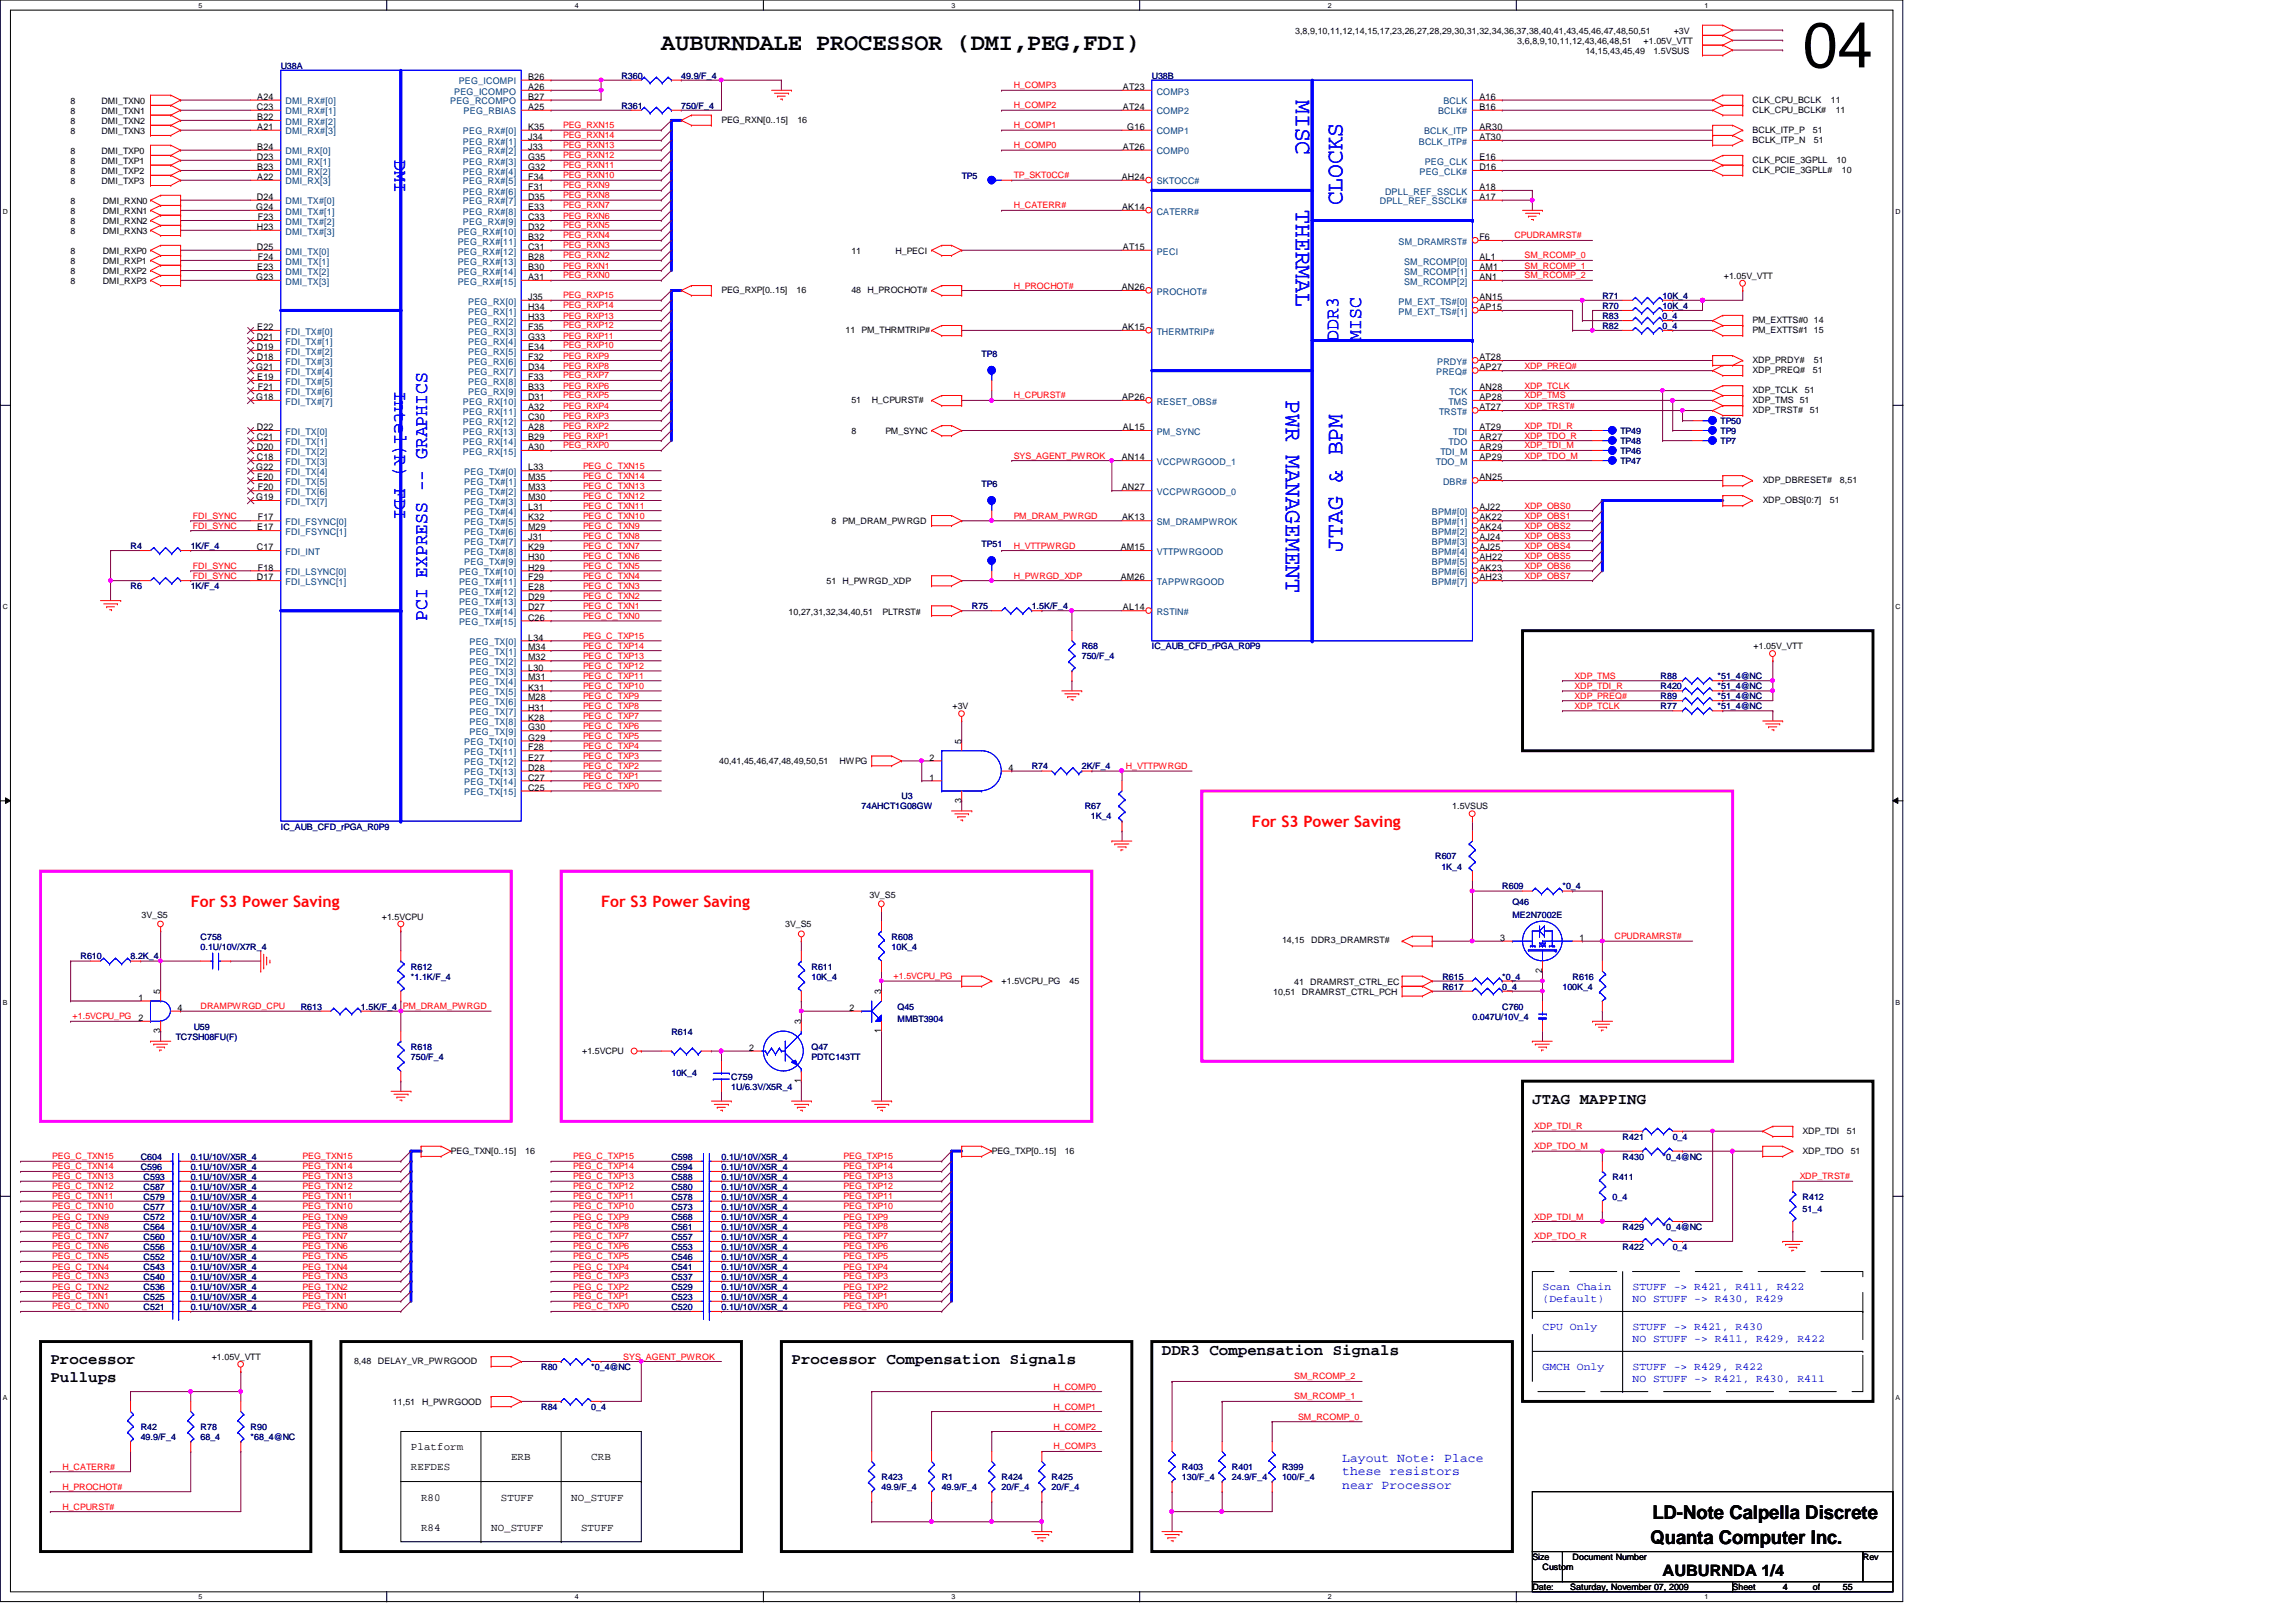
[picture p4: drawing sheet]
<svg xmlns="http://www.w3.org/2000/svg" width="297mm" height="210mm" viewBox="0 0 297 210" stroke-linecap="round" stroke-linejoin="round" font-family="sans-serif">
<defs><g id="words">
<text font-size="8.3" x="233.2" y="8.7">04</text>
<text font-size="3.1" x="85.6" y="6.5">AUBURNDALE PROCESSOR (DMI,PEG,FDI)</text>
<g font-size="3.1" fill="#00f">
<text x="167.6" y="13" transform="rotate(90 167.6 13)">MISC</text>
<text x="167.6" y="27.2" transform="rotate(90 167.6 27.2)">THERMAL</text>
<text x="173.7" y="26.6" transform="rotate(-90 173.7 26.6)">CLOCKS</text>
<text x="166.4" y="51.8" transform="rotate(90 166.4 51.8)">PWR MANAGEMENT</text>
<text x="173.7" y="71.4" transform="rotate(-90 173.7 71.4)">JTAG &amp; BPM</text>
</g>
<g font-size="2.5" fill="#00f">
<text x="51.1" y="20.7" transform="rotate(90 51.1 20.7)">DMI</text>
<text x="173.2" y="44.1" transform="rotate(-90 173.2 44.1)">DDR3</text>
<text x="176.1" y="44.1" transform="rotate(-90 176.1 44.1)">MISC</text>
<text x="51.1" y="50.5" transform="rotate(90 51.1 50.5)">Intel(R) FDI</text>
<text x="55.3" y="80.3" transform="rotate(-90 55.3 80.3)">PCI EXPRESS -- GRAPHICS</text>
</g>
<g font-size="2.5">
<text x="213.8" y="196.6">LD-Note Calpella Discrete</text>
<text x="213.5" y="199.8">Quanta Computer Inc.</text>
</g>
<g font-size="2" fill="#f00">
<text x="162" y="107">For S3 Power Saving</text>
<text x="24.7" y="117.3">For S3 Power Saving</text>
<text x="77.8" y="117.3">For S3 Power Saving</text>
</g>
<g font-size="2">
<text x="198.2" y="142.9">JTAG MAPPING</text>
<text x="6.5" y="176.6">Processor</text>
<text x="6.5" y="178.9">Pullups</text>
<text x="102.4" y="176.6">Processor Compensation Signals</text>
<text x="150.3" y="175.3">DDR3 Compensation Signals</text>
<text x="215.1" y="204">AUBURNDA 1/4</text>
</g>
<g font-size="1.7" fill="#00f">
<text x="173.6" y="189.1">Layout Note: Place</text>
<text x="173.6" y="190.9">these resistors</text>
<text x="173.6" y="192.7">near Processor</text>
</g>
<g font-size="1.4" fill="#00f">
<text x="199.6" y="167">Scan Chain</text>
<text x="211.2" y="167">STUFF -&gt; R421, R411, R422</text>
<text x="199.6" y="168.5">(Default)</text>
<text x="199.6" y="172.2">CPU Only</text>
<text x="211.2" y="168.5">NO STUFF -&gt; R430, R429</text>
<text x="211.2" y="172.2">STUFF -&gt; R421, R430</text>
<text x="211.2" y="173.7">NO STUFF -&gt; R411, R429, R422</text>
<text x="199.6" y="177.3">GMCH Only</text>
<text x="211.2" y="177.3">STUFF -&gt; R429, R422</text>
<text x="211.2" y="178.9">NO STUFF -&gt; R421, R430, R411</text>
</g>
<g font-size="1.4">
<text x="53.2" y="187.7">Platform</text>
<text x="53.2" y="190.3">REFDES</text>
<text x="66.1" y="189">ERB</text>
<text x="76.5" y="189">CRB</text>
<text x="54.5" y="194.2">R80</text>
<text x="64.8" y="194.2">STUFF</text>
<text x="73.9" y="194.2">NO_STUFF</text>
<text x="54.5" y="198.1">R84</text>
<text x="63.5" y="198.1">NO_STUFF</text>
<text x="75.2" y="198.1">STUFF</text>
</g>
<g font-size="1.2" fill="#004080">
<text x="59.3" y="10.9">PEG_ICOMPI</text>
<text x="37" y="13.5">DMI_RX#[0]</text>
<text x="37" y="14.8">DMI_RX#[1]</text>
<text x="37" y="16.1">DMI_RX#[2]</text>
<text x="37" y="17.4">DMI_RX#[3]</text>
<text x="58.2" y="13.5">PEG_RCOMPO</text>
<text x="58.8" y="12.2">PEG_ICOMPO</text>
<text x="59.9" y="17.4">PEG_RX#[0]</text>
<text x="60" y="14.8">PEG_RBIAS</text>
<text x="149.6" y="12.2">COMP3</text>
<text x="149.6" y="14.8">COMP2</text>
<text x="149.6" y="17.4">COMP1</text>
<text x="184.2" y="17.4">BCLK_ITP</text>
<text x="186.1" y="14.8">BCLK#</text>
<text x="186.7" y="13.5">BCLK</text>
<text x="37" y="20">DMI_RX[0]</text>
<text x="37" y="21.3">DMI_RX[1]</text>
<text x="37" y="22.6">DMI_RX[2]</text>
<text x="37" y="23.9">DMI_RX[3]</text>
<text x="59.9" y="18.7">PEG_RX#[1]</text>
<text x="59.9" y="20">PEG_RX#[2]</text>
<text x="59.9" y="21.3">PEG_RX#[3]</text>
<text x="59.9" y="22.6">PEG_RX#[4]</text>
<text x="59.9" y="23.9">PEG_RX#[5]</text>
<text x="149.6" y="20">COMP0</text>
<text x="149.6" y="23.9">SKTOCC#</text>
<text x="183.6" y="18.7">BCLK_ITP#</text>
<text x="183.6" y="22.6">PEG_CLK#</text>
<text x="184.3" y="21.3">PEG_CLK</text>
<text x="37" y="26.5">DMI_TX#[0]</text>
<text x="37" y="27.8">DMI_TX#[1]</text>
<text x="37" y="29.1">DMI_TX#[2]</text>
<text x="59.9" y="25.2">PEG_RX#[6]</text>
<text x="59.9" y="26.5">PEG_RX#[7]</text>
<text x="59.9" y="27.8">PEG_RX#[8]</text>
<text x="59.9" y="29.1">PEG_RX#[9]</text>
<text x="149.6" y="27.8">CATERR#</text>
<text x="178.5" y="26.5">DPLL_REF_SSCLK#</text>
<text x="179.2" y="25.2">DPLL_REF_SSCLK</text>
<text x="37" y="30.4">DMI_TX#[3]</text>
<text x="37" y="32.9">DMI_TX[0]</text>
<text x="37" y="34.2">DMI_TX[1]</text>
<text x="37" y="35.6">DMI_TX[2]</text>
<text x="59.2" y="30.4">PEG_RX#[10]</text>
<text x="59.2" y="31.7">PEG_RX#[11]</text>
<text x="59.2" y="32.9">PEG_RX#[12]</text>
<text x="59.2" y="34.2">PEG_RX#[13]</text>
<text x="59.2" y="35.6">PEG_RX#[14]</text>
<text x="149.6" y="32.9">PECI</text>
<text x="180.9" y="31.7">SM_DRAMRST#</text>
<text x="181.6" y="35.6">SM_RCOMP[1]</text>
<text x="181.6" y="34.2">SM_RCOMP[0]</text>
<text x="37" y="36.8">DMI_TX[3]</text>
<text x="59.2" y="36.8">PEG_RX#[15]</text>
<text x="60.6" y="39.4">PEG_RX[0]</text>
<text x="60.6" y="40.7">PEG_RX[1]</text>
<text x="149.6" y="38.1">PROCHOT#</text>
<text x="180.9" y="39.4">PM_EXT_TS#[0]</text>
<text x="180.9" y="40.7">PM_EXT_TS#[1]</text>
<text x="181.6" y="36.8">SM_RCOMP[2]</text>
<text x="37" y="43.3">FDI_TX#[0]</text>
<text x="37" y="44.6">FDI_TX#[1]</text>
<text x="37" y="45.9">FDI_TX#[2]</text>
<text x="37" y="47.2">FDI_TX#[3]</text>
<text x="60.6" y="42">PEG_RX[2]</text>
<text x="60.6" y="43.3">PEG_RX[3]</text>
<text x="60.6" y="44.6">PEG_RX[4]</text>
<text x="60.6" y="45.9">PEG_RX[5]</text>
<text x="60.6" y="47.2">PEG_RX[6]</text>
<text x="149.6" y="43.3">THERMTRIP#</text>
<text x="185.9" y="47.2">PRDY#</text>
<text x="37" y="48.5">FDI_TX#[4]</text>
<text x="37" y="49.8">FDI_TX#[5]</text>
<text x="37" y="51.1">FDI_TX#[6]</text>
<text x="37" y="52.4">FDI_TX#[7]</text>
<text x="59.9" y="52.4">PEG_RX[10]</text>
<text x="59.9" y="53.7">PEG_RX[11]</text>
<text x="60.6" y="48.5">PEG_RX[7]</text>
<text x="60.6" y="49.8">PEG_RX[8]</text>
<text x="60.6" y="51.1">PEG_RX[9]</text>
<text x="149.6" y="52.4">RESET_OBS#</text>
<text x="185.8" y="48.5">PREQ#</text>
<text x="186.2" y="53.7">TRST#</text>
<text x="187.4" y="52.4">TMS</text>
<text x="187.5" y="51.1">TCK</text>
<text x="37" y="56.3">FDI_TX[0]</text>
<text x="37" y="57.6">FDI_TX[1]</text>
<text x="37" y="58.8">FDI_TX[2]</text>
<text x="59.9" y="55">PEG_RX[12]</text>
<text x="59.9" y="56.3">PEG_RX[13]</text>
<text x="59.9" y="57.6">PEG_RX[14]</text>
<text x="59.9" y="58.8">PEG_RX[15]</text>
<text x="149.6" y="56.3">PM_SYNC</text>
<text x="186.3" y="58.8">TDI_M</text>
<text x="187.4" y="57.6">TDO</text>
<text x="188" y="56.3">TDI</text>
<text x="37" y="60.2">FDI_TX[3]</text>
<text x="37" y="61.5">FDI_TX[4]</text>
<text x="37" y="62.7">FDI_TX[5]</text>
<text x="37" y="64.1">FDI_TX[6]</text>
<text x="37" y="65.3">FDI_TX[7]</text>
<text x="60.1" y="61.5">PEG_TX#[0]</text>
<text x="60.1" y="62.7">PEG_TX#[1]</text>
<text x="60.1" y="64.1">PEG_TX#[2]</text>
<text x="60.1" y="65.3">PEG_TX#[3]</text>
<text x="149.6" y="60.2">VCCPWRGOOD_1</text>
<text x="149.6" y="64.1">VCCPWRGOOD_0</text>
<text x="185.8" y="60.2">TDO_M</text>
<text x="186.7" y="62.7">DBR#</text>
<text x="37" y="67.9">FDI_FSYNC[0]</text>
<text x="37" y="69.2">FDI_FSYNC[1]</text>
<text x="37" y="71.8">FDI_INT</text>
<text x="60.1" y="66.6">PEG_TX#[4]</text>
<text x="60.1" y="67.9">PEG_TX#[5]</text>
<text x="60.1" y="69.2">PEG_TX#[6]</text>
<text x="60.1" y="70.5">PEG_TX#[7]</text>
<text x="60.1" y="71.8">PEG_TX#[8]</text>
<text x="149.6" y="67.9">SM_DRAMPWROK</text>
<text x="149.6" y="71.8">VTTPWRGOOD</text>
<text x="185.2" y="66.6">BPM#[0]</text>
<text x="185.2" y="67.9">BPM#[1]</text>
<text x="185.2" y="69.2">BPM#[2]</text>
<text x="185.2" y="70.5">BPM#[3]</text>
<text x="185.2" y="71.8">BPM#[4]</text>
<text x="37" y="74.4">FDI_LSYNC[0]</text>
<text x="37" y="75.7">FDI_LSYNC[1]</text>
<text x="59.4" y="74.4">PEG_TX#[10]</text>
<text x="59.4" y="75.7">PEG_TX#[11]</text>
<text x="59.4" y="77">PEG_TX#[12]</text>
<text x="60.1" y="73.1">PEG_TX#[9]</text>
<text x="149.6" y="75.7">TAPPWRGOOD</text>
<text x="185.2" y="73.1">BPM#[5]</text>
<text x="185.2" y="74.4">BPM#[6]</text>
<text x="185.2" y="75.7">BPM#[7]</text>
<text x="59.4" y="78.3">PEG_TX#[13]</text>
<text x="59.4" y="79.6">PEG_TX#[14]</text>
<text x="59.4" y="80.9">PEG_TX#[15]</text>
<text x="60.7" y="83.5">PEG_TX[0]</text>
<text x="149.6" y="79.6">RSTIN#</text>
<text x="60.7" y="84.8">PEG_TX[1]</text>
<text x="60.7" y="86.1">PEG_TX[2]</text>
<text x="60.7" y="87.4">PEG_TX[3]</text>
<text x="60.7" y="88.6">PEG_TX[4]</text>
<text x="60.7" y="90">PEG_TX[5]</text>
<text x="60.7" y="91.2">PEG_TX[6]</text>
<text x="60.7" y="92.5">PEG_TX[7]</text>
<text x="60.7" y="93.9">PEG_TX[8]</text>
<text x="60.7" y="95.1">PEG_TX[9]</text>
<text x="60.1" y="96.4">PEG_TX[10]</text>
<text x="60.1" y="97.7">PEG_TX[11]</text>
<text x="60.1" y="99">PEG_TX[12]</text>
<text x="60.1" y="100.3">PEG_TX[13]</text>
<text x="60.1" y="101.6">PEG_TX[14]</text>
<text x="60.1" y="102.9">PEG_TX[15]</text>
</g>
<g font-size="1.2">
<text x="68.3" y="10.3">B26</text>
<text x="68.3" y="11.6">A26</text>
<text x="145.3" y="11.6">AT23</text>
<text x="33.2" y="14.2">C23</text>
<text x="33.3" y="12.9">A24</text>
<text x="33.3" y="15.5">B22</text>
<text x="33.3" y="16.8">A21</text>
<text x="68.3" y="14.2">A25</text>
<text x="68.3" y="12.9">B27</text>
<text x="68.3" y="16.8">K35</text>
<text x="145.3" y="14.2">AT24</text>
<text x="145.8" y="16.8">G16</text>
<text x="191.4" y="14.2">B16</text>
<text x="191.4" y="12.9">A16</text>
<text x="191.4" y="16.8">AR30</text>
<text x="33.2" y="20.7">D23</text>
<text x="33.3" y="19.4">B24</text>
<text x="33.3" y="22">B23</text>
<text x="33.3" y="23.3">A22</text>
<text x="68.3" y="18.1">J34</text>
<text x="68.3" y="19.4">J33</text>
<text x="68.3" y="20.7">G35</text>
<text x="68.3" y="22">G32</text>
<text x="68.3" y="23.3">F34</text>
<text x="145.1" y="23.3">AH24</text>
<text x="145.3" y="19.4">AT26</text>
<text x="191.4" y="18.1">AT30</text>
<text x="191.4" y="22">D16</text>
<text x="191.4" y="20.7">E16</text>
<text x="33.1" y="27.2">G24</text>
<text x="33.2" y="25.9">D24</text>
<text x="33.2" y="29.8">H23</text>
<text x="33.4" y="28.5">F23</text>
<text x="68.3" y="24.6">F31</text>
<text x="68.3" y="25.9">D35</text>
<text x="68.3" y="27.2">E33</text>
<text x="68.3" y="28.5">C33</text>
<text x="68.3" y="29.8">D32</text>
<text x="145.2" y="27.2">AK14</text>
<text x="191.4" y="25.9">A17</text>
<text x="191.4" y="24.6">A18</text>
<text x="33.2" y="32.3">D25</text>
<text x="33.3" y="35">E23</text>
<text x="33.4" y="33.7">F24</text>
<text x="68.3" y="31.1">B32</text>
<text x="68.3" y="32.3">C31</text>
<text x="68.3" y="33.7">B28</text>
<text x="68.3" y="35">B30</text>
<text x="145.3" y="32.3">AT15</text>
<text x="191.4" y="35">AM1</text>
<text x="191.4" y="31.1">F6</text>
<text x="191.4" y="33.7">AL1</text>
<text x="33.1" y="36.2">G23</text>
<text x="68.3" y="36.2">A31</text>
<text x="68.3" y="38.8">J35</text>
<text x="68.3" y="40.1">H34</text>
<text x="68.3" y="41.4">H33</text>
<text x="145.1" y="37.5">AN26</text>
<text x="191.4" y="36.2">AN1</text>
<text x="191.4" y="38.8">AN15</text>
<text x="191.4" y="40.1">AP15</text>
<text x="33.1" y="47.9">G21</text>
<text x="33.2" y="44">D21</text>
<text x="33.2" y="45.3">D19</text>
<text x="33.2" y="46.6">D18</text>
<text x="33.3" y="42.7">E22</text>
<text x="68.3" y="42.7">F35</text>
<text x="68.3" y="44">G33</text>
<text x="68.3" y="45.3">E34</text>
<text x="68.3" y="46.6">F32</text>
<text x="68.3" y="47.9">D34</text>
<text x="145.2" y="42.7">AK15</text>
<text x="191.4" y="46.6">AT28</text>
<text x="191.4" y="47.9">AP27</text>
<text x="33.1" y="51.8">G18</text>
<text x="33.3" y="49.2">E19</text>
<text x="33.4" y="50.5">F21</text>
<text x="68.3" y="49.2">F33</text>
<text x="68.3" y="50.5">B33</text>
<text x="68.3" y="51.8">D31</text>
<text x="68.3" y="53.1">A32</text>
<text x="145.2" y="51.8">AP26</text>
<text x="191.4" y="50.5">AN28</text>
<text x="191.4" y="51.8">AP28</text>
<text x="191.4" y="53.1">AT27</text>
<text x="33.2" y="55.7">D22</text>
<text x="33.2" y="57">C21</text>
<text x="33.2" y="58.3">D20</text>
<text x="33.2" y="59.6">C18</text>
<text x="68.3" y="54.4">C30</text>
<text x="68.3" y="55.7">A28</text>
<text x="68.3" y="57">B29</text>
<text x="68.3" y="58.3">A30</text>
<text x="145.1" y="59.6">AN14</text>
<text x="145.3" y="55.7">AL15</text>
<text x="191.4" y="55.7">AT29</text>
<text x="191.4" y="57">AR27</text>
<text x="191.4" y="58.3">AR29</text>
<text x="191.4" y="59.6">AP29</text>
<text x="33.1" y="60.9">G22</text>
<text x="33.1" y="64.7">G19</text>
<text x="33.3" y="62.1">E20</text>
<text x="33.4" y="63.5">F20</text>
<text x="68.3" y="60.9">L33</text>
<text x="68.3" y="62.1">M35</text>
<text x="68.3" y="63.5">M33</text>
<text x="68.3" y="64.7">M30</text>
<text x="145.1" y="63.5">AN27</text>
<text x="191.4" y="62.1">AN25</text>
<text x="33.2" y="71.2">C17</text>
<text x="33.3" y="68.6">E17</text>
<text x="33.4" y="67.4">F17</text>
<text x="68.3" y="66">L31</text>
<text x="68.3" y="67.4">K32</text>
<text x="68.3" y="68.6">M29</text>
<text x="68.3" y="69.9">J31</text>
<text x="68.3" y="71.2">K29</text>
<text x="145" y="71.2">AM15</text>
<text x="145.2" y="67.4">AK13</text>
<text x="191.4" y="66">AJ22</text>
<text x="191.4" y="67.4">AK22</text>
<text x="191.4" y="68.6">AK24</text>
<text x="191.4" y="69.9">AJ24</text>
<text x="191.4" y="71.2">AJ25</text>
<text x="33.2" y="75.1">D17</text>
<text x="33.4" y="73.8">F18</text>
<text x="68.3" y="72.5">H30</text>
<text x="68.3" y="73.8">H29</text>
<text x="68.3" y="75.1">F29</text>
<text x="68.3" y="76.4">E28</text>
<text x="68.3" y="77.7">D29</text>
<text x="145" y="75.1">AM26</text>
<text x="191.4" y="72.5">AH22</text>
<text x="191.4" y="73.8">AK23</text>
<text x="191.4" y="75.1">AH23</text>
<text x="68.3" y="79">D27</text>
<text x="68.3" y="80.3">C26</text>
<text x="68.3" y="82.9">L34</text>
<text x="145.3" y="79">AL14</text>
<text x="68.3" y="84.2">M34</text>
<text x="68.3" y="85.5">M32</text>
<text x="68.3" y="86.8">L30</text>
<text x="68.3" y="88.1">M31</text>
<text x="68.3" y="89.4">K31</text>
<text x="68.3" y="90.6">M28</text>
<text x="68.3" y="91.9">H31</text>
<text x="68.3" y="93.3">K28</text>
<text x="68.3" y="94.5">G30</text>
<text x="68.3" y="95.8">G29</text>
<text x="68.3" y="97.1">F28</text>
<text x="68.3" y="98.4">E27</text>
<text x="68.3" y="99.7">D28</text>
<text x="68.3" y="101">C27</text>
<text x="120.3" y="98.4">2</text>
<text x="120.3" y="101">1</text>
<text x="124.4" y="96.3" transform="rotate(-90 124.4 96.3)">5</text>
<text x="130.5" y="99.7">4</text>
<text x="68.3" y="102.3">C25</text>
<text x="124.4" y="103.9" transform="rotate(-90 124.4 103.9)">3</text>
<text x="194.1" y="121.8">3</text>
<text x="199.5" y="125.9" transform="rotate(-90 199.5 125.9)">2</text>
<text x="204.3" y="121.8">1</text>
<text x="17.9" y="129.5">1</text>
<text x="20.7" y="128.7" transform="rotate(-90 20.7 128.7)">5</text>
<text x="23" y="130.8">4</text>
<text x="109.9" y="130.8">2</text>
<text x="114" y="128.7" transform="rotate(-90 114 128.7)">3</text>
<text x="17.9" y="132.1">2</text>
<text x="20.7" y="133.7" transform="rotate(-90 20.7 133.7)">3</text>
<text x="96.9" y="136">2</text>
<text x="103.6" y="132.5" transform="rotate(-90 103.6 132.5)">3</text>
<text x="114" y="133.7" transform="rotate(-90 114 133.7)">1</text>
<text x="103.6" y="140.2" transform="rotate(-90 103.6 140.2)">1</text>
</g>
<g font-size="1.1">
<text x="167.6" y="4.4">3,8,9,10,11,12,14,15,17,23,26,27,28,29,30,31,32,34,36,37,38,40,41,43,45,46,47,48,50,51</text>
<text x="196.3" y="5.7">3,6,8,9,10,11,12,43,46,48,51</text>
<text x="212.6" y="5.7">+1.05V_VTT</text>
<text x="216.5" y="4.4">+3V</text>
<text x="205.1" y="6.9">14,15,43,45,49</text>
<text x="213.9" y="6.9">1.5VSUS</text>
<text x="9.1" y="13.4">8</text>
<text x="9.1" y="14.7">8</text>
<text x="9.1" y="16">8</text>
<text x="9.1" y="17.3">8</text>
<text x="13.1" y="13.4">DMI_TXN0</text>
<text x="13.1" y="14.7">DMI_TXN1</text>
<text x="13.1" y="16">DMI_TXN2</text>
<text x="13.1" y="17.3">DMI_TXN3</text>
<text x="93.3" y="15.9">PEG_RXN[0..15]</text>
<text x="103.2" y="15.9">16</text>
<text x="226.7" y="14.6">CLK_CPU_BCLK#</text>
<text x="226.7" y="13.3">CLK_CPU_BCLK</text>
<text x="226.7" y="17.2">BCLK_ITP_P</text>
<text x="234.5" y="17.2">51</text>
<text x="236.9" y="13.3">11</text>
<text x="237.5" y="14.6">11</text>
<text x="9.1" y="19.9">8</text>
<text x="9.1" y="21.2">8</text>
<text x="9.1" y="22.5">8</text>
<text x="9.1" y="23.8">8</text>
<text x="13.1" y="19.9">DMI_TXP0</text>
<text x="13.1" y="21.2">DMI_TXP1</text>
<text x="13.1" y="22.5">DMI_TXP2</text>
<text x="13.1" y="23.8">DMI_TXP3</text>
<text x="226.7" y="22.4">CLK_PCIE_3GPLL#</text>
<text x="226.7" y="18.5">BCLK_ITP_N</text>
<text x="226.7" y="21.1">CLK_PCIE_3GPLL</text>
<text x="234.7" y="18.5">51</text>
<text x="237.6" y="21.1">10</text>
<text x="238.3" y="22.4">10</text>
<text x="9.1" y="26.4">8</text>
<text x="9.1" y="27.7">8</text>
<text x="9.1" y="29">8</text>
<text x="13.3" y="26.4">DMI_RXN0</text>
<text x="13.3" y="27.7">DMI_RXN1</text>
<text x="13.3" y="29">DMI_RXN2</text>
<text x="9.1" y="30.3">8</text>
<text x="9.1" y="32.9">8</text>
<text x="9.1" y="34.2">8</text>
<text x="9.1" y="35.4">8</text>
<text x="13.3" y="30.3">DMI_RXN3</text>
<text x="13.3" y="32.9">DMI_RXP0</text>
<text x="13.3" y="34.2">DMI_RXP1</text>
<text x="13.3" y="35.4">DMI_RXP2</text>
<text x="110.1" y="32.9">11</text>
<text x="115.9" y="32.9">H_PECI</text>
<text x="9.1" y="36.7">8</text>
<text x="13.3" y="36.7">DMI_RXP3</text>
<text x="93.3" y="37.9">PEG_RXP[0..15]</text>
<text x="103" y="37.9">16</text>
<text x="110.1" y="37.9">48 H_PROCHOT#</text>
<text x="223" y="36.1">+1.05V_VTT</text>
<text x="226.7" y="41.8">PM_EXTTS#0 14</text>
<text x="109.4" y="43.1">11 PM_THRMTRIP#</text>
<text x="226.7" y="43.1">PM_EXTTS#1 15</text>
<text x="226.7" y="47">XDP_PRDY#</text>
<text x="234.7" y="47">51</text>
<text x="110.1" y="52.2">51</text>
<text x="112.8" y="52.2">H_CPURST#</text>
<text x="226.7" y="53.5">XDP_TRST#</text>
<text x="226.7" y="52.2">XDP_TMS 51</text>
<text x="226.7" y="50.8">XDP_TCLK</text>
<text x="226.7" y="48.3">XDP_PREQ#</text>
<text x="233.5" y="50.8">51</text>
<text x="234.1" y="53.5">51</text>
<text x="234.5" y="48.3">51</text>
<text x="110.1" y="56.2">8</text>
<text x="114.6" y="56.2">PM_SYNC</text>
<text x="228" y="62.5">XDP_DBRESET#</text>
<text x="228" y="65.1">XDP_OBS[0:7]</text>
<text x="236.7" y="65.1">51</text>
<text x="238" y="62.5">8,51</text>
<text x="107.6" y="67.8">8 PM_DRAM_PWRGD</text>
<text x="106.9" y="75.6">51 H_PWRGD_XDP</text>
<text x="102" y="79.6">10,27,31,32,34,40,51</text>
<text x="114.2" y="79.6">PLTRST#</text>
<text x="226.9" y="84">+1.05V_VTT</text>
<text x="123.2" y="91.8">+3V</text>
<text x="93" y="98.9">40,41,45,46,47,48,49,50,51</text>
<text x="108.6" y="98.9">HWPG</text>
<text x="187.9" y="104.7">1.5VSUS</text>
<text x="18.3" y="118.7">3V_S5</text>
<text x="49.4" y="119">+1.5VCPU</text>
<text x="112.5" y="116.2">3V_S5</text>
<text x="101.6" y="120">3V_S5</text>
<text x="165.9" y="122.1">14,15</text>
<text x="169.6" y="122.1">DDR3_DRAMRST#</text>
<text x="129.6" y="127.3">+1.5VCPU_PG</text>
<text x="138.4" y="127.3">45</text>
<text x="164.7" y="128.7">10,51</text>
<text x="167.4" y="127.4">41 DRAMRST_CTRL_EC</text>
<text x="168.4" y="128.7">DRAMRST_CTRL_PCH</text>
<text x="75.3" y="136.4">+1.5VCPU</text>
<text x="58.3" y="149.3">PEG_TXN[0..15]</text>
<text x="67.9" y="149.3">16</text>
<text x="128.3" y="149.3">PEG_TXP[0..15]</text>
<text x="137.7" y="149.3">16</text>
<text x="233.2" y="149.3">XDP_TDO</text>
<text x="233.2" y="146.7">XDP_TDI</text>
<text x="238.9" y="146.7">51</text>
<text x="239.4" y="149.3">51</text>
<text x="27.4" y="176">+1.05V_VTT</text>
<text x="45.8" y="176.5">8,48</text>
<text x="48.9" y="176.5">DELAY_VR_PWRGOOD</text>
<text x="50.8" y="181.8">11,51</text>
<text x="54.6" y="181.8">H_PWRGOOD</text>
<text x="198.2" y="201.9">Size</text>
<text x="199.6" y="203.2">Custom</text>
<text x="203.5" y="201.9">Document Number</text>
<text x="241" y="201.9">Rev</text>
<text x="198.2" y="205.8">Date:</text>
<text x="203.2" y="205.8">Saturday, November 07, 2009</text>
<text x="224.2" y="205.8">Sheet</text>
<text x="230.6" y="205.8">4</text>
<text x="234.5" y="205.8">of</text>
<text x="238.4" y="205.8">55</text>
</g>
<g font-size="1.1" fill="#000080">
<text x="36.3" y="8.9">U38A</text>
<text x="80.4" y="10.2">R360</text>
<text x="88.1" y="10.2">49.9/F_4</text>
<text x="149" y="10.2">U38B</text>
<text x="80.4" y="14.1">R361</text>
<text x="88.1" y="14.1">750/F_4</text>
<text x="124.4" y="23.2">TP5</text>
<text x="207.3" y="40">R70</text>
<text x="207.3" y="41.3">R83</text>
<text x="207.3" y="38.7">R71</text>
<text x="215.1" y="40">10K_4</text>
<text x="215.1" y="41.3">0_4</text>
<text x="215.1" y="38.7">10K_4</text>
<text x="127" y="46.2">TP8</text>
<text x="207.3" y="42.6">R82</text>
<text x="215.1" y="42.6">0_4</text>
<text x="209.6" y="58.8">TP46</text>
<text x="209.6" y="56.2">TP49</text>
<text x="209.6" y="57.5">TP48</text>
<text x="222.6" y="54.9">TP50</text>
<text x="222.6" y="57.5">TP7</text>
<text x="222.6" y="56.2">TP9</text>
<text x="127" y="63">TP6</text>
<text x="209.6" y="60.1">TP47</text>
<text x="16.9" y="71.1">R4</text>
<text x="24.7" y="71.1">1K/F_4</text>
<text x="127" y="70.8">TP51</text>
<text x="16.9" y="76.2">R6</text>
<text x="24.7" y="76.2">1K/F_4</text>
<text x="125.7" y="78.8">R75</text>
<text x="133.5" y="78.8">1.5K/F_4</text>
<text x="140" y="84">R68</text>
<text x="140" y="85.3">750/F_4</text>
<text x="149" y="84">IC_AUB_CFD_rPGA_R0P9</text>
<text x="214.8" y="87.9">R88</text>
<text x="214.8" y="89.2">R420</text>
<text x="222.2" y="87.9">*51_4@NC</text>
<text x="222.2" y="89.2">*51_4@NC</text>
<text x="214.8" y="91.8">R77</text>
<text x="214.8" y="90.5">R89</text>
<text x="222.2" y="91.8">*51_4@NC</text>
<text x="222.2" y="90.5">*51_4@NC</text>
<text x="133.5" y="99.6">R74</text>
<text x="140" y="99.6">2K/F_4</text>
<text x="36.3" y="107.4">IC_AUB_CFD_rPGA_R0P9</text>
<text x="111.5" y="104.7">74AHCT1G08GW</text>
<text x="116.6" y="103.5">U3</text>
<text x="140.3" y="104.7">R67</text>
<text x="141.1" y="106">1K_4</text>
<text x="185.7" y="111.2">R607</text>
<text x="186.5" y="112.5">1K_4</text>
<text x="194.3" y="115.1">R609</text>
<text x="195.7" y="117.2">Q46</text>
<text x="195.7" y="118.7">ME2N7002E</text>
<text x="202.1" y="115.1">*0_4</text>
<text x="10.4" y="124.2">R610</text>
<text x="16.9" y="124.2">8.2K_4</text>
<text x="25.9" y="121.6">C758</text>
<text x="25.9" y="122.9">0.1U/10V/X7R_4</text>
<text x="53.2" y="125.5">R612</text>
<text x="105" y="125.5">R611</text>
<text x="115.4" y="121.6">R608</text>
<text x="115.4" y="122.9">10K_4</text>
<text x="38.9" y="130.6">R613</text>
<text x="46.7" y="130.6">1.5K/F_4 PM_DRAM_PWRGD</text>
<text x="53.2" y="126.8">*1.1K/F_4</text>
<text x="105" y="126.8">10K_4</text>
<text x="116.1" y="130.6">Q45</text>
<text x="186.6" y="128.1">R617</text>
<text x="186.6" y="126.8">R615</text>
<text x="190.5" y="132">0.047U/10V_4</text>
<text x="194.3" y="128.1">0_4</text>
<text x="194.3" y="126.8">*0_4</text>
<text x="194.3" y="130.6">C760</text>
<text x="202.1" y="128.1">100K_4</text>
<text x="203.5" y="126.8">R616</text>
<text x="22.7" y="134.5">TC7SH08FU(F)</text>
<text x="25.1" y="133.3">U59</text>
<text x="53.2" y="135.8">R618</text>
<text x="53.2" y="137.1">750/F_4</text>
<text x="86.9" y="133.9">R614</text>
<text x="105" y="135.8">Q47</text>
<text x="105" y="137.1">PDTC143TT</text>
<text x="116.1" y="132.2">MMBT3904</text>
<text x="86.9" y="139.2">10K_4</text>
<text x="94.6" y="139.7">C759</text>
<text x="94.6" y="141">1U/6.3V/X5R_4</text>
<text x="209.9" y="147.5">R421</text>
<text x="216.4" y="147.5">0_4</text>
<text x="18.2" y="150.1">C604</text>
<text x="18.2" y="151.4">C596</text>
<text x="18.6" y="155.3">C579</text>
<text x="18.6" y="154">C587</text>
<text x="18.6" y="152.7">C593</text>
<text x="24.7" y="150.1">0.1U/10V/X5R_4</text>
<text x="24.7" y="151.4">0.1U/10V/X5R_4</text>
<text x="24.7" y="155.3">0.1U/10V/X5R_4</text>
<text x="24.7" y="154">0.1U/10V/X5R_4</text>
<text x="24.7" y="152.7">0.1U/10V/X5R_4</text>
<text x="86.9" y="154">C580</text>
<text x="86.9" y="152.7">C588</text>
<text x="86.9" y="155.3">C578</text>
<text x="86.9" y="151.4">C594</text>
<text x="86.9" y="150.1">C598</text>
<text x="93.3" y="154">0.1U/10V/X5R_4</text>
<text x="93.3" y="152.7">0.1U/10V/X5R_4</text>
<text x="93.3" y="155.3">0.1U/10V/X5R_4</text>
<text x="93.3" y="151.4">0.1U/10V/X5R_4</text>
<text x="93.3" y="150.1">0.1U/10V/X5R_4</text>
<text x="208.6" y="152.7">R411</text>
<text x="208.6" y="155.3">0_4</text>
<text x="209.9" y="150.1">R430</text>
<text x="215.1" y="150.1">*0_4@NC</text>
<text x="233.2" y="155.3">R412</text>
<text x="18.6" y="159.2">C564</text>
<text x="18.6" y="156.5">C577</text>
<text x="18.6" y="161.8">C556</text>
<text x="18.6" y="160.4">C560</text>
<text x="18.6" y="157.9">C572</text>
<text x="24.7" y="159.2">0.1U/10V/X5R_4</text>
<text x="24.7" y="156.5">0.1U/10V/X5R_4</text>
<text x="24.7" y="161.8">0.1U/10V/X5R_4</text>
<text x="24.7" y="160.4">0.1U/10V/X5R_4</text>
<text x="24.7" y="157.9">0.1U/10V/X5R_4</text>
<text x="86.9" y="160.4">C557</text>
<text x="86.9" y="157.9">C568</text>
<text x="86.9" y="161.8">C553</text>
<text x="86.9" y="156.5">C573</text>
<text x="86.9" y="159.2">C561</text>
<text x="93.3" y="160.4">0.1U/10V/X5R_4</text>
<text x="93.3" y="157.9">0.1U/10V/X5R_4</text>
<text x="93.3" y="161.8">0.1U/10V/X5R_4</text>
<text x="93.3" y="156.5">0.1U/10V/X5R_4</text>
<text x="93.3" y="159.2">0.1U/10V/X5R_4</text>
<text x="209.9" y="159.2">R429</text>
<text x="209.9" y="161.8">R422</text>
<text x="215.1" y="159.2">*0_4@NC</text>
<text x="216.4" y="161.8">0_4</text>
<text x="233.2" y="156.8">51_4</text>
<text x="18.6" y="164.3">C543</text>
<text x="18.6" y="163">C552</text>
<text x="18.6" y="166.9">C536</text>
<text x="18.6" y="165.7">C540</text>
<text x="24.7" y="164.3">0.1U/10V/X5R_4</text>
<text x="24.7" y="163">0.1U/10V/X5R_4</text>
<text x="24.7" y="166.9">0.1U/10V/X5R_4</text>
<text x="24.7" y="165.7">0.1U/10V/X5R_4</text>
<text x="86.9" y="163">C546</text>
<text x="86.9" y="164.3">C541</text>
<text x="86.9" y="165.7">C537</text>
<text x="86.9" y="166.9">C529</text>
<text x="93.3" y="163">0.1U/10V/X5R_4</text>
<text x="93.3" y="164.3">0.1U/10V/X5R_4</text>
<text x="93.3" y="165.7">0.1U/10V/X5R_4</text>
<text x="93.3" y="166.9">0.1U/10V/X5R_4</text>
<text x="18.6" y="168.2">C525</text>
<text x="18.6" y="169.5">C521</text>
<text x="24.7" y="168.2">0.1U/10V/X5R_4</text>
<text x="24.7" y="169.5">0.1U/10V/X5R_4</text>
<text x="86.9" y="168.2">C523</text>
<text x="86.9" y="169.5">C520</text>
<text x="93.3" y="168.2">0.1U/10V/X5R_4</text>
<text x="93.3" y="169.5">0.1U/10V/X5R_4</text>
<text x="70" y="177.3">R80</text>
<text x="76.5" y="177.3">*0_4@NC</text>
<text x="18.2" y="185.1">R42</text>
<text x="25.9" y="185.1">R78</text>
<text x="32.4" y="185.1">R90</text>
<text x="70" y="182.5">R84</text>
<text x="76.5" y="182.5">0_4</text>
<text x="18.2" y="186.4">49.9/F_4</text>
<text x="25.9" y="186.4">68_4</text>
<text x="32.4" y="186.4">*68_4@NC</text>
<text x="114" y="191.6">R423</text>
<text x="121.8" y="191.6">R1</text>
<text x="129.6" y="191.6">R424</text>
<text x="136.1" y="191.6">R425</text>
<text x="152.9" y="190.2">R403</text>
<text x="152.9" y="191.6">130/F_4</text>
<text x="159.4" y="190.2">R401</text>
<text x="159.4" y="191.6">24.9/F_4</text>
<text x="165.9" y="190.2">R399</text>
<text x="165.9" y="191.6">100/F_4</text>
<text x="114" y="192.8">49.9/F_4</text>
<text x="121.8" y="192.8">49.9/F_4</text>
<text x="129.6" y="192.8">20/F_4</text>
<text x="136.1" y="192.8">20/F_4</text>
</g>
<g font-size="1.1" fill="#f00">
<text x="131.1" y="11.4">H_COMP3</text>
<text x="72.9" y="17.9">PEG_RXN14</text>
<text x="72.9" y="16.6">PEG_RXN15</text>
<text x="131.1" y="16.6">H_COMP1</text>
<text x="131.1" y="14">H_COMP2</text>
<text x="72.9" y="19.2">PEG_RXN13</text>
<text x="72.9" y="20.5">PEG_RXN12</text>
<text x="72.9" y="21.8">PEG_RXN11</text>
<text x="72.9" y="23.1">PEG_RXN10</text>
<text x="131.1" y="19.2">H_COMP0</text>
<text x="131.1" y="23.1">TP_SKT0CC#</text>
<text x="72.9" y="29.5">PEG_RXN5</text>
<text x="72.9" y="27">PEG_RXN7</text>
<text x="72.9" y="28.3">PEG_RXN6</text>
<text x="72.9" y="25.7">PEG_RXN8</text>
<text x="72.9" y="24.4">PEG_RXN9</text>
<text x="131.1" y="27">H_CATERR#</text>
<text x="72.9" y="34.8">PEG_RXN1</text>
<text x="72.9" y="33.4">PEG_RXN2</text>
<text x="72.9" y="32.1">PEG_RXN3</text>
<text x="72.9" y="30.9">PEG_RXN4</text>
<text x="195.9" y="30.9">CPUDRAMRST#</text>
<text x="197.2" y="34.8">SM_RCOMP_1</text>
<text x="197.2" y="33.4">SM_RCOMP_0</text>
<text x="72.9" y="39.9">PEG_RXP14</text>
<text x="72.9" y="41.2">PEG_RXP13</text>
<text x="72.9" y="36">PEG_RXN0</text>
<text x="72.9" y="38.6">PEG_RXP15</text>
<text x="131.1" y="37.3">H_PROCHOT#</text>
<text x="197.2" y="36">SM_RCOMP_2</text>
<text x="72.9" y="42.5">PEG_RXP12</text>
<text x="72.9" y="43.8">PEG_RXP11</text>
<text x="72.9" y="45.1">PEG_RXP10</text>
<text x="72.9" y="46.4">PEG_RXP9</text>
<text x="72.9" y="47.7">PEG_RXP8</text>
<text x="197.2" y="47.7">XDP_PREQ#</text>
<text x="72.9" y="50.3">PEG_RXP6</text>
<text x="72.9" y="51.6">PEG_RXP5</text>
<text x="72.9" y="52.9">PEG_RXP4</text>
<text x="72.9" y="49">PEG_RXP7</text>
<text x="131.1" y="51.6">H_CPURST#</text>
<text x="197.2" y="50.3">XDP_TCLK</text>
<text x="197.2" y="51.6">XDP_TMS</text>
<text x="197.2" y="52.9">XDP_TRST#</text>
<text x="72.9" y="56.8">PEG_RXP1</text>
<text x="72.9" y="54.2">PEG_RXP3</text>
<text x="72.9" y="55.5">PEG_RXP2</text>
<text x="72.9" y="58">PEG_RXP0</text>
<text x="131.1" y="59.4">SYS_AGENT_PWROK</text>
<text x="197.2" y="56.8">XDP_TDO_R</text>
<text x="197.2" y="55.5">XDP_TDI_R</text>
<text x="197.2" y="59.4">XDP_TDO_M</text>
<text x="197.2" y="58">XDP_TDI_M</text>
<text x="75.4" y="60.7">PEG_C_TXN15</text>
<text x="75.4" y="61.9">PEG_C_TXN14</text>
<text x="75.4" y="63.2">PEG_C_TXN13</text>
<text x="75.4" y="64.5">PEG_C_TXN12</text>
<text x="75.4" y="65.8">PEG_C_TXN11</text>
<text x="197.2" y="65.8">XDP_OBS0</text>
<text x="24.9" y="67.1">FDI_SYNC</text>
<text x="24.9" y="68.4">FDI_SYNC</text>
<text x="75.4" y="67.1">PEG_C_TXN10</text>
<text x="75.4" y="68.4">PEG_C_TXN9</text>
<text x="75.4" y="69.7">PEG_C_TXN8</text>
<text x="75.4" y="71">PEG_C_TXN7</text>
<text x="131.1" y="71">H_VTTPWRGD</text>
<text x="131.1" y="67.1">PM_DRAM_PWRGD</text>
<text x="197.2" y="68.4">XDP_OBS2</text>
<text x="197.2" y="69.7">XDP_OBS3</text>
<text x="197.2" y="71">XDP_OBS4</text>
<text x="197.2" y="67.1">XDP_OBS1</text>
<text x="24.9" y="73.6">FDI_SYNC</text>
<text x="24.9" y="74.9">FDI_SYNC</text>
<text x="75.4" y="72.3">PEG_C_TXN6</text>
<text x="75.4" y="73.6">PEG_C_TXN5</text>
<text x="75.4" y="74.9">PEG_C_TXN4</text>
<text x="75.4" y="76.2">PEG_C_TXN3</text>
<text x="75.4" y="77.5">PEG_C_TXN2</text>
<text x="131.1" y="74.9">H_PWRGD_XDP</text>
<text x="197.2" y="73.6">XDP_OBS6</text>
<text x="197.2" y="74.9">XDP_OBS7</text>
<text x="197.2" y="72.3">XDP_OBS5</text>
<text x="75.4" y="82.7">PEG_C_TXP15</text>
<text x="75.4" y="83.9">PEG_C_TXP14</text>
<text x="75.4" y="78.8">PEG_C_TXN1</text>
<text x="75.4" y="80.1">PEG_C_TXN0</text>
<text x="75.4" y="85.3">PEG_C_TXP13</text>
<text x="75.4" y="86.6">PEG_C_TXP12</text>
<text x="75.4" y="87.8">PEG_C_TXP11</text>
<text x="75.4" y="89.2">PEG_C_TXP10</text>
<text x="203.7" y="89.2">XDP_TDI_R</text>
<text x="203.7" y="87.8">XDP_TMS</text>
<text x="75.4" y="94.3">PEG_C_TXP6</text>
<text x="75.4" y="95.6">PEG_C_TXP5</text>
<text x="75.4" y="90.4">PEG_C_TXP9</text>
<text x="75.4" y="91.7">PEG_C_TXP8</text>
<text x="75.4" y="93">PEG_C_TXP7</text>
<text x="203.7" y="90.4">XDP_PREQ#</text>
<text x="203.7" y="91.7">XDP_TCLK</text>
<text x="75.4" y="100.8">PEG_C_TXP1</text>
<text x="75.4" y="96.9">PEG_C_TXP4</text>
<text x="75.4" y="98.2">PEG_C_TXP3</text>
<text x="75.4" y="99.5">PEG_C_TXP2</text>
<text x="145.7" y="99.5">H_VTTPWRGD</text>
<text x="75.4" y="102.1">PEG_C_TXP0</text>
<text x="208.9" y="121.5">CPUDRAMRST#</text>
<text x="9.4" y="131.9">+1.5VCPU_PG</text>
<text x="25.9" y="130.6">DRAMPWRGD_CPU</text>
<text x="115.6" y="126.7">+1.5VCPU_PG</text>
<text x="198.5" y="148.7">XDP_TDO_M</text>
<text x="198.5" y="146.1">XDP_TDI_R</text>
<text x="6.8" y="150">PEG_C_TXN15</text>
<text x="6.8" y="153.9">PEG_C_TXN12</text>
<text x="6.8" y="151.3">PEG_C_TXN14</text>
<text x="6.8" y="155.2">PEG_C_TXN11</text>
<text x="6.8" y="152.6">PEG_C_TXN13</text>
<text x="39.2" y="151.3">PEG_TXN14</text>
<text x="39.2" y="152.6">PEG_TXN13</text>
<text x="39.2" y="153.9">PEG_TXN12</text>
<text x="39.2" y="155.2">PEG_TXN11</text>
<text x="39.2" y="150">PEG_TXN15</text>
<text x="74.2" y="150">PEG_C_TXP15</text>
<text x="74.2" y="153.9">PEG_C_TXP12</text>
<text x="74.2" y="151.3">PEG_C_TXP14</text>
<text x="74.2" y="155.2">PEG_C_TXP11</text>
<text x="74.2" y="152.6">PEG_C_TXP13</text>
<text x="109.1" y="150">PEG_TXP15</text>
<text x="109.1" y="151.3">PEG_TXP14</text>
<text x="109.1" y="152.6">PEG_TXP13</text>
<text x="109.1" y="153.9">PEG_TXP12</text>
<text x="109.1" y="155.2">PEG_TXP11</text>
<text x="232.8" y="152.6">XDP_TRST#</text>
<text x="6.8" y="161.7">PEG_C_TXN6</text>
<text x="6.8" y="157.8">PEG_C_TXN9</text>
<text x="6.8" y="159.1">PEG_C_TXN8</text>
<text x="6.8" y="160.4">PEG_C_TXN7</text>
<text x="6.8" y="156.5">PEG_C_TXN10</text>
<text x="39.2" y="161.7">PEG_TXN6</text>
<text x="39.2" y="156.5">PEG_TXN10</text>
<text x="39.2" y="157.8">PEG_TXN9</text>
<text x="39.2" y="159.1">PEG_TXN8</text>
<text x="39.2" y="160.4">PEG_TXN7</text>
<text x="74.2" y="161.7">PEG_C_TXP6</text>
<text x="74.2" y="157.8">PEG_C_TXP9</text>
<text x="74.2" y="159.1">PEG_C_TXP8</text>
<text x="74.2" y="160.4">PEG_C_TXP7</text>
<text x="74.2" y="156.5">PEG_C_TXP10</text>
<text x="109.1" y="161.7">PEG_TXP6</text>
<text x="109.1" y="156.5">PEG_TXP10</text>
<text x="109.1" y="157.8">PEG_TXP9</text>
<text x="109.1" y="159.1">PEG_TXP8</text>
<text x="109.1" y="160.4">PEG_TXP7</text>
<text x="198.5" y="157.8">XDP_TDI_M</text>
<text x="198.5" y="160.4">XDP_TDO_R</text>
<text x="6.8" y="165.6">PEG_C_TXN3</text>
<text x="6.8" y="166.9">PEG_C_TXN2</text>
<text x="6.8" y="163">PEG_C_TXN5</text>
<text x="6.8" y="164.3">PEG_C_TXN4</text>
<text x="39.2" y="163">PEG_TXN5</text>
<text x="39.2" y="164.3">PEG_TXN4</text>
<text x="39.2" y="165.6">PEG_TXN3</text>
<text x="39.2" y="166.9">PEG_TXN2</text>
<text x="74.2" y="165.6">PEG_C_TXP3</text>
<text x="74.2" y="166.9">PEG_C_TXP2</text>
<text x="74.2" y="163">PEG_C_TXP5</text>
<text x="74.2" y="164.3">PEG_C_TXP4</text>
<text x="109.1" y="163">PEG_TXP5</text>
<text x="109.1" y="164.3">PEG_TXP4</text>
<text x="109.1" y="165.6">PEG_TXP3</text>
<text x="109.1" y="166.9">PEG_TXP2</text>
<text x="6.8" y="169.5">PEG_C_TXN0</text>
<text x="6.8" y="168.1">PEG_C_TXN1</text>
<text x="39.2" y="168.1">PEG_TXN1</text>
<text x="39.2" y="169.5">PEG_TXN0</text>
<text x="74.2" y="169.5">PEG_C_TXP0</text>
<text x="74.2" y="168.1">PEG_C_TXP1</text>
<text x="109.1" y="168.1">PEG_TXP1</text>
<text x="109.1" y="169.5">PEG_TXP0</text>
<text x="80.6" y="175.9">SYS_AGENT_PWROK</text>
<text x="136.3" y="179.8">H_COMP0</text>
<text x="167.4" y="178.5">SM_RCOMP_2</text>
<text x="136.3" y="185">H_COMP2</text>
<text x="136.3" y="182.4">H_COMP1</text>
<text x="167.4" y="181.1">SM_RCOMP_1</text>
<text x="167.9" y="183.7">SM_RCOMP_0</text>
<text x="8.1" y="190.2">H_CATERR#</text>
<text x="136.3" y="187.6">H_COMP3</text>
<text x="8.1" y="192.8">H_PROCHOT#</text>
<text x="8.1" y="195.4">H_CPURST#</text>
</g>
<g font-size=".9">
<text x="25.7" y="1">5</text>
<text x="74.4" y="1">4</text>
<text x="123.1" y="1">3</text>
<text x="171.8" y="1">2</text>
<text x="220.5" y="1">1</text>
<text x=".4" y="27.7">D</text>
<text x="245.2" y="27.7">D</text>
<text x=".4" y="78.8">C</text>
<text x="245.2" y="78.8">C</text>
<text x=".4" y="130">B</text>
<text x="245.2" y="130">B</text>
<text x=".4" y="181.2">A</text>
<text x="245.2" y="181.2">A</text>
<text x="25.7" y="207">5</text>
<text x="74.4" y="207">4</text>
<text x="123.1" y="207">3</text>
<text x="171.8" y="207">2</text>
<text x="220.5" y="207">1</text>
</g>
</g></defs>
<path d="M0 0h246.2v207.3h-246.2zM1.4 1.3h243.5v204.7h-243.5z" fill="none" stroke="#000" stroke-width=".13"/>
<g fill="#fff">
<path d="M25.7 .2h.5v1h-.5z"/>
<path d="M25.7 206.2h.5v1h-.5z"/>
</g>
<path d="M50 0v1.3M50 206v1.3" fill="none" stroke="#000" stroke-width=".13"/>
<g fill="#fff">
<path d="M74.4 .2h.5v1h-.5z"/>
<path d="M74.4 206.2h.5v1h-.5z"/>
</g>
<path d="M98.8 0v1.3M98.8 206v1.3" fill="none" stroke="#000" stroke-width=".13"/>
<g fill="#fff">
<path d="M123.1 .2h.5v1h-.5z"/>
<path d="M123.1 206.2h.5v1h-.5z"/>
</g>
<path d="M147.4 0v1.3M147.4 206v1.3" fill="none" stroke="#000" stroke-width=".13"/>
<g fill="#fff">
<path d="M171.8 .2h.5v1h-.5z"/>
<path d="M171.8 206.2h.5v1h-.5z"/>
</g>
<path d="M196.2 0v1.3M196.2 206v1.3" fill="none" stroke="#000" stroke-width=".13"/>
<g fill="#fff">
<path d="M220.5 .2h.5v1h-.5z"/>
<path d="M220.5 206.2h.5v1h-.5z"/>
<path d="M.4 26.9h.6v1h-.6z"/>
<path d="M245.2 26.9h.7v1h-.7z"/>
<path d="M.4 78h.6v1h-.6z"/>
<path d="M245.2 78h.7v1h-.7z"/>
</g>
<path d="M0 52.5h1.4M244.9 52.5h1.3" fill="none" stroke="#000" stroke-width=".13"/>
<g fill="#fff">
<path d="M.4 129.2h.6v1h-.6z"/>
<path d="M245.2 129.2h.6v1h-.6z"/>
</g>
<path d="M0 103.6h1.4M.7 103.3l.7 .3-.7 .4zM244.9 103.6l.6-.3v.7zM244.9 103.6h1.3" fill="none" stroke="#000" stroke-width=".13"/>
<path d="M.7 103.3l.7 .3-.7 .4zM244.9 103.6l.6-.3v.7z" fill="#000"/>
<g fill="#fff">
<path d="M.4 180.4h.5v1h-.5z"/>
<path d="M245.2 180.4h.6v1h-.6z"/>
</g>
<path d="M0 154.8h1.4M244.9 154.8h1.3" fill="none" stroke="#000" stroke-width=".13"/>
<path d="M101.1 10.4h.1M101.1 10.4v1.3M24.7 67.4h.1M24.7 68.7h.1M24.7 73.9h.1M24.7 75.1h.1M24.7 71.2h.1M24.7 67.4h7.7M24.7 68.7h7.7M24.7 73.9h7.7M24.7 75.1h7.7M24.7 71.2h7.7" fill="none" stroke="#800040" stroke-width=".13"/>
<path d="M86.9 15.6h1.2" fill="none" stroke="#00f" stroke-width=".38"/>
<circle cx="86.9" cy="15.6" r=".19" fill="#00f"/>
<path d="M86.9 37.6h1.2" fill="none" stroke="#00f" stroke-width=".38"/>
<circle cx="86.9" cy="37.6" r=".19" fill="#00f"/>
<g fill="none" stroke="#800040" stroke-width=".13">
<path d="M194.3 36.3h.1M194.3 35h.1M194.3 33.7h.1M194.3 36.3h11.7M194.3 35h11.7M194.3 33.7h11.7M206 40.2h.1M206 40.2h3.9M206 40.2v2.6M216.4 41.5h.1M216.4 42.8h.1M216.4 41.5h5.2"/>
<path d="M216.4 42.8h5.2"/>
</g>
<path d="M205.8 42.6h.4v.1v.2l-.2 .1-.2-.1z" fill-rule="evenodd" fill="#f0f"/>
<path d="M205.8 42.6h.4v.1v.2l-.2 .1-.2-.1z" fill="none" stroke="#f0f" stroke-width=".13"/>
<path d="M204.7 38.9h.1M204.7 38.9h5.2M204.7 38.9v2.6M206 42.8h.1M206 42.8h3.9" fill="none" stroke="#800040" stroke-width=".13"/>
<path d="M204.5 38.7l.2-.1 .2 .1v.3l-.2 .1-.2-.1z" fill-rule="evenodd" fill="#f0f"/>
<path d="M204.5 38.7l.2-.1 .2 .1v.3l-.2 .1-.2-.1z" fill="none" stroke="#f0f" stroke-width=".13"/>
<path d="M220.3 38.9h.1M220.3 38.9h5.2M204.7 41.5h.1M204.7 41.5h5.2M216.4 40.2h.1M216.4 40.2h3.9" fill="none" stroke="#800040" stroke-width=".13"/>
<circle cx="220.3" cy="38.9" r=".26" fill="#f0f"/>
<circle cx="220.3" cy="38.9" r=".26" fill="none" stroke="#f0f" stroke-width=".13"/>
<g fill="none" stroke="#800040" stroke-width=".13">
<path d="M129.6 19.4h.1M129.6 16.8h.1M129.6 14.3h.1M129.6 11.7h.1M129.6 19.4h15.6M129.6 16.8h15.6M129.6 14.3h15.6M129.6 11.7h15.6M124.4 32.4h.1M124.4 37.6h.1M124.4 32.4h20.8M124.4 37.6h20.8"/>
<path d="M129.6 27.2h.1M129.6 27.2h15.6M130.9 23.3h.1M130.9 23.3h14.3M194.3 22.1h.1M194.3 22.1h27.3M124.4 55.7h.1M124.4 55.7h20.8M143.8 59.6h.1M143.8 59.6h1.4M124.4 79h.1M124.4 79h3.9"/>
<path d="M128.3 67.4h.1M128.3 67.4h16.9M129.6 71.2h.1M129.6 71.2h15.6M143.8 63.5h.1M143.8 63.5h1.4M138.7 88.1h.1M138.7 88.1v1.3"/>
</g>
<path d="M128.1 67.2l.2-.1 .2 .1-.1 .3-.1 .1-.2-.1z" fill-rule="evenodd" fill="#f0f"/>
<path d="M128.1 67.2l.2-.1 .2 .1-.1 .3-.1 .1-.2-.1z" fill="none" stroke="#f0f" stroke-width=".13"/>
<path d="M138.7 79h.1M138.7 79h6.5" fill="none" stroke="#800040" stroke-width=".13"/>
<circle cx="138.6" cy="79" r=".25" fill="#f0f"/>
<circle cx="138.6" cy="79" r=".25" fill="none" stroke="#f0f" stroke-width=".13"/>
<path d="M216.4 38.9h.1M216.4 38.9h3.9M124.4 42.8h.1M124.4 42.8h20.8M194.3 40.2h.1M194.3 40.2h9.2M203.5 40.2h.1M203.5 42.8h.1M203.5 42.8h2.5M203.5 40.2v2.6" fill="none" stroke="#800040" stroke-width=".13"/>
<circle cx="220.3" cy="38.9" r=".26" fill="#f0f"/>
<circle cx="220.3" cy="38.9" r=".26" fill="none" stroke="#f0f" stroke-width=".13"/>
<g fill="none" stroke="#800040" stroke-width=".13">
<path d="M220.3 38.9h.1M220.3 38.9v1.3M225.5 37.6h.1M225.5 37.6v1.3M71.3 50.5h.1M71.3 51.8h.1M71.3 57h.1M71.3 53.1h.1M71.3 54.4h.1M71.3 55.7h.1M71.3 40.2h.1M71.3 41.5h.1"/>
<path d="M71.3 42.8h.1M71.3 44.1h.1M71.3 45.3h.1M71.3 46.7h.1M71.3 58.3h.1M71.3 48h.1M71.3 49.2h.1M71.3 50.5h14.3M71.3 51.8h14.3M71.3 57h14.3M71.3 53.1h14.3M71.3 54.4h14.3"/>
<path d="M71.3 55.7h14.3M71.3 40.2h14.3M71.3 41.5h14.3M71.3 42.8h14.3M71.3 44.1h14.3M71.3 45.3h14.3M71.3 46.7h14.3M71.3 58.3h14.3M71.3 48h14.3M71.3 49.2h14.3M194.3 57h.1M194.3 57h11.7"/>
<path d="M215.1 50.5h.1M215.1 50.5h6.5M194.3 68.7h.1M194.3 73.9h.1M194.3 68.7h11.7M194.3 73.9h11.7"/>
</g>
<path d="M214.9 50.4h.3l.1 .1-.1 .2-.2 .1-.1-.1z" fill-rule="evenodd" fill="#f0f"/>
<path d="M214.9 50.4h.3l.1 .1-.1 .2-.2 .1-.1-.1z" fill="none" stroke="#f0f" stroke-width=".13"/>
<g fill="none" stroke="#800040" stroke-width=".13">
<path d="M128.3 51.8h.1M128.3 51.8h16.9M194.3 55.7h.1M194.3 48h.1M194.3 59.6h.1M194.3 46.7h.1M194.3 58.3h.1M194.3 55.7h11.7M194.3 48h27.3M194.3 59.6h11.7M194.3 46.7h27.3M194.3 58.3h11.7"/>
<path d="M194.3 70h.1M194.3 75.1h.1M194.3 66.1h.1M194.3 71.2h.1M194.3 67.4h.1M194.3 72.6h.1M194.3 70h11.7M194.3 75.1h11.7M194.3 66.1h11.7M194.3 71.2h11.7M194.3 67.4h11.7M194.3 72.6h11.7"/>
</g>
<path d="M128.1 51.6h.2l.2 .1-.1 .3-.1 .1-.2-.1z" fill-rule="evenodd" fill="#f0f"/>
<path d="M128.1 51.6h.2l.2 .1-.1 .3-.1 .1-.2-.1z" fill="none" stroke="#f0f" stroke-width=".13"/>
<path d="M128.3 75.1h.1M128.3 75.1h16.9" fill="none" stroke="#800040" stroke-width=".13"/>
<path d="M128.1 74.9h.3l.1 .2-.1 .2-.1 .1-.2-.1z" fill-rule="evenodd" fill="#f0f"/>
<path d="M128.1 74.9h.3l.1 .2-.1 .2-.1 .1-.2-.1z" fill="none" stroke="#f0f" stroke-width=".13"/>
<g fill="none" stroke="#800040" stroke-width=".13">
<path d="M71.3 11.7h.1M71.3 14.3h.1M71.3 19.4h.1M71.3 18.2h.1M71.3 16.8h.1M71.3 18.2h14.3M71.3 16.8h14.3M71.3 14.3h10.4M71.3 11.7h6.5M71.3 19.4h14.3M77.8 10.4h.1M77.8 10.4h3.9"/>
<path d="M93.3 10.4h.1M93.3 10.4h7.8M194.3 18.2h.1M194.3 16.8h.1M194.3 14.3h.1M194.3 18.2h27.3M194.3 16.8h27.3M194.3 14.3h27.3M71.3 36.3h.1M71.3 35h.1M71.3 33.7h.1M71.3 32.4h.1"/>
<path d="M71.3 31.1h.1M71.3 29.8h.1M71.3 27.2h.1M71.3 28.5h.1M71.3 25.9h.1M71.3 20.7h.1M71.3 24.6h.1M71.3 22.1h.1M71.3 23.3h.1M71.3 38.9h.1M71.3 38.9h14.3M71.3 36.3h14.3"/>
<path d="M71.3 35h14.3M71.3 33.7h14.3M71.3 32.4h14.3M71.3 31.1h14.3M71.3 29.8h14.3M71.3 27.2h14.3M71.3 28.5h14.3M71.3 25.9h14.3M71.3 20.7h14.3M71.3 24.6h14.3M71.3 22.1h14.3M71.3 23.3h14.3"/>
<path d="M194.3 38.9h.1M194.3 38.9h10.4M71.3 72.6h.1M71.3 73.9h.1M71.3 60.9h.1M71.3 79h.1M71.3 75.1h.1M71.3 76.5h.1M71.3 77.7h.1M71.3 62.2h.1M71.3 63.5h.1M71.3 64.8h.1"/>
<path d="M71.3 66.1h.1M71.3 67.4h.1M71.3 68.7h.1M71.3 70h.1M71.3 71.2h.1M71.3 62.2h14.3M71.3 72.6h14.3M71.3 73.9h14.3M71.3 60.9h14.3M71.3 79h14.3M71.3 75.1h14.3M71.3 76.5h14.3"/>
<path d="M71.3 77.7h14.3M71.3 63.5h14.3M71.3 64.8h14.3M71.3 66.1h14.3M71.3 67.4h14.3M71.3 68.7h14.3M71.3 70h14.3M71.3 71.2h14.3M194.3 62.2h.1M194.3 62.2h28.6M71.3 82.9h.1M71.3 94.6h.1"/>
<path d="M71.3 95.9h.1M71.3 97.2h.1M71.3 98.5h.1M71.3 99.8h.1M71.3 84.2h.1M71.3 85.5h.1M71.3 86.8h.1M71.3 88.1h.1M71.3 89.4h.1M71.3 90.7h.1M71.3 92h.1M71.3 93.3h.1"/>
<path d="M71.3 80.3h.1M71.3 82.9h14.3M71.3 94.6h14.3M71.3 95.9h14.3M71.3 97.2h14.3M71.3 98.5h14.3M71.3 99.8h14.3M71.3 84.2h14.3M71.3 85.5h14.3M71.3 86.8h14.3M71.3 88.1h14.3M71.3 89.4h14.3"/>
<path d="M71.3 90.7h14.3M71.3 92h14.3M71.3 93.3h14.3M71.3 80.3h14.3M71.3 101h.1M71.3 102.4h.1M71.3 101h14.3M71.3 102.4h14.3"/>
</g>
<circle cx="93.3" cy="10.3" r=".25" fill="#f0f"/>
<circle cx="93.3" cy="10.3" r=".25" fill="none" stroke="#f0f" stroke-width=".13"/>
<path d="M71.3 13h.1M77.8 11.7h.1M77.8 11.7v1.3h-6.5" fill="none" stroke="#800040" stroke-width=".13"/>
<circle cx="77.8" cy="11.7" r=".25" fill="#f0f"/>
<circle cx="77.8" cy="11.7" r=".25" fill="none" stroke="#f0f" stroke-width=".13"/>
<path d="M77.8 10.4h.1M77.8 10.4v1.3" fill="none" stroke="#800040" stroke-width=".13"/>
<circle cx="77.8" cy="10.3" r=".25" fill="#f0f"/>
<circle cx="77.8" cy="10.3" r=".25" fill="none" stroke="#f0f" stroke-width=".13"/>
<path d="M88.1 14.3h.1M88.1 10.4h.1M88.1 10.4h5.2M93.3 10.4h.1M93.3 10.4v3.9h-5.2M194.3 13h.1M194.3 13h27.3M194.3 20.7h.1M194.3 20.7h27.3M14.3 75.1h.1M14.3 75.1h3.9M14.3 75.1v2.6" fill="none" stroke="#800040" stroke-width=".13"/>
<path d="M14.1 74.9h.3l.1 .2-.1 .2-.1 .1-.2-.1z" fill-rule="evenodd" fill="#f0f"/>
<path d="M14.1 74.9h.3l.1 .2-.1 .2-.1 .1-.2-.1z" fill="none" stroke="#f0f" stroke-width=".13"/>
<path d="M194.3 24.6h.1M194.3 24.6h3.9M198.2 25.9h.1M198.2 25.9v1.3M14.3 71.2h.1M14.3 71.2h3.9M14.3 71.2v3.9" fill="none" stroke="#800040" stroke-width=".13"/>
<path d="M198 25.7h.2l.2 .1v.3l-.2 .1-.2-.1z" fill-rule="evenodd" fill="#f0f"/>
<path d="M198 25.7h.2l.2 .1v.3l-.2 .1-.2-.1z" fill="none" stroke="#f0f" stroke-width=".13"/>
<g fill="none" stroke="#800040" stroke-width=".13">
<path d="M23.4 19.4h.1M23.4 14.3h.1M23.4 15.6h.1M23.4 16.8h.1M23.4 13h.1M23.4 19.4h9M23.4 14.3h9M23.4 15.6h9M23.4 16.8h9M23.4 13h9M23.4 32.4h.1M23.4 20.7h.1"/>
<path d="M23.4 33.7h.1M23.4 22.1h.1M23.4 35h.1M23.4 27.2h.1M23.4 23.3h.1M23.4 28.5h.1M23.4 29.8h.1M23.4 25.9h.1M23.4 36.3h.1M23.4 25.9h9M23.4 32.4h9M23.4 20.7h9"/>
<path d="M23.4 33.7h9M23.4 22.1h9M23.4 35h9M23.4 27.2h9M23.4 23.3h9M23.4 28.5h9M23.4 29.8h9M23.4 36.3h9M194.3 25.9h.1M194.3 25.9h3.9"/>
</g>
<path d="M86.9 25.9v1.3" fill="none" stroke="#00f" stroke-width=".38"/>
<circle cx="86.9" cy="25.9" r=".19" fill="#00f"/>
<path d="M138.7 79h.1M138.7 79v2.6" fill="none" stroke="#800040" stroke-width=".13"/>
<path d="M86.9 33.7v1.3" fill="none" stroke="#00f" stroke-width=".38"/>
<circle cx="86.9" cy="33.7" r=".19" fill="#00f"/>
<path d="M86.9 28.5v1.3" fill="none" stroke="#00f" stroke-width=".38"/>
<circle cx="86.9" cy="28.5" r=".19" fill="#00f"/>
<path d="M86.9 19.4v1.3" fill="none" stroke="#00f" stroke-width=".38"/>
<circle cx="86.9" cy="19.4" r=".19" fill="#00f"/>
<path d="M86.9 23.3v1.3" fill="none" stroke="#00f" stroke-width=".38"/>
<circle cx="86.9" cy="23.3" r=".19" fill="#00f"/>
<path d="M86.9 31.1v1.3" fill="none" stroke="#00f" stroke-width=".38"/>
<circle cx="86.9" cy="31.1" r=".19" fill="#00f"/>
<path d="M86.9 48v1.2" fill="none" stroke="#00f" stroke-width=".38"/>
<circle cx="86.9" cy="48" r=".19" fill="#00f"/>
<path d="M86.9 51.8v1.3" fill="none" stroke="#00f" stroke-width=".38"/>
<circle cx="86.9" cy="51.8" r=".19" fill="#00f"/>
<path d="M86.9 55.7v1.3" fill="none" stroke="#00f" stroke-width=".38"/>
<circle cx="86.9" cy="55.7" r=".19" fill="#00f"/>
<path d="M86.9 41.5v1.3" fill="none" stroke="#00f" stroke-width=".38"/>
<circle cx="86.9" cy="41.5" r=".19" fill="#00f"/>
<path d="M143.8 59.6h.1M143.8 59.6v3.9" fill="none" stroke="#800040" stroke-width=".13"/>
<path d="M143.6 59.4h.4l.1 .2-.1 .1-.2 .1-.2-.1z" fill-rule="evenodd" fill="#f0f"/>
<path d="M143.6 59.4h.4l.1 .2-.1 .1-.2 .1-.2-.1z" fill="none" stroke="#f0f" stroke-width=".13"/>
<path d="M207.3 64.8h15.6" fill="none" stroke="#00f" stroke-width=".38"/>
<circle cx="207.3" cy="64.8" r=".19" fill="#00f"/>
<path d="M207.3 72.6v1.3" fill="none" stroke="#00f" stroke-width=".38"/>
<circle cx="207.3" cy="72.6" r=".19" fill="#00f"/>
<path d="M207.3 70v1.2" fill="none" stroke="#00f" stroke-width=".38"/>
<circle cx="207.3" cy="70" r=".19" fill="#00f"/>
<path d="M207.3 66.1v1.3" fill="none" stroke="#00f" stroke-width=".38"/>
<circle cx="207.3" cy="66.1" r=".19" fill="#00f"/>
<g fill="none" stroke="#800040" stroke-width=".13">
<path d="M71.3 10.4h.1M71.3 10.4h6.5M198.2 24.6h.1M198.2 24.6v1.3M130.9 59.6h.1M130.9 59.6h12.9M194.3 50.5h.1M194.3 50.5h20.8M216.4 51.8h.1M216.4 51.8h5.2M217.7 54.4h.1M217.7 54.4h1.3"/>
<path d="M134.8 79h.1M134.8 79h3.9"/>
</g>
<circle cx="216.4" cy="51.8" r=".26" fill="#f0f"/>
<circle cx="216.4" cy="51.8" r=".26" fill="none" stroke="#f0f" stroke-width=".13"/>
<path d="M216.4 55.7h.1M216.4 55.7h2.6M217.7 53.1h.1M217.7 53.1h3.9" fill="none" stroke="#800040" stroke-width=".13"/>
<path d="M217.5 52.9h.3l.1 .2-.1 .2h-.2h-.1z" fill-rule="evenodd" fill="#f0f"/>
<path d="M217.5 52.9h.3l.1 .2-.1 .2h-.2h-.1z" fill="none" stroke="#f0f" stroke-width=".13"/>
<g fill="none" stroke="#800040" stroke-width=".13">
<path d="M194.3 51.8h.1M194.3 53.1h.1M194.3 51.8h22.1M194.3 53.1h23.4M215.1 50.5h.1M215.1 57h.1M215.1 50.5v6.5M215.1 57h3.9M216.4 51.8h.1M216.4 51.8v3.9M217.7 53.1h.1M217.7 53.1v1.3"/>
<path d="M198.2 149h.1M198.2 149h13M207.3 149h.1"/>
</g>
<circle cx="207.3" cy="149" r=".26" fill="#f0f"/>
<circle cx="207.3" cy="149" r=".26" fill="none" stroke="#f0f" stroke-width=".13"/>
<path d="M198.2 158.1h.1M207.3 156.8h.1M207.3 156.8v1.3h-9.1M224.2 149h.1M224.2 149v11.7h-6.5M217.7 160.7h.1" fill="none" stroke="#800040" stroke-width=".13"/>
<path d="M224 148.8l.1-.1 .2 .1v.3l-.2 .1-.1-.1z" fill-rule="evenodd" fill="#f0f"/>
<path d="M224 148.8l.1-.1 .2 .1v.3l-.2 .1-.1-.1z" fill="none" stroke="#f0f" stroke-width=".13"/>
<path d="M207.3 158.1h.1M207.3 158.1h3.9M224.2 149h.1M224.2 149h3.8" fill="none" stroke="#800040" stroke-width=".13"/>
<circle cx="207.3" cy="158" r=".26" fill="#f0f"/>
<circle cx="207.3" cy="158" r=".26" fill="none" stroke="#f0f" stroke-width=".13"/>
<path d="M198.2 146.4h.1M198.2 146.4h13M217.7 158.1h.1M221.6 146.4h.1M221.6 146.4h6.4M221.6 146.4v11.7h-3.9M198.2 160.7h.1M198.2 160.7h13" fill="none" stroke="#800040" stroke-width=".13"/>
<path d="M221.4 146.2h.3l.1 .1-.1 .2-.2 .1-.1-.1z" fill-rule="evenodd" fill="#f0f"/>
<path d="M221.4 146.2h.3l.1 .1-.1 .2-.2 .1-.1-.1z" fill="none" stroke="#f0f" stroke-width=".13"/>
<path d="M229.4 85.5h.1M229.4 88.1h.1M229.4 85.5v3.9M207.3 149h.1M207.3 149v1.3M231.9 159.3h.1M231.9 152.9h.1M231.9 159.3v1.4M231.9 152.9h7.8" fill="none" stroke="#800040" stroke-width=".13"/>
<circle cx="229.3" cy="88.1" r=".25" fill="#f0f"/>
<circle cx="229.3" cy="88.1" r=".25" fill="none" stroke="#f0f" stroke-width=".13"/>
<path d="M202.1 89.4h.1M202.1 89.4h14.3M222.9 88.1h.1M222.9 89.4h.1M222.9 88.1h6.5M222.9 89.4h6.5M229.4 89.4h.1M229.4 92h.1M229.4 89.4v1.3M229.4 92v1.3" fill="none" stroke="#800040" stroke-width=".13"/>
<circle cx="229.3" cy="89.4" r=".25" fill="#f0f"/>
<circle cx="229.3" cy="89.4" r=".25" fill="none" stroke="#f0f" stroke-width=".13"/>
<path d="M124.4 67.4h.1M124.4 67.4h3.9M202.1 90.7h.1M202.1 92h.1M202.1 88.1h.1M202.1 90.7h14.3M202.1 92h14.3M202.1 88.1h14.3M222.9 90.7h.1M222.9 92h.1M222.9 90.7h6.5M222.9 92h6.5" fill="none" stroke="#800040" stroke-width=".13"/>
<path d="M86.9 18.2v1.2" fill="none" stroke="#00f" stroke-width=".38"/>
<circle cx="86.9" cy="18.2" r=".19" fill="#00f"/>
<path d="M86.9 16.8v1.4" fill="none" stroke="#00f" stroke-width=".38"/>
<circle cx="86.9" cy="16.8" r=".19" fill="#00f"/>
<path d="M86.9 15.6v1.2" fill="none" stroke="#00f" stroke-width=".38"/>
<circle cx="86.9" cy="15.6" r=".19" fill="#00f"/>
<path d="M86.9 20.7v1.4" fill="none" stroke="#00f" stroke-width=".38"/>
<circle cx="86.9" cy="20.7" r=".19" fill="#00f"/>
<path d="M86.9 22.1v1.2" fill="none" stroke="#00f" stroke-width=".38"/>
<circle cx="86.9" cy="22.1" r=".19" fill="#00f"/>
<path d="M86.9 24.6v1.3" fill="none" stroke="#00f" stroke-width=".38"/>
<circle cx="86.9" cy="24.6" r=".19" fill="#00f"/>
<path d="M86.9 27.2v1.3" fill="none" stroke="#00f" stroke-width=".38"/>
<circle cx="86.9" cy="27.2" r=".19" fill="#00f"/>
<path d="M86.9 29.8v1.3" fill="none" stroke="#00f" stroke-width=".38"/>
<circle cx="86.9" cy="29.8" r=".19" fill="#00f"/>
<path d="M86.9 32.4v1.3" fill="none" stroke="#00f" stroke-width=".38"/>
<circle cx="86.9" cy="32.4" r=".19" fill="#00f"/>
<path d="M86.9 49.2v1.3" fill="none" stroke="#00f" stroke-width=".38"/>
<circle cx="86.9" cy="49.2" r=".19" fill="#00f"/>
<path d="M86.9 50.5v1.3" fill="none" stroke="#00f" stroke-width=".38"/>
<circle cx="86.9" cy="50.5" r=".19" fill="#00f"/>
<path d="M86.9 42.8v1.3" fill="none" stroke="#00f" stroke-width=".38"/>
<circle cx="86.9" cy="42.8" r=".19" fill="#00f"/>
<path d="M86.9 46.7v1.3" fill="none" stroke="#00f" stroke-width=".38"/>
<circle cx="86.9" cy="46.7" r=".19" fill="#00f"/>
<path d="M86.9 45.3v1.4" fill="none" stroke="#00f" stroke-width=".38"/>
<circle cx="86.9" cy="45.3" r=".19" fill="#00f"/>
<path d="M86.9 44.1v1.2" fill="none" stroke="#00f" stroke-width=".38"/>
<circle cx="86.9" cy="44.1" r=".19" fill="#00f"/>
<path d="M86.9 53.1v1.3" fill="none" stroke="#00f" stroke-width=".38"/>
<circle cx="86.9" cy="53.1" r=".19" fill="#00f"/>
<path d="M86.9 54.4v1.3" fill="none" stroke="#00f" stroke-width=".38"/>
<circle cx="86.9" cy="54.4" r=".19" fill="#00f"/>
<path d="M86.9 40.2v1.3" fill="none" stroke="#00f" stroke-width=".38"/>
<circle cx="86.9" cy="40.2" r=".19" fill="#00f"/>
<path d="M86.9 38.9v1.3" fill="none" stroke="#00f" stroke-width=".38"/>
<circle cx="86.9" cy="38.9" r=".19" fill="#00f"/>
<path d="M86.9 37.6v1.3" fill="none" stroke="#00f" stroke-width=".38"/>
<circle cx="86.9" cy="37.6" r=".19" fill="#00f"/>
<path d="M207.3 64.8v1.3" fill="none" stroke="#00f" stroke-width=".38"/>
<circle cx="207.3" cy="64.8" r=".19" fill="#00f"/>
<path d="M207.3 67.4v1.3" fill="none" stroke="#00f" stroke-width=".38"/>
<circle cx="207.3" cy="67.4" r=".19" fill="#00f"/>
<path d="M207.3 68.7v1.3" fill="none" stroke="#00f" stroke-width=".38"/>
<circle cx="207.3" cy="68.7" r=".19" fill="#00f"/>
<path d="M207.3 71.2v1.4" fill="none" stroke="#00f" stroke-width=".38"/>
<circle cx="207.3" cy="71.2" r=".19" fill="#00f"/>
<path d="M224.2 5.2h6.4M224.2 3.9h6.4M224.2 6.5h6.4M230.6 5.2h.1M230.6 3.9h.1M230.6 6.5h.1M120.5 196.9h.1M120.5 196.9h7.8" fill="none" stroke="#800040" stroke-width=".13"/>
<path d="M123.1 161.9v1.3" fill="none" stroke="#00f" stroke-width=".38"/>
<circle cx="123.1" cy="161.9" r=".19" fill="#00f"/>
<path d="M151.6 195.6h.1M151.6 195.6v2.6M151.6 195.6h6.5M158.1 181.4h.1M158.1 181.4v5.2M158.1 181.4h18.1" fill="none" stroke="#800040" stroke-width=".13"/>
<circle cx="158.1" cy="195.6" r=".25" fill="#f0f"/>
<circle cx="158.1" cy="195.6" r=".25" fill="none" stroke="#f0f" stroke-width=".13"/>
<circle cx="151.6" cy="195.6" r=".25" fill="#f0f"/>
<circle cx="151.6" cy="195.6" r=".25" fill="none" stroke="#f0f" stroke-width=".13"/>
<g fill="none" stroke="#800040" stroke-width=".13">
<path d="M67.4 176.2h.1M67.4 176.2h3.9M77.8 176.2h.1M77.8 176.2h15.5M83 176.2h.1M151.6 178.8h.1M151.6 178.8v7.8M151.6 178.8h24.6M120.5 182.7h.1M120.5 182.7v5.1M151.6 193h.1M151.6 193v2.6"/>
<path d="M158.1 193h.1M158.1 195.6h.1M158.1 193v2.6M164.6 184h.1M164.6 193h.1M164.6 184v2.6M164.6 193v2.6h-6.5M164.6 184h11.6"/>
</g>
<path d="M82.8 176h.3l.1 .1-.1 .2-.2 .1-.1-.1z" fill-rule="evenodd" fill="#f0f"/>
<path d="M82.8 176h.3l.1 .1-.1 .2-.2 .1-.1-.1z" fill="none" stroke="#f0f" stroke-width=".13"/>
<path d="M83 176.2h.1M83 176.2v5.2h-5.2M67.4 181.4h.1M67.4 181.4h3.9M77.8 181.4h.1M112.8 180.1h.1M112.8 180.1h29.7M120.5 194.3h.1M120.5 194.3v2.6M128.3 185.3h.1M128.3 185.3h14.2" fill="none" stroke="#800040" stroke-width=".13"/>
<path d="M120.3 196.7l.2-.1 .2 .2v.3h-.2h-.2z" fill-rule="evenodd" fill="#f0f"/>
<path d="M120.3 196.7l.2-.1 .2 .2v.3h-.2h-.2z" fill="none" stroke="#f0f" stroke-width=".13"/>
<path d="M120.5 182.7h.1M120.5 182.7h22M134.8 187.8h.1M134.8 194.3h.1M134.8 196.9h.1M134.8 187.8h7.7M134.8 194.3v3.9" fill="none" stroke="#800040" stroke-width=".13"/>
<path d="M134.6 196.7l.1-.1 .3 .2-.1 .3h-.2h-.1z" fill-rule="evenodd" fill="#f0f"/>
<path d="M134.6 196.7l.1-.1 .3 .2-.1 .3h-.2h-.1z" fill="none" stroke="#f0f" stroke-width=".13"/>
<path d="M112.8 194.3h.1M112.8 180.1h.1M112.8 180.1v7.7M112.8 194.3v2.6M128.3 185.3h.1M128.3 185.3v2.5" fill="none" stroke="#800040" stroke-width=".13"/>
<path d="M53.2 160.7v1.2" fill="none" stroke="#00f" stroke-width=".38"/>
<circle cx="53.2" cy="160.7" r=".19" fill="#00f"/>
<path d="M53.2 159.3v1.4" fill="none" stroke="#00f" stroke-width=".38"/>
<circle cx="53.2" cy="159.3" r=".19" fill="#00f"/>
<path d="M53.2 154.2v1.2" fill="none" stroke="#00f" stroke-width=".38"/>
<circle cx="53.2" cy="154.2" r=".19" fill="#00f"/>
<path d="M53.2 156.8v1.3" fill="none" stroke="#00f" stroke-width=".38"/>
<circle cx="53.2" cy="156.8" r=".19" fill="#00f"/>
<path d="M53.2 155.4v1.4" fill="none" stroke="#00f" stroke-width=".38"/>
<circle cx="53.2" cy="155.4" r=".19" fill="#00f"/>
<path d="M53.2 163.2v1.3" fill="none" stroke="#00f" stroke-width=".38"/>
<circle cx="53.2" cy="163.2" r=".19" fill="#00f"/>
<path d="M53.2 164.5v1.3" fill="none" stroke="#00f" stroke-width=".38"/>
<circle cx="53.2" cy="164.5" r=".19" fill="#00f"/>
<path d="M53.2 165.8v1.3" fill="none" stroke="#00f" stroke-width=".38"/>
<circle cx="53.2" cy="165.8" r=".19" fill="#00f"/>
<path d="M53.2 150.3v1.3" fill="none" stroke="#00f" stroke-width=".38"/>
<circle cx="53.2" cy="150.3" r=".19" fill="#00f"/>
<path d="M53.2 149v1.3" fill="none" stroke="#00f" stroke-width=".38"/>
<circle cx="53.2" cy="149" r=".19" fill="#00f"/>
<path d="M53.2 151.6v1.3" fill="none" stroke="#00f" stroke-width=".38"/>
<circle cx="53.2" cy="151.6" r=".19" fill="#00f"/>
<path d="M123.1 160.7v1.2" fill="none" stroke="#00f" stroke-width=".38"/>
<circle cx="123.1" cy="160.7" r=".19" fill="#00f"/>
<path d="M123.1 158.1v1.2" fill="none" stroke="#00f" stroke-width=".38"/>
<circle cx="123.1" cy="158.1" r=".19" fill="#00f"/>
<path d="M123.1 164.5v1.3" fill="none" stroke="#00f" stroke-width=".38"/>
<circle cx="123.1" cy="164.5" r=".19" fill="#00f"/>
<path d="M123.1 163.2v1.3" fill="none" stroke="#00f" stroke-width=".38"/>
<circle cx="123.1" cy="163.2" r=".19" fill="#00f"/>
<path d="M123.1 165.8v1.3" fill="none" stroke="#00f" stroke-width=".38"/>
<circle cx="123.1" cy="165.8" r=".19" fill="#00f"/>
<path d="M123.1 150.3v1.3" fill="none" stroke="#00f" stroke-width=".38"/>
<circle cx="123.1" cy="150.3" r=".19" fill="#00f"/>
<path d="M123.1 149v1.3" fill="none" stroke="#00f" stroke-width=".38"/>
<circle cx="123.1" cy="149" r=".19" fill="#00f"/>
<path d="M123.1 152.9v1.3" fill="none" stroke="#00f" stroke-width=".38"/>
<circle cx="123.1" cy="152.9" r=".19" fill="#00f"/>
<path d="M123.1 154.2v1.2" fill="none" stroke="#00f" stroke-width=".38"/>
<circle cx="123.1" cy="154.2" r=".19" fill="#00f"/>
<path d="M123.1 155.4v1.4" fill="none" stroke="#00f" stroke-width=".38"/>
<circle cx="123.1" cy="155.4" r=".19" fill="#00f"/>
<g fill="none" stroke="#800040" stroke-width=".13">
<path d="M24.7 151.6h.1M24.7 152.9h.1M24.7 154.2h.1M24.7 155.4h.1M24.7 150.3h.1M24.7 156.8h.1M24.7 158.1h.1M24.7 159.3h.1M24.7 151.6h27.2M24.7 152.9h27.2M24.7 154.2h27.2M24.7 155.4h27.2"/>
<path d="M24.7 150.3h27.2M24.7 156.8h27.2M24.7 158.1h27.2M24.7 159.3h27.2M24.7 168.4h.1M24.7 161.9h.1M24.7 169.7h.1M24.7 163.2h.1M24.7 164.5h.1M24.7 165.8h.1M24.7 167.1h.1M24.7 160.7h.1"/>
<path d="M24.7 168.4h27.2M24.7 161.9h27.2M24.7 169.7h27.2M24.7 163.2h27.2M24.7 164.5h27.2M24.7 165.8h27.2M24.7 167.1h27.2M24.7 160.7h27.2"/>
</g>
<path d="M53.2 149h1.3" fill="none" stroke="#00f" stroke-width=".38"/>
<circle cx="53.2" cy="149" r=".19" fill="#00f"/>
<g fill="none" stroke="#800040" stroke-width=".13">
<path d="M2.7 150.3h.1M2.7 158.1h.1M2.7 154.2h.1M2.7 151.6h.1M2.7 159.3h.1M2.7 155.4h.1M2.7 152.9h.1M2.7 156.8h.1M2.7 150.3h18.1M2.7 158.1h18.1M2.7 154.2h18.1M2.7 151.6h18.1"/>
<path d="M2.7 159.3h18.1M2.7 155.4h18.1M2.7 152.9h18.1M2.7 156.8h18.1M71.3 150.3h.1M71.3 158.1h.1M71.3 154.2h.1M71.3 151.6h.1M71.3 150.3h18.1M71.3 158.1h18.1M71.3 154.2h18.1M71.3 151.6h18.1"/>
<path d="M93.3 150.3h.1M93.3 151.6h.1M93.3 152.9h.1M93.3 154.2h.1M93.3 155.4h.1M93.3 156.8h.1M93.3 158.1h.1M93.3 159.3h.1M93.3 150.3h28.5M93.3 158.1h28.5M93.3 154.2h28.5M93.3 151.6h28.5"/>
<path d="M93.3 159.3h28.5M93.3 155.4h28.5M93.3 152.9h28.5M93.3 156.8h28.5M2.7 169.7h.1M2.7 165.8h.1M2.7 161.9h.1M2.7 167.1h.1M2.7 163.2h.1M2.7 168.4h.1M2.7 164.5h.1M2.7 160.7h.1"/>
<path d="M2.7 169.7h18.1M2.7 165.8h18.1M2.7 161.9h18.1M2.7 167.1h18.1M2.7 163.2h18.1M2.7 168.4h18.1M2.7 164.5h18.1M2.7 160.7h18.1M71.3 169.7h.1M71.3 165.8h.1M71.3 161.9h.1M71.3 169.7h18.1"/>
<path d="M71.3 165.8h18.1M71.3 161.9h18.1M93.3 161.9h.1M93.3 163.2h.1M93.3 168.4h.1M93.3 164.5h.1M93.3 165.8h.1M93.3 167.1h.1M93.3 169.7h.1M93.3 160.7h.1M93.3 169.7h28.5M93.3 165.8h28.5"/>
<path d="M93.3 161.9h28.5M93.3 167.1h28.5M93.3 163.2h28.5M93.3 168.4h28.5M93.3 164.5h28.5M93.3 160.7h28.5"/>
</g>
<path d="M123.1 149h1.3" fill="none" stroke="#00f" stroke-width=".38"/>
<circle cx="123.1" cy="149" r=".19" fill="#00f"/>
<g fill="none" stroke="#800040" stroke-width=".13">
<path d="M71.3 159.3h.1M71.3 155.4h.1M71.3 152.9h.1M71.3 156.8h.1M71.3 159.3h18.1M71.3 155.4h18.1M71.3 152.9h18.1M71.3 156.8h18.1M71.3 167.1h.1M71.3 163.2h.1M71.3 168.4h.1M71.3 164.5h.1"/>
<path d="M71.3 160.7h.1M71.3 167.1h18.1M71.3 163.2h18.1M71.3 168.4h18.1M71.3 164.5h18.1M71.3 160.7h18.1M128.3 194.3h.1M128.3 194.3v2.6"/>
</g>
<path d="M128.1 196.7l.2-.1 .2 .2-.1 .3h-.1h-.2z" fill-rule="evenodd" fill="#f0f"/>
<path d="M128.1 196.7l.2-.1 .2 .2-.1 .3h-.1h-.2z" fill="none" stroke="#f0f" stroke-width=".13"/>
<path d="M31.2 177.5h.1M31.2 177.5v2.6h-14.3M16.9 180.1h.1M24.7 180.1h.1M24.7 187.8h.1M24.7 180.1v1.3M24.7 187.8v5.2M112.8 196.9h.1M112.8 196.9h7.7" fill="none" stroke="#800040" stroke-width=".13"/>
<path d="M24.5 179.9h.3l.1 .1-.1 .2-.2 .1-.1-.1z" fill-rule="evenodd" fill="#f0f"/>
<path d="M24.5 179.9h.3l.1 .1-.1 .2-.2 .1-.1-.1z" fill="none" stroke="#f0f" stroke-width=".13"/>
<path d="M6.5 193h.1M6.5 193h18.2M16.9 187.8h.1M16.9 187.8v2.7M31.2 180.1h.1M31.2 180.1v1.3" fill="none" stroke="#800040" stroke-width=".13"/>
<path d="M31 179.9h.3l.1 .1-.1 .2-.2 .1-.1-.1z" fill-rule="evenodd" fill="#f0f"/>
<path d="M31 179.9h.3l.1 .1-.1 .2-.2 .1-.1-.1z" fill="none" stroke="#f0f" stroke-width=".13"/>
<path d="M6.5 190.5h.1M6.5 195.6h.1M6.5 190.5h10.4M16.9 180.1h.1M16.9 180.1v1.3M31.2 187.8h.1M31.2 187.8v7.8h-24.7" fill="none" stroke="#800040" stroke-width=".13"/>
<path d="M53.2 161.9v1.3" fill="none" stroke="#00f" stroke-width=".38"/>
<circle cx="53.2" cy="161.9" r=".19" fill="#00f"/>
<path d="M53.2 167.1v1.3" fill="none" stroke="#00f" stroke-width=".38"/>
<circle cx="53.2" cy="167.1" r=".19" fill="#00f"/>
<path d="M53.2 158.1v1.2" fill="none" stroke="#00f" stroke-width=".38"/>
<circle cx="53.2" cy="158.1" r=".19" fill="#00f"/>
<path d="M53.2 152.9v1.3" fill="none" stroke="#00f" stroke-width=".38"/>
<circle cx="53.2" cy="152.9" r=".19" fill="#00f"/>
<path d="M123.1 159.3v1.4" fill="none" stroke="#00f" stroke-width=".38"/>
<circle cx="123.1" cy="159.3" r=".19" fill="#00f"/>
<path d="M123.1 167.1v1.3" fill="none" stroke="#00f" stroke-width=".38"/>
<circle cx="123.1" cy="167.1" r=".19" fill="#00f"/>
<path d="M123.1 151.6v1.3" fill="none" stroke="#00f" stroke-width=".38"/>
<circle cx="123.1" cy="151.6" r=".19" fill="#00f"/>
<path d="M123.1 156.8v1.3" fill="none" stroke="#00f" stroke-width=".38"/>
<circle cx="123.1" cy="156.8" r=".19" fill="#00f"/>
<path d="M116.6 98.5h.1M116.6 98.5h2.6M119.2 98.5h.1M119.2 98.5v2.5M128.3 196.9h.1M128.3 196.9h6.5" fill="none" stroke="#800040" stroke-width=".13"/>
<circle cx="119.2" cy="98.4" r=".25" fill="#f0f"/>
<circle cx="119.2" cy="98.4" r=".25" fill="none" stroke="#f0f" stroke-width=".13"/>
<path d="M130.9 99.8h.1M130.9 99.8h3.9M145.2 99.8h.1M145.2 99.8v1.2M145.2 99.8h9M119.2 101h.1M119.2 101h1.3M124.4 103.6h.1M124.4 103.6v1.3M145.2 107.5h.1M145.2 107.5v1.3" fill="none" stroke="#800040" stroke-width=".13"/>
<circle cx="145.1" cy="99.7" r=".26" fill="#f0f"/>
<circle cx="145.1" cy="99.7" r=".26" fill="none" stroke="#f0f" stroke-width=".13"/>
<g fill="none" stroke="#800040" stroke-width=".13">
<path d="M119.2 98.5h.1M119.2 98.5h1.3M124.4 93.3h.1M124.4 93.3v2.6M141.3 99.8h.1M141.3 99.8h3.9M190.5 114h.1M190.5 115.3h.1M190.5 114v7.8M18.2 124.4h.1M20.8 120.5h.1M20.8 120.5v3.9h-2.6"/>
<path d="M185.3 121.8h.1M185.3 121.8h9M190.5 121.8h.1M199.6 133.4h.1M199.6 133.4v1.3M207.3 130.9h.1M207.3 130.9v1.3M217.7 146.4h.1M217.7 149h.1M217.7 146.4h3.9M217.7 149h6.5"/>
</g>
<circle cx="190.5" cy="121.8" r=".25" fill="#f0f"/>
<circle cx="190.5" cy="121.8" r=".25" fill="none" stroke="#f0f" stroke-width=".13"/>
<path d="M190.5 115.3h.1M190.5 115.3h6.5" fill="none" stroke="#800040" stroke-width=".13"/>
<circle cx="190.5" cy="115.3" r=".25" fill="#f0f"/>
<circle cx="190.5" cy="115.3" r=".25" fill="none" stroke="#f0f" stroke-width=".13"/>
<path d="M207.3 121.8h.1M207.3 121.8v2.6M207.3 121.8h11.7" fill="none" stroke="#800040" stroke-width=".13"/>
<circle cx="207.3" cy="121.8" r=".25" fill="#f0f"/>
<circle cx="207.3" cy="121.8" r=".25" fill="none" stroke="#f0f" stroke-width=".13"/>
<g fill="none" stroke="#800040" stroke-width=".13">
<path d="M190.5 106.3h.1M190.5 106.3v1.2M203.5 115.3h.1M203.5 115.3h3.8M207.3 115.3h.1M207.3 115.3v6.5h-2.6M103.7 129.5h.1M103.7 130.9h.1M103.7 129.5v2.7M103.7 130.9h6.4M114 125.7h.1M114 133.4h.1"/>
<path d="M114 125.7v1.3M114 133.4v9.1M199.6 128.3h.1M199.6 128.3v1.2M204.7 121.8h.1"/>
</g>
<circle cx="103.7" cy="130.8" r=".25" fill="#f0f"/>
<circle cx="103.7" cy="130.8" r=".25" fill="none" stroke="#f0f" stroke-width=".13"/>
<path d="M114 117.9h.1M114 117.9v1.3M103.7 121.8h.1M103.7 139.9h.1M103.7 121.8v1.3M103.7 139.9v2.6M114 127h.1M114 127v1.3M114 127h10.4" fill="none" stroke="#800040" stroke-width=".13"/>
<path d="M113.8 126.8h.4l.1 .1-.1 .2-.2 .1-.2-.1z" fill-rule="evenodd" fill="#f0f"/>
<path d="M113.8 126.8h.4l.1 .1-.1 .2-.2 .1-.2-.1z" fill="none" stroke="#f0f" stroke-width=".13"/>
<path d="M83 136h.1M83 136h2.6M93.3 136h.1M93.3 136h3.9M93.3 136v1.3" fill="none" stroke="#800040" stroke-width=".13"/>
<circle cx="93.3" cy="136" r=".26" fill="#f0f"/>
<circle cx="93.3" cy="136" r=".26" fill="none" stroke="#f0f" stroke-width=".13"/>
<path d="M92 136h.1M92 136h1.3M185.3 128.3h.1M185.3 128.3h3.9M195.7 128.3h.1M195.7 128.3h3.9M93.3 141.2h.1M93.3 141.2v1.3" fill="none" stroke="#800040" stroke-width=".13"/>
<path d="M199.4 128.1h.3l.1 .1-.1 .2-.2 .1-.1-.1z" fill-rule="evenodd" fill="#f0f"/>
<path d="M199.4 128.1h.3l.1 .1-.1 .2-.2 .1-.1-.1z" fill="none" stroke="#f0f" stroke-width=".13"/>
<path d="M20.8 124.4h.1M20.8 124.4h5.1" fill="none" stroke="#800040" stroke-width=".13"/>
<path d="M20.6 124.2h.3l.1 .1-.1 .2-.2 .1-.1-.1z" fill-rule="evenodd" fill="#f0f"/>
<path d="M20.6 124.2h.3l.1 .1-.1 .2-.2 .1-.1-.1z" fill="none" stroke="#f0f" stroke-width=".13"/>
<g fill="none" stroke="#800040" stroke-width=".13">
<path d="M9.1 124.4h.1M9.1 132.2h.1M9.1 129.5h.1M9.1 124.4h2.6M9.1 132.2h9.1M9.1 124.4v5.1M9.1 129.5h9.1M20.8 124.4h.1M20.8 133.4h.1M20.8 124.4v3.9M20.8 133.4v1.3M23.4 130.9h.1"/>
<path d="M23.4 130.9h18.1M29.8 124.4h.1M29.8 124.4h3.9M51.9 139.9h.1M51.9 130.9h.1M51.9 130.9h11.6M51.9 139.9v1.3"/>
</g>
<circle cx="51.9" cy="130.8" r=".25" fill="#f0f"/>
<circle cx="51.9" cy="130.8" r=".25" fill="none" stroke="#f0f" stroke-width=".13"/>
<g fill="none" stroke="#800040" stroke-width=".13">
<path d="M194.3 31.1h.1M194.3 31.1h11.7M124.4 51.8h.1M124.4 51.8h3.9M128.3 51.8h.1M128.3 50.5v1.3M124.4 75.1h.1M124.4 75.1h3.9M48 130.9h3.9M51.9 120.5h.1M51.9 130.9h.1M51.9 129.5h.1"/>
<path d="M51.9 120.5v2.6M51.9 129.5v3.9M185.3 127h.1M185.3 127h3.9M195.7 127h.1M195.7 127h3.9M199.6 127h.1M199.6 127v1.3"/>
</g>
<path d="M199.4 126.8h.3l.1 .1-.1 .2-.2 .1-.1-.1z" fill-rule="evenodd" fill="#f0f"/>
<path d="M199.4 126.8h.3l.1 .1-.1 .2-.2 .1-.1-.1z" fill="none" stroke="#f0f" stroke-width=".13"/>
<g fill="none" stroke="#800040" stroke-width=".13">
<path d="M85.6 16.8h.1M85.6 18.2h.1M85.6 19.4h.1M86.9 15.6l-1.3 1.2M86.9 16.8l-1.3 1.4M86.9 18.2l-1.3 1.2M86.9 19.4l-1.3 1.3M85.6 20.7h.1M85.6 22.1h.1M85.6 23.3h.1M85.6 24.6h.1M85.6 25.9h.1"/>
<path d="M85.6 29.8h.1M85.6 28.5h.1M85.6 27.2h.1M85.6 31.1h.1M85.6 36.3h.1M85.6 32.4h.1M85.6 33.7h.1M85.6 35h.1M85.6 38.9h.1M86.9 20.7l-1.3 1.4M86.9 22.1l-1.3 1.2M86.9 23.3l-1.3 1.3"/>
<path d="M86.9 24.6l-1.3 1.3M86.9 28.5l-1.3 1.3M86.9 27.2l-1.3 1.3M86.9 25.9l-1.3 1.3M86.9 29.8l-1.3 1.3M86.9 35l-1.3 1.3M86.9 31.1l-1.3 1.3M86.9 32.4l-1.3 1.3M86.9 33.7l-1.3 1.3M86.9 37.6l-1.3 1.3M86.9 38.9l-1.3 1.3M85.6 53.1h.1"/>
<path d="M85.6 49.2h.1M85.6 50.5h.1M85.6 51.8h.1M85.6 58.3h.1M85.6 57h.1M85.6 55.7h.1M85.6 54.4h.1M85.6 40.2h.1M85.6 41.5h.1M85.6 42.8h.1M85.6 46.7h.1M85.6 45.3h.1"/>
<path d="M85.6 44.1h.1M85.6 48h.1M86.9 51.8l-1.3 1.3M86.9 48l-1.3 1.2M86.9 49.2l-1.3 1.3M86.9 50.5l-1.3 1.3M86.9 57l-1.3 1.3M86.9 55.7l-1.3 1.3M86.9 54.4l-1.3 1.3M86.9 53.1l-1.3 1.3M86.9 40.2l-1.3 1.3M86.9 41.5l-1.3 1.3"/>
<path d="M86.9 45.3l-1.3 1.4M86.9 44.1l-1.3 1.2M86.9 42.8l-1.3 1.3M86.9 46.7l-1.3 1.3M206 66.1h.1M206 67.4h.1M206 68.7h.1M206 70h.1M206 71.2h.1M206 72.6h.1M206 73.9h.1M206 75.1h.1"/>
<path d="M207.3 64.8l-1.3 1.3M207.3 66.1l-1.3 1.3M207.3 67.4l-1.3 1.3M207.3 68.7l-1.3 1.3M207.3 70l-1.3 1.2M207.3 71.2l-1.3 1.4M207.3 72.6l-1.3 1.3M207.3 73.9l-1.3 1.2M199.6 125.7h.1M199.6 125.7v1.3M51.9 155.4h.1M51.9 156.8h.1"/>
<path d="M51.9 158.1h.1M51.9 154.2h.1M51.9 152.9h.1M51.9 151.6h.1M51.9 150.3h.1M51.9 159.3h.1M53.2 159.3l-1.3 1.4M53.2 154.2l-1.3 1.2M53.2 155.4l-1.3 1.4M53.2 156.8l-1.3 1.3M53.2 152.9l-1.3 1.3M53.2 151.6l-1.3 1.3"/>
<path d="M53.2 150.3l-1.3 1.3M53.2 149l-1.3 1.3M53.2 158.1l-1.3 1.2M121.8 150.3h.1M121.8 151.6h.1M121.8 152.9h.1M121.8 154.2h.1M121.8 158.1h.1M121.8 156.8h.1M121.8 155.4h.1M121.8 159.3h.1M123.1 151.6l-1.3 1.3"/>
<path d="M123.1 159.3l-1.3 1.4M123.1 149l-1.3 1.3M123.1 150.3l-1.3 1.3M123.1 152.9l-1.3 1.3M123.1 156.8l-1.3 1.3M123.1 155.4l-1.3 1.4M123.1 154.2l-1.3 1.2M123.1 158.1l-1.3 1.2M51.9 163.2h.1M51.9 161.9h.1M51.9 160.7h.1M51.9 164.5h.1"/>
<path d="M51.9 165.8h.1M51.9 167.1h.1M51.9 168.4h.1M51.9 169.7h.1M53.2 161.9l-1.3 1.3M53.2 160.7l-1.3 1.2M53.2 163.2l-1.3 1.3M53.2 164.5l-1.3 1.3M53.2 165.8l-1.3 1.3M53.2 167.1l-1.3 1.3M53.2 168.4l-1.3 1.3M121.8 161.9h.1"/>
<path d="M121.8 163.2h.1M121.8 169.7h.1M121.8 168.4h.1M121.8 167.1h.1M121.8 165.8h.1M121.8 164.5h.1M121.8 160.7h.1M123.1 160.7l-1.3 1.2M123.1 161.9l-1.3 1.3M123.1 168.4l-1.3 1.3M123.1 167.1l-1.3 1.3M123.1 165.8l-1.3 1.3"/>
<path d="M123.1 164.5l-1.3 1.3M123.1 163.2l-1.3 1.3"/>
</g>
<g fill="none" stroke="#f00" stroke-width=".13">
<path d="M19.5 13.6h.1M19.5 12.3h.1M19.5 14.9h.1M19.5 16.2h.1M19.5 17.5h.1M19.5 18.8h.1M19.5 16.2h2.6M19.5 14.9h2.6M19.5 13.6h2.6M19.5 12.3h2.6M19.5 12.3v5.2M19.5 18.8v5.2"/>
<path d="M19.5 17.5h2.6M19.5 18.8h2.6M22.1 12.3h.1M22.1 13.6h.1M22.1 14.9h.1M22.1 16.2h.1M22.1 17.5h.1M22.1 18.8h.1M22.1 12.3l1.3 .7M22.1 13.6l1.3 .7M22.1 14.9l1.3 .7M22.1 16.2l1.3 .6"/>
<path d="M22.1 18.8l1.3 .6M23.4 13h.1M23.4 14.3h.1M23.4 15.6h.1M23.4 16.8h.1M23.4 19.4h.1M23.4 13l-1.3 .6M23.4 14.3l-1.3 .6M23.4 15.6l-1.3 .6M23.4 16.8l-1.3 .7M23.4 19.4l-1.3 .7M88.1 15.6h.1"/>
<path d="M88.1 15.6l1.3 .6M89.4 16.2h.1M89.4 14.9h.1M89.4 16.2h2.6M89.4 14.9l-1.3 .7M89.4 14.9h2.6M92 14.9h.1M92 16.2h.1M92 14.9v1.3M99.8 11.7h2.6M100.2 12.1h1.8M100.6 12.4h.1"/>
<path d="M100.6 12.4h1M101 12.8h.2M101.2 12.8h.1M102 12.1h.1M102.4 11.7h.1M220.3 5.8h.1M220.3 4.6h.1M220.3 3.3h.1M220.3 7.2h.1M220.3 4.6h2.6M220.3 5.8h2.6M220.3 3.3v3.9"/>
<path d="M220.3 3.3h2.6M220.3 7.2h2.6M221.6 14.3h.1M221.6 13h.1M221.6 16.2h.1M221.6 17.5h.1M221.6 18.8h.1M221.6 16.2h2.6M221.6 14.3l1.3 .6M221.6 13l1.3 .6M221.6 17.5h2.6M221.6 18.8h2.6"/>
<path d="M221.6 16.2v2.6M222.9 14.9h.1M222.9 13.6h.1M222.9 12.3h.1M222.9 4.6h.1M222.9 5.8h.1M222.9 3.3h.1M222.9 7.2h.1M222.9 14.9h2.6M222.9 13.6l-1.3 .7M222.9 13.6h2.6M222.9 12.3l-1.3 .7"/>
<path d="M222.9 12.3h2.6M222.9 4.6l1.3 .6M222.9 3.3l1.3 .6M222.9 5.8l1.3 .7M224.2 16.2h.1M224.2 17.5h.1M224.2 18.8h.1M224.2 5.2h.1M224.2 3.9h.1M224.2 6.5h.1M224.2 16.2l1.3 .6M224.2 17.5l1.3 .7"/>
<path d="M224.2 5.2l-1.3 .6M224.2 3.9l-1.3 .7M224.2 6.5l-1.3 .7M225.5 13.6h.1M225.5 14.9h.1M225.5 12.3h.1M225.5 16.8h.1M225.5 18.2h.1M225.5 12.3v2.6M225.5 16.8l-1.3 .7M225.5 18.2l-1.3 .6M19.5 20.1h.1"/>
<path d="M19.5 21.4h.1M19.5 22.7h.1M19.5 24h.1M19.5 25.9h.1M19.5 27.2h.1M19.5 28.5h.1M19.5 29.8h.1M19.5 32.4h.1M19.5 33.7h.1M19.5 35h.1M19.5 36.3h.1M19.5 22.7h2.6"/>
<path d="M19.5 21.4h2.6M19.5 20.1h2.6M19.5 24h2.6M19.5 25.9l1.3 .7M19.5 27.2l1.3 .7M19.5 28.5l1.3 .7M19.5 29.8l1.3 .7M19.5 32.4l1.3 .7M19.5 33.7l1.3 .6M19.5 35l1.3 .6M19.5 36.3l1.3 .7M20.8 25.3h.1"/>
<path d="M20.8 26.6h.1M20.8 27.9h.1M20.8 29.2h.1M20.8 30.5h.1M20.8 31.7h.1M20.8 33.1h.1M20.8 34.3h.1M20.8 35.6h.1M20.8 37h.1M20.8 37h2.6M20.8 31.7h2.6M20.8 33.1h2.6"/>
<path d="M20.8 25.3l-1.3 .6M20.8 25.3h2.6M20.8 26.6h2.6M20.8 26.6l-1.3 .6M20.8 27.9h2.6M20.8 27.9l-1.3 .6M20.8 29.2h2.6M20.8 29.2l-1.3 .6M20.8 30.5h2.6M20.8 31.7l-1.3 .7M20.8 33.1l-1.3 .6M20.8 34.3h2.6"/>
<path d="M20.8 34.3l-1.3 .7M20.8 35.6h2.6M20.8 35.6l-1.3 .7M22.1 20.1h.1M22.1 21.4h.1M22.1 22.7h.1M22.1 24h.1M22.1 20.1l1.3 .6M22.1 21.4l1.3 .7M22.1 22.7l1.3 .6M23.4 20.7h.1M23.4 22.1h.1"/>
<path d="M23.4 23.3h.1M23.4 25.3h.1M23.4 26.6h.1M23.4 27.9h.1M23.4 29.2h.1M23.4 30.5h.1M23.4 31.7h.1M23.4 33.1h.1M23.4 34.3h.1M23.4 35.6h.1M23.4 37h.1M23.4 20.7l-1.3 .7"/>
<path d="M23.4 22.1l-1.3 .6M23.4 23.3l-1.3 .7M23.4 25.3v5.2M23.4 31.7v5.3M88.1 37.6h.1M88.1 37.6l1.3 .6M89.4 38.2h.1M89.4 37h.1M89.4 38.2h2.6M89.4 37l-1.3 .6M89.4 37h2.6M92 37h.1"/>
<path d="M92 38.2h.1M92 37v1.2M120.5 32.4h.1M120.5 37.6h.1M120.5 32.4l1.3 .7M120.5 37.6l1.3 .6M121.8 31.7h.1M121.8 33.1h.1M121.8 37h.1M121.8 38.2h.1M121.8 38.2h2.6M121.8 37h2.6"/>
<path d="M121.8 31.7l-1.3 .7M121.8 31.7h1.3M121.8 33.1h1.3M121.8 37l-1.3 .6M123.1 31.7h.1M123.1 33.1h.1M123.1 31.7l1.3 .7M124.4 32.4h.1M124.4 37h.1M124.4 38.2h.1M124.4 32.4l-1.3 .7M124.4 37v1.2"/>
<path d="M197 27.2h2.6M197.4 27.6h1.8M197.7 28h.1M197.7 28h1.1M198.1 28.4h.3M198.4 28.4h.1M199.2 27.6h.1M199.6 27.2h.1M221.6 22.1h.1M221.6 20.7h.1M221.6 22.1l1.3 .6M221.6 20.7l1.3 .7"/>
<path d="M222.9 22.7h.1M222.9 21.4h.1M222.9 20.1h.1M222.9 22.7h2.6M222.9 21.4l-1.3 .7M222.9 21.4h2.6M222.9 20.1h2.6M222.9 20.1l-1.3 .6M225.5 21.4h.1M225.5 22.7h.1M225.5 20.1h.1M225.5 37.6h.1"/>
<path d="M225.5 20.1v2.6M225.5 37.1v.5M120.5 55.7h.1M120.5 42.8h.1M120.5 51.8h.1M120.5 55.7l1.3 .7M120.5 42.8l1.3 .6M120.5 51.8l1.3 .7M121.8 55.1h.1M121.8 56.4h.1M121.8 42.1h.1M121.8 43.4h.1"/>
<path d="M121.8 51.2h.1M121.8 52.5h.1M121.8 42.1h2.6M121.8 43.4h2.6M121.8 55.1l-1.3 .6M121.8 55.1h1.3M121.8 56.4h1.3M121.8 42.1l-1.3 .7M121.8 52.5h2.6M121.8 51.2h2.6M121.8 51.2l-1.3 .6M123.1 55.1h.1"/>
<path d="M123.1 56.4h.1M123.1 55.1l1.3 .6M124.4 55.7h.1M124.4 42.1h.1M124.4 43.4h.1M124.4 51.2h.1M124.4 52.5h.1M124.4 55.7l-1.3 .7M124.4 42.1v1.3M124.4 51.2v1.3M209.9 40.2h1.3M209.9 41.5h1.3"/>
<path d="M215.1 40.2h1.3M215.1 41.5h1.3M221.6 41.5h.1M221.6 42.8h.1M221.6 53.1h.1M221.6 51.8h.1M221.6 50.5h.1M221.6 48h.1M221.6 47.3h.1M221.6 46h.1M221.6 41.5l1.3 .6M221.6 42.8l1.3 .6"/>
<path d="M221.6 46v1.3M221.6 53.1l1.3 .7M221.6 51.8l1.3 .7M221.6 50.5l1.3 .7M221.6 48l1.3 .6M221.6 47.3h3.9M221.6 46h2.6M222.9 42.1h.1M222.9 40.8h.1M222.9 43.4h.1M222.9 53.8h.1M222.9 52.5h.1"/>
<path d="M222.9 51.2h.1M222.9 49.9h.1M222.9 48.6h.1M222.9 47.3h.1M222.9 42.1h2.6M222.9 40.8l-1.3 .7M222.9 40.8h2.6M222.9 43.4h2.6M222.9 42.1l-1.3 .7M222.9 53.8h2.6M222.9 52.5l-1.3 .6M222.9 52.5h2.6"/>
<path d="M222.9 51.2l-1.3 .6M222.9 51.2h2.6M222.9 49.9l-1.3 .6M222.9 49.9h2.6M222.9 48.6h2.6M222.9 47.3l-1.3 .7M224.2 47.3h.1M224.2 46h.1M224.2 46l1.3 .7M225.5 40.8h.1M225.5 42.1h.1M225.5 43.4h.1"/>
<path d="M225.5 52.5h.1M225.5 53.8h.1M225.5 51.2h.1M225.5 49.9h.1M225.5 47.3h.1M225.5 48.6h.1M225.5 46.7h.1M225.5 40.8v2.6M225.5 47.3v1.3M225.5 49.9v3.9M225.5 46.7l-1.3 .6M13 77.7h2.6"/>
<path d="M13.4 78.1h1.8M13.8 78.5h.1M13.8 78.5h1M14.2 78.9h.2M14.4 78.9h.1M15.2 78.1h.1M15.6 77.7h.1M120.5 68h.1M120.5 66.7h.1M120.5 79.7h.1M120.5 78.4h.1M120.5 75.8h.1"/>
<path d="M120.5 74.5h.1M120.5 66.7h2.6M120.5 68h2.6M120.5 66.7v1.3M120.5 74.5v1.3M120.5 78.4v1.3M120.5 78.4h2.6M120.5 79.7h2.6M120.5 74.5h2.6M120.5 75.8h2.6M123.1 66.7h.1M123.1 68h.1"/>
<path d="M123.1 78.4h.1M123.1 79.7h.1M123.1 74.5h.1M123.1 75.8h.1M123.1 66.7l1.3 .7M123.1 78.4l1.3 .6M123.1 74.5l1.3 .6M124.4 67.4h.1M124.4 79h.1M124.4 75.1h.1M124.4 67.4l-1.3 .6M124.4 79l-1.3 .7"/>
<path d="M124.4 75.1l-1.3 .7M222.9 62.9h.1M222.9 61.6h.1M222.9 65.4h.1M222.9 64.1h.1M222.9 62.9h2.6M222.9 61.6v1.3M222.9 64.1v1.3M222.9 61.6h2.6M222.9 65.4h2.6M222.9 64.1h2.6M225.5 62.9h.1"/>
<path d="M225.5 61.6h.1M225.5 65.4h.1M225.5 64.1h.1M225.5 61.6l1.2 .6M225.5 64.1l1.2 .7M226.7 62.2h.1M226.7 64.8h.1M226.7 62.2l-1.2 .7M226.7 64.8l-1.2 .6M112.8 99.1h.1M112.8 97.8h.1M112.8 97.8h2.6"/>
<path d="M112.8 99.1h2.6M112.8 97.8v1.3M115.4 97.8h.1M115.4 99.1h.1M115.4 97.8l1.2 .7M116.6 98.5h.1M116.6 98.5l-1.2 .6M124.4 93.3h.1M124.4 92.8v.5M137.4 89.4h2.6M137.7 89.8h1.9M138.1 90.2h.1"/>
<path d="M138.1 90.2h1.1M138.6 90.6h.2M138.8 90.6h.1M139.6 89.8h.1M140 89.4h.1M228 93.3h2.6M228.4 93.7h1.8M228.8 94.1h.1M228.8 94.1h1.1M229.2 94.4h.3M229.4 85.5h.1M229.4 85v.5"/>
<path d="M229.5 94.4h.1M230.2 93.7h.1M230.6 93.3h.1M20.8 120v.5M51.9 120v.5M114 117.9h.1M114 117.4v.5M123.1 104.9h2.6M123.5 105.3h1.8M123.9 105.7h.1M123.9 105.7h1M124.3 106.1h.2"/>
<path d="M124.5 106.1h.1M125.3 105.3h.1M125.7 104.9h.1M143.8 108.8h.1M143.8 108.8h2.6M144.2 109.2h.1M144.2 109.2h1.8M144.6 109.6h1.1M145 110h.1M145 110h.3M145.7 109.6h.1M190.5 106.3h.1"/>
<path d="M190.5 105.7v.6M19.5 134.7h.1M19.5 134.7h2.6M19.9 135.1h.1M19.9 135.1h1.8M20.3 135.5h1M20.7 135.9h.1M20.7 135.9h.2M20.8 120.5h.1M21.3 135.5h.1M33.7 125.7h.1M33.7 123.1v2.6"/>
<path d="M34.1 125.3h.1M34.1 123.5v1.8M34.5 123.9h.1M34.5 123.9v1M34.9 124.5h.1M34.9 124.2v.3M51.9 120.5h.1M82.5 136h.5M83 136h.1M103.7 121.8h.1M103.7 121.3v.5M124.4 127.6h.1"/>
<path d="M124.4 126.3h.1M124.4 126.3v1.3M124.4 126.3h2.6M124.4 127.6h2.6M127 127.6h.1M127 126.3h.1M127 126.3l1.3 .7M128.3 127h.1M128.3 127l-1.3 .6M181.4 127.6h.1M181.4 126.3h.1M181.4 121.8h.1"/>
<path d="M181.4 128.9h.1M181.4 126.3h2.6M181.4 127.6h2.6M181.4 126.3v2.6M181.4 121.8l1.3 .6M181.4 128.9h2.6M182.7 122.4h.1M182.7 121.2h.1M182.7 122.4h2.6M182.7 121.2h2.6M182.7 121.2l-1.3 .6M184 126.3h.1"/>
<path d="M184 127.6h.1M184 128.9h.1M184 126.3l1.3 .7M184 127.6l1.3 .7M185.3 127h.1M185.3 122.4h.1M185.3 121.2h.1M185.3 128.3h.1M185.3 127l-1.3 .6M185.3 121.2v1.2M185.3 128.3l-1.3 .6M198.2 134.7h.1"/>
<path d="M198.2 134.7h2.6M198.6 135.1h.1M198.6 135.1h1.8M199 135.5h1.1M199.4 135.9h.1M199.4 135.9h.3M200.1 135.5h.1M206 132.2h.1M206 132.2h2.6M206.4 132.5h.1M206.4 132.5h1.8M206.8 132.9h1.1"/>
<path d="M207.2 133.3h.1M207.2 133.3h.2M207.9 132.9h.1M50.6 141.2h2.6M51 141.6h1.8M51.3 142h.1M51.3 142h1.1M51.7 142.4h.3M52 142.4h.1M52.8 141.6h.1M53.2 141.2h.1M54.5 149.6h.1"/>
<path d="M54.5 148.3h.1M54.5 149.6h2.6M54.5 148.3h2.6M54.5 148.3v1.3M57.1 149.6h.1M57.1 148.3h.1M57.1 148.3l1.2 .7M58.3 149h.1M58.3 149l-1.2 .6M92 142.5h2.6M92.4 142.9h1.8M92.8 143.3h.1"/>
<path d="M92.8 143.3h1M93.2 143.7h.3M93.5 143.7h.1M94.2 142.9h.1M94.6 142.5h.1M102.4 142.5h2.6M102.8 142.9h1.8M103.2 143.3h.1M103.2 143.3h1M103.5 143.7h.3M103.8 143.7h.1M104.6 142.9h.1"/>
<path d="M105 142.5h.1M112.8 142.5h2.6M113.2 142.9h1.8M113.5 143.3h.1M113.5 143.3h1.1M113.9 143.7h.3M114.2 143.7h.1M115 142.9h.1M115.4 142.5h.1M124.4 149.6h.1M124.4 148.3h.1M124.4 148.3v1.3"/>
<path d="M124.4 149.6h2.6M124.4 148.3h2.6M127 149.6h.1M127 148.3h.1M127 148.3l1.3 .7M128.3 149h.1M128.3 149l-1.3 .6M228 149.6h.1M228 148.3h.1M228 146.4h.1M228 149.6h2.6M228 148.3v1.3"/>
<path d="M228 148.3h2.6M228 146.4l1.4 .7M229.4 147.1h.1M229.4 145.8h.1M229.4 147.1h2.5M229.4 145.8l-1.4 .6M229.4 145.8h2.5M230.6 149.6h.1M230.6 148.3h.1M230.6 148.3l1.3 .7M231.9 149h.1M231.9 145.8h.1"/>
<path d="M231.9 147.1h.1M231.9 149l-1.3 .6M231.9 145.8v1.3M31.2 177.5h.1M31.2 177v.5M63.5 176.8h.1M63.5 175.6h.1M63.5 175.6h2.6M63.5 176.8h2.6M63.5 175.6v1.2M66.1 175.6h.1M66.1 176.8h.1"/>
<path d="M66.1 175.6l1.3 .6M67.4 176.2h.1M67.4 176.2l-1.3 .6M230.6 160.7h.1M230.6 160.7h2.6M231 161h.1M231 161h1.8M231.4 161.4h1M231.8 161.8h.1M231.8 161.8h.3M232.4 161.4h.1M63.5 182h.1"/>
<path d="M63.5 180.7h.1M63.5 180.7v1.3M63.5 180.7h2.6M63.5 182h2.6M66.1 180.7h.1M66.1 182h.1M66.1 180.7l1.3 .7M67.4 181.4h.1M67.4 181.4l-1.3 .6M133.5 198.2h2.6M133.9 198.6h1.8M134.3 199h.1"/>
<path d="M134.3 199h1M134.7 199.4h.2M134.8 187.8v1.3M134.8 193v1.3M134.9 199.4h.1M135.7 198.6h.1M136.1 198.2h.1M150.3 198.2h2.6M150.7 198.6h1.8M151.1 199h.1M151.1 199h1M151.5 199.4h.3"/>
<path d="M151.8 199.4h.1M152.5 198.6h.1M152.9 198.2h.1"/>
<circle cx="225.4" cy="36.7" r=".38"/>
<circle cx="124.4" cy="92.3" r=".37"/>
<circle cx="229.3" cy="84.6" r=".38"/>
<circle cx="20.8" cy="119.6" r=".37"/>
<circle cx="51.9" cy="119.6" r=".37"/>
<circle cx="114" cy="117" r=".38"/>
<circle cx="190.5" cy="105.3" r=".37"/>
<circle cx="82" cy="136" r=".38"/>
<circle cx="103.7" cy="120.9" r=".38"/>
<circle cx="31.1" cy="176.5" r=".37"/>
</g>
<g fill="none" stroke="#000" stroke-width=".13">
<path d="M198.2 174.9h42.8M198.2 169.7h42.8M209.9 164.5v15.6M241 174.9h.1M241 169.7h.1M51.9 185.3h31.1v14.2h-31.1zM51.9 191.7h31.1M62.2 199.5h.1M62.2 185.3v14.2M72.6 199.5h.1M72.6 185.3v14.2M83 191.7h.1"/>
<path d="M198.2 193h46.7v7.8h-46.7zM209.9 180.1h.1M198.2 200.8h3.9v3.9h-3.9zM198.2 204.7h26v1.3h-26zM202.1 200.8h38.9v3.9h-38.9zM224.2 204.7h20.7v1.3h-20.7zM241 200.8h3.9v3.9h-3.9z"/>
</g>
<path d="M197 81.6h45.3v15.6h-45.3zM197 139.9h45.3v41.5h-45.3zM5.2 173.6h35v27.2h-35zM44.1 173.6h51.8v27.2h-51.8zM101.1 173.6h45.3v27.2h-45.3zM149 173.6h46.7v27.2h-46.7z" fill="none" stroke="#000" stroke-width=".38"/>
<path d="M198.2 164.5h42.8v15.6h-42.8z" fill="none" stroke="#000" stroke-width=".13" stroke-dasharray="6.1 2"/>
<path d="M5.2 112.7h60.9v32.4h-60.9zM72.6 112.7h68.7v32.4h-68.7zM155.5 102.4h68.7v34.9h-68.7z" fill="none" stroke="#f0f" stroke-width=".38"/>
<g fill="none" stroke="#00f" stroke-width=".13">
<path d="M211.6 39.8h.1M211.6 39.8l-.4 .4M211.6 39.8l.8 .8M213.1 39.8h.1M213.1 39.8l-.7 .8M213.1 39.8l.8 .8M214.7 39.8h.1M214.7 39.8l-.8 .8M214.7 39.8l.4 .4M211.6 41.1h.1M211.6 41.1l-.4 .4M211.6 41.1l.8 .8"/>
<path d="M212.4 40.6h.1M212.4 41.9h.1M213.1 41.1h.1M213.1 41.1l-.7 .8M213.1 41.1l.8 .8M213.9 40.6h.1M213.9 41.9h.1M214.7 41.1h.1M214.7 41.1l-.8 .8M214.7 41.1l.4 .4M215.1 40.2h.1M215.1 41.5h.1"/>
<path d="M199 131.2h1.1M199.6 131.2h.1M199.6 132.2h.1M199.6 130.9v.3M199.6 131.9v.3M200.1 131.2h.1M134.4 190.3h.1M134.4 191.9h.1M134.4 190.3l.8 .8M134.4 191.9l.8 .8M134.8 193h.1M134.8 189.1l.4 .4"/>
<path d="M135.2 189.5h.1M135.2 191.1h.1M135.2 192.7h.1M135.2 189.5l-.8 .8M135.2 191.1l-.8 .8M135.2 192.7l-.4 .3"/>
</g>
<path d="M199 131.7h1.1v.2h-1.1z" fill-rule="evenodd" fill="#00f"/>
<path d="M199 131.7h1.1v.2h-1.1zM199 131.2h1.1M199.6 131.2h.1M199.6 132.2h.1M199.6 130.9v.3M199.6 131.9v.3M200.1 131.2h.1" fill="none" stroke="#00f" stroke-width=".13"/>
<path d="M199 131.7h1.1v.2h-1.1z" fill-rule="evenodd" fill="#00f"/>
<g fill="none" stroke="#00f" stroke-width=".13">
<path d="M36.3 9.1h31.1v97.2h-31.1zM138.3 84.1h.1M138.3 85.6h.1M138.3 84.1l.8 .8M138.3 85.6l.8 .8M138.7 86.8h.1M138.7 82.9l.4 .4M139.1 83.3h.1M139.1 84.9h.1M139.1 86.4h.1M139.1 83.3l-.8 .8M139.1 84.9l-.8 .7"/>
<path d="M139.1 86.4l-.4 .4M217.7 88.1h.1M218.1 87.7h.1M218.1 87.7l.8 .8M218.1 87.7l-.4 .4M218.9 88.5h.1M219.6 87.7h.1M219.6 87.7l.8 .8M219.6 87.7l-.7 .8M220.4 88.5h.1M221.2 87.7h.1M221.2 87.7l.4 .4"/>
<path d="M221.2 87.7l-.8 .8M19.5 132.2h.1M19.5 129.5h.1M19.5 132.2h1.3M19.5 129.5v2.7M19.5 129.5h1.3M20.8 129.5h.1M20.8 129.5a1.29 1.29 0 0 1 1.3 1.3 1.29 1.29 0 0 1-1.3 1.3M27.3 124.4h.2M27.5 124.4h.1M27.5 123.4h.1M27.5 123.4v2"/>
<path d="M28.3 125.4h.1M28.3 124.4h.1M28.3 124.4h.3M28.3 123.4v2M51.5 138.2h.1M51.5 136.7h.1M51.5 135.1h.1M51.5 138.2l.4 .4M51.5 136.7l.8 .8M51.5 135.1l.8 .8M51.9 134.7h.1M51.9 134.7l-.4 .4"/>
<path d="M52.3 137.5h.1M52.3 135.9h.1M52.3 137.5l-.8 .7M52.3 135.9l-.8 .8M92.3 139.7h.1M92.3 139.7h2.1M92.3 138.9h2.1M93.3 138.9h.1M93.3 139.7h.1M93.3 138.6v.3M93.3 139.7v.2M94.4 138.9h.1"/>
<path d="M190.9 127.9h.1M190.9 127.9l-.4 .4M190.9 127.9l.7 .8M191.6 128.7h.1M192.4 127.9h.1M192.4 127.9l-.8 .8M192.4 127.9l.8 .8M193.2 128.7h.1M194 127.9h.1M194 127.9l-.8 .8M194 127.9l.3 .4M194.3 128.3h.1"/>
<path d="M199 131.7h1.1v.2h-1.1zM90.7 154.2h.3M91 154.2h.1M91 153.1h.1M91 153.1v2.1M91.8 155.2h.1M91.8 154.2h.1M91.8 153.1v2.1M91.8 154.2h.2M22.1 164.5h.2M22.3 164.5h.1M22.3 163.5h.1"/>
<path d="M22.3 163.5v2.1M23.1 165.6h.1M23.1 164.5h.1M23.1 164.5h.3M23.1 163.5v2.1M90.7 168.4h.3M91 168.4h.1M91 167.4h.1M91 167.4v2.1M91.8 169.5h.1M91.8 168.4h.1M91.8 168.4h.2"/>
<path d="M91.8 167.4v2.1M16.5 183.9h.1M16.5 185.4h.1M16.5 183.9l.8 .7M16.5 185.4l.8 .8M16.9 186.6h.1M16.9 182.7l.4 .3M17.3 183h.1M17.3 184.6h.1M17.3 186.2h.1M17.3 183l-.8 .9M17.3 184.6l-.8 .8"/>
<path d="M17.3 186.2l-.4 .4M30.8 183.9h.1M30.8 185.4h.1M30.8 183.9l.7 .7M30.8 185.4l.7 .8M31.2 186.6h.1M31.2 182.7l.3 .3M31.5 183h.1M31.5 184.6h.1M31.5 186.2h.1M31.5 183l-.7 .9M31.5 184.6l-.7 .8"/>
<path d="M31.5 186.2l-.3 .4"/>
</g>
<g fill="none" stroke="#f00" stroke-width=".13">
<path d="M138.7 81.6v1.3M138.7 86.8v1.3M216.4 88.1h1.3M221.6 88.1h1.3M18.2 129.5h1.3M18.2 132.2h1.3M20.8 128.3v1.2M20.8 132.2v1.2M22.1 130.9h1.3M25.9 124.4h1.4M28.6 124.4h1.2M51.9 133.4v1.3"/>
<path d="M51.9 138.6v1.3M93.3 137.3v1.3M93.3 139.9v1.3M189.2 128.3h1.3M194.3 128.3h1.4M199.6 129.5v1.4M199.6 132.2v1.2M89.4 154.2h1.3M92 154.2h1.3M20.8 164.5h1.3M23.4 164.5h1.3M89.4 168.4h1.3"/>
<path d="M92 168.4h1.3M16.9 181.4v1.3M16.9 186.6v1.2M31.2 181.4v1.3M31.2 186.6v1.2"/>
</g>
<path d="M51.9 9.1v97.2" fill="none" stroke="#00f" stroke-width=".38"/>
<circle cx="51.9" cy="106.3" r=".19" fill="#00f"/>
<path d="M36.3 40.2h15.6" fill="none" stroke="#00f" stroke-width=".38"/>
<circle cx="51.9" cy="40.2" r=".19" fill="#00f"/>
<path d="M36.3 79h15.6" fill="none" stroke="#00f" stroke-width=".38"/>
<circle cx="51.9" cy="79" r=".19" fill="#00f"/>
<path d="M36.3 9.1h31.1v97.2h-31.1z" fill="none" stroke="#00f" stroke-width=".13"/>
<path d="M51.9 9.1v97.2" fill="none" stroke="#00f" stroke-width=".38"/>
<circle cx="51.9" cy="106.3" r=".19" fill="#00f"/>
<path d="M36.3 40.2h15.6" fill="none" stroke="#00f" stroke-width=".38"/>
<circle cx="51.9" cy="40.2" r=".19" fill="#00f"/>
<path d="M36.3 79h15.6" fill="none" stroke="#00f" stroke-width=".38"/>
<circle cx="51.9" cy="79" r=".19" fill="#00f"/>
<g fill="none" stroke="#f00" stroke-width=".13">
<path d="M32.4 13h3.9M32.4 14.3h3.9M32.4 15.6h3.9M32.4 16.8h3.9M32.4 19.4h3.9M67.4 13h3.9M67.4 14.3h3.9M67.4 16.8h3.9M67.4 19.4h3.9M67.4 10.4h3.9M67.4 11.7h3.9M67.4 18.2h3.9"/>
<path d="M32.4 20.7h3.9M32.4 22.1h3.9M32.4 23.3h3.9M32.4 25.9h3.9M32.4 27.2h3.9M32.4 28.5h3.9M32.4 29.8h3.9M32.4 32.4h3.9M32.4 33.7h3.9M32.4 36.3h3.9M32.4 35h3.9M67.4 20.7h3.9"/>
<path d="M67.4 22.1h3.9M67.4 23.3h3.9M67.4 25.9h3.9M67.4 27.2h3.9M67.4 28.5h3.9M67.4 29.8h3.9M67.4 32.4h3.9M67.4 33.7h3.9M67.4 36.3h3.9M67.4 35h3.9M67.4 24.6h3.9M67.4 31.1h3.9"/>
<path d="M67.4 38.9h3.9M32.4 42.8h3.9M32.4 44.1h3.9M32.4 45.3h3.9M32.4 46.7h3.9M32.4 48h3.9M32.4 49.2h3.9M32.4 50.5h3.9M32.4 51.8h3.9M32.4 55.7h3.9M32.4 57h3.9M32.4 58.3h3.9"/>
<path d="M32.4 59.6h3.9M67.4 42.8h3.9M67.4 44.1h3.9M67.4 45.3h3.9M67.4 46.7h3.9M67.4 48h3.9M67.4 49.2h3.9M67.4 50.5h3.9M67.4 51.8h3.9M67.4 55.7h3.9M67.4 57h3.9M67.4 58.3h3.9"/>
<path d="M67.4 40.2h3.9M67.4 41.5h3.9M67.4 53.1h3.9M67.4 54.4h3.9M32.4 60.9h3.9M32.4 62.2h3.9M32.4 63.5h3.9M32.4 64.8h3.9M32.4 67.4h3.9M32.4 68.7h3.9M32.4 71.2h3.9M32.4 73.9h3.9"/>
<path d="M32.4 75.1h3.9M67.4 60.9h3.9M67.4 62.2h3.9M67.4 63.5h3.9M67.4 64.8h3.9M67.4 67.4h3.9M67.4 68.7h3.9M67.4 71.2h3.9M67.4 73.9h3.9M67.4 75.1h3.9M67.4 66.1h3.9M67.4 70h3.9"/>
<path d="M67.4 72.6h3.9M67.4 76.5h3.9M67.4 77.7h3.9M67.4 79h3.9M128.3 79h1.3M133.5 79h1.3M67.4 80.3h3.9M67.4 82.9h3.9M67.4 84.2h3.9M67.4 85.5h3.9M67.4 86.8h3.9M67.4 88.1h3.9"/>
<path d="M67.4 89.4h3.9M67.4 90.7h3.9M67.4 92h3.9M67.4 93.3h3.9M67.4 94.6h3.9M67.4 95.9h3.9M67.4 97.2h3.9M67.4 98.5h3.9M67.4 99.8h3.9M67.4 101h3.9M67.4 102.4h3.9M114 119.2v1.3"/>
<path d="M51.9 123.1v1.3M51.9 128.3v1.2M114 124.4v1.3M20.8 155.4h1.3M23.4 155.4h1.3M89.4 152.9h1.3M92 152.9h1.3M207.3 150.3v1.3M207.3 155.4v1.4M89.4 163.2h1.3M92 163.2h1.3M151.6 186.6v1.2"/>
<path d="M151.6 191.7v1.3M164.6 186.6v1.2M164.6 191.7v1.3"/>
</g>
<g fill="none" stroke="#804000" stroke-width=".13">
<path d="M32 42.4l.8 .8M32 43.7l.8 .8M32 45l.8 .8M32 46.3l.8 .8M32 47.6l.8 .8M32 48.9l.8 .8M32 50.2l.8 .8M32 51.4l.8 .8M32 55.3l.8 .8M32 56.6l.8 .8M32 57.9l.8 .8M32 59.2l.8 .8"/>
<path d="M32.8 42.4l-.8 .8M32.8 43.7l-.8 .8M32.8 45l-.8 .8M32.8 46.3l-.8 .8M32.8 47.6l-.8 .8M32.8 48.9l-.8 .8M32.8 50.2l-.8 .8M32.8 51.4l-.8 .8M32.8 55.3l-.8 .8M32.8 56.6l-.8 .8M32.8 57.9l-.8 .8M32.8 59.2l-.8 .8"/>
<path d="M32 60.5l.8 .8M32 61.8l.8 .8M32 63.1l.8 .8M32 64.4l.8 .8M32.8 60.5l-.8 .8M32.8 61.8l-.8 .8M32.8 63.1l-.8 .8M32.8 64.4l-.8 .8"/>
</g>
<g fill="none" stroke="#00f" stroke-width=".13">
<path d="M130 78.7h.1M130 78.7l-.4 .3M130 78.7l.8 .7M130.8 79.4h.1M131.5 78.7h.1M131.5 78.7l-.7 .7M131.5 78.7l.8 .7M132.3 79.4h.1M133.1 78.7h.1M133.1 78.7l-.8 .7M133.1 78.7l.4 .3M133.5 79h.1"/>
<path d="M51.5 127.1h.1M51.5 125.6h.1M51.5 127.1l.8 .8M51.5 125.6l.8 .7M51.9 124.4h.1M51.9 124.4l.4 .4M52.3 127.9h.1M52.3 126.3h.1M52.3 124.8h.1M52.3 127.9l-.4 .4M52.3 126.3l-.8 .8M52.3 124.8l-.8 .8"/>
<path d="M113.7 124h.1M113.7 122.4h.1M113.7 120.9h.1M113.7 124l.3 .4M113.7 122.4l.7 .8M113.7 120.9l.7 .8M114 120.5h.1M114 120.5l-.3 .4M114.4 123.2h.1M114.4 121.7h.1M114.4 123.2l-.7 .8M114.4 121.7l-.7 .7"/>
<path d="M22.1 155.4h.2M22.3 155.4h.1M22.3 154.4h.1M22.3 154.4v2.1M23.1 156.5h.1M23.1 155.4h.1M23.1 155.4h.3M23.1 154.4v2.1M90.7 152.9h.3M91 152.9h.1M91 151.8h.1M91 151.8v2.1"/>
<path d="M91.8 153.9h.1M91.8 152.9h.1M91.8 151.8v2.1M91.8 152.9h.2M206.9 154.3h.1M206.9 152.7h.1M206.9 154.3l.8 .8M206.9 152.7l.8 .8M207.3 151.6h.1M207.3 151.6l.4 .4M207.7 155.1h.1M207.7 153.5h.1"/>
<path d="M207.7 152h.1M207.7 155.1l-.4 .3M207.7 153.5l-.8 .8M207.7 152l-.8 .7M90.7 163.2h.3M91 163.2h.1M91 162.2h.1M91 162.2v2.1M91.8 164.3h.1M91.8 163.2h.1M91.8 163.2h.2M91.8 162.2v2.1"/>
<path d="M151.2 189h.1M151.2 190.6h.1M151.2 189l.8 .8M151.2 190.6l.8 .7M151.6 191.7h.1M151.6 187.8l.4 .5M152 188.3h.1M152 189.8h.1M152 191.3h.1M152 188.3l-.8 .7M152 189.8l-.8 .8M152 191.3l-.4 .4"/>
<path d="M164.2 189h.1M164.2 190.6h.1M164.2 189l.8 .8M164.2 190.6l.8 .7M164.6 191.7h.1M164.6 187.8l.4 .5M165 188.3h.1M165 189.8h.1M165 191.3h.1M165 188.3l-.8 .7M165 189.8l-.8 .8M165 191.3l-.4 .4"/>
</g>
<circle cx="128.3" cy="47.9" r=".5" fill="#00f"/>
<g fill="none" stroke="#00f" stroke-width=".13">
<path d="M128.3 48.5h.1M128.3 48.5v.7"/>
<circle cx="128.3" cy="47.9" r=".5"/>
</g>
<circle cx="128.3" cy="47.9" r=".5" fill="#00f"/>
<g fill="none" stroke="#00f" stroke-width=".13">
<path d="M128.3 48.5h.1M128.3 48.5v.7"/>
<circle cx="128.3" cy="47.9" r=".5"/>
</g>
<path d="M128.3 49.2v1.3" fill="none" stroke="#f00" stroke-width=".13"/>
<circle cx="128.3" cy="23.3" r=".49" fill="#00f"/>
<g fill="none" stroke="#00f" stroke-width=".13">
<path d="M128.8 23.3h.1M128.8 23.3h.8"/>
<circle cx="128.3" cy="23.3" r=".49"/>
</g>
<circle cx="128.3" cy="23.3" r=".49" fill="#00f"/>
<g fill="none" stroke="#00f" stroke-width=".13">
<path d="M149 10.4h41.5v72.5h-41.5zM128.8 23.3h.1M128.8 23.3h.8M22.1 159.3h.2M22.3 159.3h.1M22.3 158.3h.1M22.3 158.3v2.1M23.1 159.3h.1M23.1 158.3v2.1M23.1 159.3h.3M231.6 156.9h.1M231.6 155.3h.1"/>
<path d="M231.6 156.9l.7 .7M231.6 155.3l.7 .8M231.9 154.2h.1M231.9 154.2l.4 .4M232.3 157.6h.1M232.3 156.1h.1M232.3 154.6h.1M232.3 157.6l-.4 .5M232.3 156.1l-.7 .8M232.3 154.6l-.7 .7M22.1 168.4h.2M22.3 168.4h.1"/>
<path d="M22.3 167.4h.1M22.3 167.4v2.1M23.1 169.5h.1M23.1 168.4h.1M23.1 160.4h.1M23.1 168.4h.3M23.1 167.4v2.1"/>
<circle cx="128.3" cy="23.3" r=".49"/>
</g>
<path d="M129.6 23.3h1.3M20.8 159.3h1.3M23.4 159.3h1.3M231.9 152.9v1.3M231.9 158.1v1.2M20.8 168.4h1.3M23.4 168.4h1.3" fill="none" stroke="#f00" stroke-width=".13"/>
<path d="M169.8 10.4v72.5" fill="none" stroke="#00f" stroke-width=".38"/>
<circle cx="169.8" cy="82.9" r=".19" fill="#00f"/>
<path d="M169.8 28.5h20.7" fill="none" stroke="#00f" stroke-width=".38"/>
<circle cx="190.5" cy="28.5" r=".19" fill="#00f"/>
<path d="M149 24.6h20.8" fill="none" stroke="#00f" stroke-width=".38"/>
<circle cx="169.8" cy="24.6" r=".19" fill="#00f"/>
<path d="M149 48h20.8" fill="none" stroke="#00f" stroke-width=".38"/>
<circle cx="169.8" cy="48" r=".19" fill="#00f"/>
<path d="M169.8 44.1h20.7" fill="none" stroke="#00f" stroke-width=".38"/>
<circle cx="190.5" cy="44.1" r=".19" fill="#00f"/>
<path d="M149 10.4h41.5v72.5h-41.5z" fill="none" stroke="#00f" stroke-width=".13"/>
<path d="M169.8 10.4v72.5" fill="none" stroke="#00f" stroke-width=".38"/>
<circle cx="169.8" cy="82.9" r=".19" fill="#00f"/>
<path d="M169.8 28.5h20.7" fill="none" stroke="#00f" stroke-width=".38"/>
<circle cx="190.5" cy="28.5" r=".19" fill="#00f"/>
<path d="M149 24.6h20.8" fill="none" stroke="#00f" stroke-width=".38"/>
<circle cx="169.8" cy="24.6" r=".19" fill="#00f"/>
<path d="M149 48h20.8" fill="none" stroke="#00f" stroke-width=".38"/>
<circle cx="169.8" cy="48" r=".19" fill="#00f"/>
<path d="M169.8 44.1h20.7" fill="none" stroke="#00f" stroke-width=".38"/>
<circle cx="190.5" cy="44.1" r=".19" fill="#00f"/>
<path d="M190.5 35h3.8M190.5 36.3h3.8" fill="none" stroke="#f00" stroke-width=".13"/>
<circle cx="190.8" cy="31.1" r=".37" fill="#fff"/>
<g fill="none" stroke="#f00" stroke-width=".13">
<path d="M190.5 14.3h3.8M190.5 13h3.8M190.5 18.2h3.8M190.5 16.8h3.8M190.5 33.7h3.8M190.5 22.1h3.8M190.5 20.7h3.8M190.5 25.9h3.8M190.5 24.6h3.8M191.3 31.1h3"/>
<circle cx="190.8" cy="31.1" r=".37"/>
</g>
<circle cx="148.6" cy="27.2" r=".37" fill="#fff"/>
<g fill="none" stroke="#f00" stroke-width=".13">
<path d="M145.2 11.7h3.8M145.2 27.2h3M145.2 32.4h3.8"/>
<circle cx="148.6" cy="27.2" r=".37"/>
</g>
<circle cx="148.6" cy="37.6" r=".37" fill="#fff"/>
<g fill="none" stroke="#f00" stroke-width=".13">
<path d="M145.2 37.6h3"/>
<circle cx="148.6" cy="37.6" r=".37"/>
</g>
<circle cx="148.6" cy="42.7" r=".37" fill="#fff"/>
<g fill="none" stroke="#f00" stroke-width=".13">
<path d="M145.2 42.8h3"/>
<circle cx="148.6" cy="42.7" r=".37"/>
</g>
<circle cx="148.6" cy="51.8" r=".37" fill="#fff"/>
<g fill="none" stroke="#f00" stroke-width=".13">
<path d="M145.2 51.8h3M145.2 59.6h3.8M145.2 63.5h3.8M145.2 67.4h3.8M145.2 71.2h3.8"/>
<circle cx="148.6" cy="51.8" r=".37"/>
</g>
<circle cx="148.6" cy="79" r=".37" fill="#fff"/>
<g fill="none" stroke="#f00" stroke-width=".13">
<path d="M145.2 79h3"/>
<circle cx="148.6" cy="79" r=".37"/>
</g>
<circle cx="190.8" cy="38.8" r=".37" fill="#fff"/>
<g fill="none" stroke="#f00" stroke-width=".13">
<path d="M191.3 38.9h3"/>
<circle cx="190.8" cy="38.8" r=".37"/>
</g>
<circle cx="190.8" cy="40.1" r=".37" fill="#fff"/>
<g fill="none" stroke="#f00" stroke-width=".13">
<path d="M191.3 40.2h3"/>
<circle cx="190.8" cy="40.1" r=".37"/>
</g>
<circle cx="190.8" cy="46.6" r=".37" fill="#fff"/>
<g fill="none" stroke="#f00" stroke-width=".13">
<path d="M191.3 46.7h3"/>
<circle cx="190.8" cy="46.6" r=".37"/>
</g>
<circle cx="190.8" cy="47.9" r=".37" fill="#fff"/>
<g fill="none" stroke="#f00" stroke-width=".13">
<path d="M190.5 50.5h3.8M190.5 51.8h3.8M191.3 48h3"/>
<circle cx="190.8" cy="47.9" r=".37"/>
</g>
<circle cx="190.8" cy="53.1" r=".37" fill="#fff"/>
<g fill="none" stroke="#f00" stroke-width=".13">
<path d="M190.5 55.7h3.8M190.5 57h3.8M190.5 58.3h3.8M190.5 59.6h3.8M191.3 53.1h3"/>
<circle cx="190.8" cy="53.1" r=".37"/>
</g>
<circle cx="190.8" cy="62.2" r=".37" fill="#fff"/>
<g fill="none" stroke="#f00" stroke-width=".13">
<path d="M191.3 62.2h3"/>
<circle cx="190.8" cy="62.2" r=".37"/>
</g>
<circle cx="190.8" cy="66.1" r=".37" fill="#fff"/>
<g fill="none" stroke="#f00" stroke-width=".13">
<path d="M191.3 66.1h3"/>
<circle cx="190.8" cy="66.1" r=".37"/>
</g>
<circle cx="190.8" cy="67.4" r=".37" fill="#fff"/>
<g fill="none" stroke="#f00" stroke-width=".13">
<path d="M191.3 67.4h3"/>
<circle cx="190.8" cy="67.4" r=".37"/>
</g>
<circle cx="190.8" cy="68.6" r=".37" fill="#fff"/>
<g fill="none" stroke="#f00" stroke-width=".13">
<path d="M191.3 68.7h3"/>
<circle cx="190.8" cy="68.6" r=".37"/>
</g>
<circle cx="190.8" cy="70" r=".37" fill="#fff"/>
<g fill="none" stroke="#f00" stroke-width=".13">
<path d="M191.3 70h3"/>
<circle cx="190.8" cy="70" r=".37"/>
</g>
<circle cx="190.8" cy="71.2" r=".37" fill="#fff"/>
<g fill="none" stroke="#f00" stroke-width=".13">
<path d="M191.3 71.2h3"/>
<circle cx="190.8" cy="71.2" r=".37"/>
</g>
<circle cx="190.8" cy="72.5" r=".37" fill="#fff"/>
<g fill="none" stroke="#f00" stroke-width=".13">
<path d="M191.3 72.6h3"/>
<circle cx="190.8" cy="72.5" r=".37"/>
</g>
<circle cx="190.8" cy="73.8" r=".37" fill="#fff"/>
<g fill="none" stroke="#f00" stroke-width=".13">
<path d="M191.3 73.9h3"/>
<circle cx="190.8" cy="73.8" r=".37"/>
</g>
<circle cx="190.8" cy="75.1" r=".37" fill="#fff"/>
<g fill="none" stroke="#f00" stroke-width=".13">
<path d="M145.2 14.3h3.8M145.2 16.8h3.8M145.2 19.4h3.8M145.2 55.7h3.8M145.2 75.1h3.8M191.3 75.1h3"/>
<circle cx="190.8" cy="75.1" r=".37"/>
</g>
<circle cx="148.6" cy="23.3" r=".37" fill="#fff"/>
<g fill="none" stroke="#f00" stroke-width=".13">
<path d="M145.2 23.3h3M209.9 42.8h1.3M215.1 42.8h1.3M18.2 71.2h1.3M23.4 71.2h1.3M20.8 150.3h1.3M20.8 156.8h1.3M20.8 151.6h1.3M23.4 150.3h1.3M23.4 156.8h1.3M23.4 151.6h1.3M89.4 155.4h1.3"/>
<path d="M92 155.4h1.3M20.8 163.2h1.3M20.8 169.7h1.3M23.4 163.2h1.3M23.4 169.7h1.3M89.4 160.7h1.3M89.4 169.7h1.3M92 160.7h1.3M92 169.7h1.3"/>
<circle cx="148.6" cy="23.3" r=".37"/>
</g>
<g fill="none" stroke="#00f" stroke-width=".13">
<path d="M211.6 42.4h.1M211.6 42.4l-.4 .4M211.6 42.4l.8 .7M212.4 43.1h.1M213.1 42.4h.1M213.1 42.4l-.7 .7M213.1 42.4l.8 .7M213.9 43.1h.1M214.7 42.4h.1M214.7 42.4l-.8 .7M214.7 42.4l.4 .4M215.1 42.8h.1"/>
<path d="M19.9 70.9h.1M19.9 70.9l-.4 .3M19.9 70.9l.8 .8M20.7 71.7h.1M21.4 70.9h.1M21.4 70.9l-.7 .8M21.4 70.9l.8 .8M22.2 71.7h.1M23 70.9h.1M23 70.9l-.8 .8M23 70.9l.4 .3M23.4 71.2h.1"/>
<path d="M22.1 150.3h.2M22.1 156.8h.2M22.1 151.6h.2M22.3 150.3h.1M22.3 149.3h.1M22.3 156.8h.1M22.3 155.7h.1M22.3 151.6h.1M22.3 150.5h.1M22.3 149.3v3.3M22.3 155.7v2.1M23.1 151.3h.1"/>
<path d="M23.1 150.3h.1M23.1 157.8h.1M23.1 156.8h.1M23.1 152.6h.1M23.1 151.6h.1M23.1 150.3h.3M23.1 149.3v3.3M23.1 155.7v2.1M23.1 156.8h.3M23.1 151.6h.3M90.7 155.4h.3M91 159.6h.1"/>
<path d="M91 155.4h.1M91 154.4h.1M91 154.4v2.1M91 159.6v2.1M91.8 156.5h.1M91.8 155.4h.1M91.8 154.4v2.1M91.8 159.6v2.1M91.8 155.4h.2M22.1 163.2h.2M22.1 169.7h.2M22.3 163.2h.1"/>
<path d="M22.3 162.2h.1M22.3 169.7h.1M22.3 168.7h.1M22.3 162.2v2.1M22.3 168.7v2M23.1 164.3h.1M23.1 163.2h.1M23.1 170.7h.1M23.1 169.7h.1M23.1 162.2v2.1M23.1 168.7v2M23.1 163.2h.3"/>
<path d="M23.1 169.7h.3M90.7 160.7h.3M90.7 169.7h.3M91 160.7h.1M91 169.7h.1M91 168.7h.1M91 168.7v2M91.8 161.7h.1M91.8 160.7h.1M91.8 170.7h.1M91.8 169.7h.1M91.8 160.7h.2"/>
<path d="M91.8 168.7v2M91.8 169.7h.2"/>
</g>
<circle cx="208.6" cy="59.6" r=".49" fill="#00f"/>
<g fill="none" stroke="#00f" stroke-width=".13">
<path d="M207.3 59.6h.8M208.1 59.6h.1"/>
<circle cx="208.6" cy="59.6" r=".49"/>
</g>
<circle cx="208.6" cy="59.6" r=".49" fill="#00f"/>
<g fill="none" stroke="#00f" stroke-width=".13">
<path d="M207.3 59.6h.8M208.1 59.6h.1M144.7 102.7h.1M144.7 104.3h.1M144.7 105.8h.1M144.7 102.7l.8 .8M144.7 104.3l.8 .8M144.7 105.8l.5 .5M145.2 106.3h.1M145.2 102.4l-.5 .3M145.5 103.5h.1M145.5 105.1h.1"/>
<path d="M145.5 103.5l-.8 .8M145.5 105.1l-.8 .7M212.5 158.1h.1M212.9 157.6h.1M212.9 157.6l.8 .9M212.9 157.6l-.4 .5M213.7 158.5h.1M214.5 157.6h.1M214.5 157.6l.7 .9M214.5 157.6l-.8 .9M215.2 158.5h.1M216 157.6h.1"/>
<path d="M216 157.6l.4 .5M216 157.6l-.8 .9"/>
<circle cx="208.6" cy="59.6" r=".49"/>
</g>
<path d="M206 59.6h1.3M145.2 101v1.4M145.2 106.3v1.2M211.2 158.1h1.3M216.4 158.1h1.3" fill="none" stroke="#f00" stroke-width=".13"/>
<circle cx="208.6" cy="58.3" r=".5" fill="#00f"/>
<g fill="none" stroke="#00f" stroke-width=".13">
<path d="M207.3 58.3h.8M208.1 58.3h.1"/>
<circle cx="208.6" cy="58.3" r=".5"/>
</g>
<circle cx="208.6" cy="58.3" r=".5" fill="#00f"/>
<g fill="none" stroke="#00f" stroke-width=".13">
<path d="M83.4 10h.1M83.4 10l-.4 .4M83.4 10l.7 .8M84.1 10.8h.1M84.9 10h.1M84.9 10l-.8 .8M84.9 10l.8 .8M85.7 10.8h.1M86.4 10h.1M86.4 10l-.7 .8M86.4 10l.5 .4M86.9 10.4h.1"/>
<path d="M207.3 58.3h.8M208.1 58.3h.1M217.7 92h.1M218.1 91.6h.1M218.1 91.6l.8 .8M218.1 91.6l-.4 .4M218.9 92.4h.1M219.6 91.6h.1M219.6 91.6l.8 .8M219.6 91.6l-.7 .8M220.4 92.4h.1M221.2 91.6h.1"/>
<path d="M221.2 91.6l.4 .4M221.2 91.6l-.8 .8M86.9 136h.1M86.9 136l.3 .4M87.2 136.4h.1M88 135.6h.1M88 135.6l.8 .8M88 135.6l-.8 .8M88.8 136.4h.1M89.6 135.6h.1M89.6 135.6l.7 .8M89.6 135.6l-.8 .8"/>
<path d="M90.3 136.4h.1M90.7 136l-.4 .4M90.7 158.1h.3M91 158.1h.1M91 157h.1M91 157v2.1M91.8 159.1h.1M91.8 158.1h.1M91.8 158.1h.2M91.8 157v2.1M72.6 176.2h.1M73 175.8h.1"/>
<path d="M73 175.8l.8 .8M73 175.8l-.4 .4M73.8 176.6h.1M74.5 175.8h.1M74.5 175.8l.8 .8M74.5 175.8l-.7 .8M75.3 176.6h.1M76.1 175.8h.1M76.1 175.8l.4 .4M76.1 175.8l-.8 .8M120.1 190.3h.1M120.1 191.9h.1"/>
<path d="M120.1 190.3l.8 .8M120.1 191.9l.8 .8M120.5 193h.1M120.5 189.1l.4 .4M120.9 189.5h.1M120.9 191.1h.1M120.9 192.7h.1M120.9 189.5l-.8 .8M120.9 191.1l-.8 .8M120.9 192.7l-.4 .3"/>
<circle cx="208.6" cy="58.3" r=".5"/>
</g>
<g fill="none" stroke="#f00" stroke-width=".13">
<path d="M81.7 10.4h1.3M86.9 10.4h1.2M206 58.3h1.3M216.4 92h1.3M221.6 92h1.3M85.6 136h1.3M90.7 136h1.3M89.4 158.1h1.3M92 158.1h1.3M71.3 176.2h1.3M76.5 176.2h1.3M120.5 187.8v1.3"/>
<path d="M120.5 193v1.3"/>
</g>
<path d="M113.7 131.7l.3-.3v.8h-.7z" fill-rule="evenodd" fill="#00f"/>
<path d="M111.5 130.9h.1M111.5 130.9h1.3M112.8 130.9h.1M112.8 132.2h.1M112.8 130.9l.9 .8M112.8 129.5v2.7M113.7 131.7l.3-.3v.8h-.7zM113.7 131.7h.1M114 129.5l-1.2 1.4" fill="none" stroke="#00f" stroke-width=".13"/>
<path d="M113.7 131.7l.3-.3v.8h-.7z" fill-rule="evenodd" fill="#00f"/>
<g fill="none" stroke="#00f" stroke-width=".13">
<path d="M43.2 130.5h.1M43.2 130.5l-.4 .4M43.2 130.5l.8 .7M44 131.2h.1M44.7 130.5h.1M44.7 130.5l-.7 .7M44.7 130.5l.8 .7M45.5 131.2h.1M46.3 130.5h.1M46.3 130.5l-.8 .7M46.3 130.5l.4 .4M46.7 130.9h.1"/>
<path d="M111.5 130.9h.1M111.5 130.9h1.3M112.8 130.9h.1M112.8 132.2h.1M112.8 130.9l.9 .8M112.8 129.5v2.7M113.7 131.7l.3-.3v.8h-.7zM113.7 131.7h.1M114 129.5l-1.2 1.4M22.1 161.9h.2M22.3 161.9h.1M22.3 160.9h.1"/>
<path d="M22.3 160.9v2.1M23.1 163h.1M23.1 161.9h.1M23.1 161.9h.3M23.1 160.9v2.1"/>
</g>
<path d="M41.5 130.9h1.3M46.7 130.9h1.3M110.1 130.9h1.4M114 128.3v1.2M114 132.2v1.2M20.8 161.9h1.3M23.4 161.9h1.3" fill="none" stroke="#f00" stroke-width=".13"/>
<circle cx="208.6" cy="55.7" r=".49" fill="#00f"/>
<g fill="none" stroke="#00f" stroke-width=".13">
<path d="M207.3 55.7h.8M208.1 55.7h.1"/>
<circle cx="208.6" cy="55.7" r=".49"/>
</g>
<circle cx="208.6" cy="55.7" r=".49" fill="#00f"/>
<g fill="none" stroke="#00f" stroke-width=".13">
<path d="M207.3 55.7h.8M208.1 55.7h.1M199.2 119.8h.1M199.2 119.8v1.4M199.8 119.8h.1M199.8 119.8l-.6 .7M199.8 119.8v1.4M103.3 127.9h.1M103.3 126.3h.1M103.3 124.8h.1M103.3 127.9l.4 .4M103.3 126.3l.8 .8"/>
<path d="M103.3 124.8l.8 .8M103.7 124.4h.1M103.7 124.4l-.4 .4M104.1 127.1h.1M104.1 125.6h.1M104.1 127.1l-.8 .8M104.1 125.6l-.8 .7M195.7 121.8h.1M195.7 121.8h2.5M197.7 122.9h.1M197.7 122.9v.2h3.7M197.7 122.9h3.7"/>
<path d="M198 122.4h.1M198 122.4h.6M198.2 122.4h.1M198.2 120.5h.1M198.2 120.5v1.9M198.2 120.5h1M198.5 122.4h.1M198.6 122.4h.1M199.2 120.5h.1M199.2 122h.1M199.2 122.4h.1M199.2 121.2h.1"/>
<path d="M199.2 122l.4 .4M199.2 120.5l.6 .7M199.2 122h.7M199.2 122.4h.7M199.6 121.8h.1M199.6 123.1h.1M199.6 122.4h.1M199.6 122h.1M199.6 121.8h3.9M199.6 121.8v.2M199.6 123.1v1.3M199.8 120.5h.1"/>
<path d="M199.8 121h.1M199.8 121.2h.1M199.8 120.9h.1M199.8 122.2h.1M199.8 120.5h1M199.9 122h.1M199.9 122.4h.1M199.9 122l-.3 .4M200.4 122.4h.1M200.4 122.4h.7M200.8 120.5h.1M200.8 122.4h.1"/>
<path d="M200.8 120.5v1.9M201 122.4h.1M201.1 122.9h.1M201.1 122.4h.1M201.2 123.1h.1M201.4 122.9h.1M201.4 123.1h.1M201.4 122.9v.2M90.7 156.8h.3M91 156.8h.1M91 155.7h.1M91 155.7v2.1"/>
<path d="M91.8 157.8h.1M91.8 156.8h.1M91.8 155.7v2.1M91.8 156.8h.2M212.5 146.4h.1M212.9 146h.1M212.9 146l.8 .8M212.9 146l-.4 .4M213.7 146.8h.1M214.5 146h.1M214.5 146l.7 .8M214.5 146l-.8 .8"/>
<path d="M215.2 146.8h.1M216 146h.1M216 146l.4 .4M216 146l-.8 .8M90.7 161.9h.3M91 161.9h.1M91 160.9h.1M91 160.9v2.1M91.8 163h.1M91.8 161.9h.1M91.8 161.9h.2M91.8 160.9v2.1"/>
<circle cx="208.6" cy="55.7" r=".49"/>
<circle cx="199.5" cy="121.8" r="2.56"/>
</g>
<path d="M206 55.7h1.3M103.7 123.1v1.3M103.7 128.3v1.2M194.3 121.8h1.4M199.6 124.4v1.3M203.5 121.8h1.2M89.4 156.8h1.3M92 156.8h1.3M211.2 146.4h1.3M216.4 146.4h1.3M89.4 161.9h1.3M92 161.9h1.3" fill="none" stroke="#f00" stroke-width=".13"/>
<circle cx="221.5" cy="54.4" r=".5" fill="#00f"/>
<g fill="none" stroke="#00f" stroke-width=".13">
<path d="M220.3 54.4h.8M221.1 54.4h.1"/>
<circle cx="221.5" cy="54.4" r=".5"/>
</g>
<circle cx="221.5" cy="54.4" r=".5" fill="#00f"/>
<g fill="none" stroke="#00f" stroke-width=".13">
<path d="M220.3 54.4h.8M221.1 54.4h.1M190.9 126.6h.1M190.9 126.6l-.4 .4M190.9 126.6l.7 .7M191.6 127.3h.1M192.4 126.6h.1M192.4 126.6l-.8 .7M192.4 126.6l.8 .7M193.2 127.3h.1M194 126.6h.1M194 126.6l-.8 .7"/>
<path d="M194 126.6l.3 .4M194.3 127h.1M127.9 190.3h.1M127.9 191.9h.1M127.9 190.3l.8 .8M127.9 191.9l.8 .8M128.3 193h.1M128.3 189.1l.4 .4M128.7 189.5h.1M128.7 191.1h.1M128.7 192.7h.1M128.7 189.5l-.8 .8"/>
<path d="M128.7 191.1l-.8 .8M128.7 192.7l-.4 .3"/>
<circle cx="221.5" cy="54.4" r=".5"/>
</g>
<path d="M219 54.4h1.3M189.2 127h1.3M194.3 127h1.4M128.3 187.8v1.3M128.3 193v1.3" fill="none" stroke="#f00" stroke-width=".13"/>
<path d="M102.4 137.5l.5-.3 .3 .6z" fill="#00f"/>
<g fill="none" stroke="#00f" stroke-width=".13">
<path d="M98.5 136h.5M99 136h.1M99 136l.3 .4M99.3 136.4h.1M99.8 135.6h.1M99.8 135.6l-.5 .8M99.8 135.6l.5 .8M100.3 136.4h.1M100.8 135.6h.1M100.8 135.6l-.5 .8M100.8 135.6l.3 .4M101.1 136h.1"/>
<path d="M101.1 136h.5M101.6 136h.1M101.6 134.7h.1M101.6 134.7v2.6M101.6 136.3l1.1 1M102.4 137.5l.5-.3 .3 .6zM102.7 137.3h.1M103.2 137.8l.5 .5M103.7 138.6h.1M103.7 138.3h.1M103.7 133.7h.1M103.7 133.4h.1"/>
<path d="M103.7 133.4v.3M103.7 138.3v.3M103.7 133.7l-2.1 2.1"/>
<circle cx="101.3" cy="136" r="2.58"/>
</g>
<path d="M102.4 137.5l.5-.3 .3 .6z" fill="#00f"/>
<g fill="none" stroke="#00f" stroke-width=".13">
<path d="M190.1 109.2h.1M190.1 110.8h.1M190.1 112.3h.1M190.1 109.2l.8 .8M190.1 110.8l.8 .7M190.1 112.3l.4 .4M190.5 112.7h.1M190.5 108.8l-.4 .4M190.9 110h.1M190.9 111.5h.1M190.9 110l-.8 .8M190.9 111.5l-.8 .8"/>
<path d="M98.5 136h.5M99 136h.1M99 136l.3 .4M99.3 136.4h.1M99.8 135.6h.1M99.8 135.6l-.5 .8M99.8 135.6l.5 .8M100.3 136.4h.1M100.8 135.6h.1M100.8 135.6l-.5 .8M100.8 135.6l.3 .4M101.1 136h.1"/>
<path d="M101.1 136h.5M101.6 136h.1M101.6 134.7h.1M101.6 134.7v2.6M101.6 136.3l1.1 1M102.4 137.5l.5-.3 .3 .6zM102.7 137.3h.1M103.2 137.8l.5 .5M103.7 138.6h.1M103.7 138.3h.1M103.7 133.7h.1M103.7 133.4h.1"/>
<path d="M103.7 133.4v.3M103.7 138.3v.3M103.7 133.7l-2.1 2.1M22.1 154.2h.2M22.3 154.2h.1M22.3 153.1h.1M22.3 153.1v2.1M23.1 155.2h.1M23.1 154.2h.1M23.1 154.2h.3M23.1 153.1v2.1"/>
<circle cx="101.3" cy="136" r="2.58"/>
</g>
<path d="M190.5 107.5v1.3M190.5 112.7v1.3M97.2 136h1.3M103.7 132.2v1.2M103.7 138.6v1.3M20.8 154.2h1.3M23.4 154.2h1.3" fill="none" stroke="#f00" stroke-width=".13"/>
<circle cx="208.6" cy="57" r=".49" fill="#00f"/>
<g fill="none" stroke="#00f" stroke-width=".13">
<path d="M207.3 57h.8M208.1 57h.1"/>
<circle cx="208.6" cy="57" r=".49"/>
</g>
<circle cx="208.6" cy="57" r=".49" fill="#00f"/>
<g fill="none" stroke="#00f" stroke-width=".13">
<path d="M207.3 57h.8M208.1 57h.1M24.3 183.9h.1M24.3 185.4h.1M24.3 183.9l.8 .7M24.3 185.4l.8 .8M24.7 186.6h.1M24.7 182.7l.4 .3M25.1 183h.1M25.1 184.6h.1M25.1 186.2h.1M25.1 183l-.8 .9"/>
<path d="M25.1 184.6l-.8 .8M25.1 186.2l-.4 .4"/>
<circle cx="208.6" cy="57" r=".49"/>
</g>
<path d="M206 57h1.3M24.7 181.4v1.3M24.7 186.6v1.2" fill="none" stroke="#f00" stroke-width=".13"/>
<circle cx="128.3" cy="72.5" r=".49" fill="#00f"/>
<g fill="none" stroke="#00f" stroke-width=".13">
<path d="M128.3 73.1h.1M128.3 73.1v.8"/>
<circle cx="128.3" cy="72.5" r=".49"/>
</g>
<circle cx="128.3" cy="72.5" r=".49" fill="#00f"/>
<g fill="none" stroke="#00f" stroke-width=".13">
<path d="M211.6 38.5h.1M211.6 38.5l-.4 .4M211.6 38.5l.8 .8M212.4 39.3h.1M213.1 38.5h.1M213.1 38.5l-.7 .8M213.1 38.5l.8 .8M213.9 39.3h.1M214.7 38.5h.1M214.7 38.5l-.8 .8M214.7 38.5l.4 .4M215.1 38.9h.1"/>
<path d="M128.3 73.1h.1M128.3 73.1v.8M206.9 126.8h.1M206.9 128.4h.1M206.9 126.8l.8 .8M206.9 128.4l.8 .8M207.3 129.5h.1M207.3 125.7l.4 .4M207.7 126.1h.1M207.7 127.6h.1M207.7 129.2h.1M207.7 126.1l-.8 .7"/>
<path d="M207.7 127.6l-.8 .8M207.7 129.2l-.4 .3M90.7 159.3h.3M90.7 151.6h.3M91 159.3h.1M91 158.3h.1M91 151.6h.1M91 150.5h.1M91 150.5v2.1M91 158.3v2.1M91.8 159.3h.1M91.8 152.6h.1"/>
<path d="M91.8 151.6h.1M91.8 159.3h.2M91.8 150.5v2.1M91.8 158.3v2.1M91.8 151.6h.2M22.1 167.1h.2M22.3 167.1h.1M22.3 166.1h.1M22.3 166.1v2M23.1 168.1h.1M23.1 167.1h.1M23.1 167.1h.3"/>
<path d="M23.1 166.1v2M90.7 164.5h.3M91 164.5h.1M91 163.5h.1M91 163.5v2.1M91.8 160.4h.1M91.8 165.6h.1M91.8 164.5h.1M91.8 163.5v2.1M91.8 164.5h.2M157.7 189h.1M157.7 190.6h.1"/>
<path d="M157.7 189l.8 .8M157.7 190.6l.8 .7M158.1 191.7h.1M158.1 187.8l.4 .5M158.5 188.3h.1M158.5 189.8h.1M158.5 191.3h.1M158.5 188.3l-.8 .7M158.5 189.8l-.8 .8M158.5 191.3l-.4 .4"/>
<circle cx="128.3" cy="72.5" r=".49"/>
</g>
<g fill="none" stroke="#f00" stroke-width=".13">
<path d="M209.9 38.9h1.3M215.1 38.9h1.3M128.3 73.9v1.2M207.3 124.4v1.3M207.3 129.5v1.4M89.4 159.3h1.3M89.4 151.6h1.3M92 159.3h1.3M92 151.6h1.3M20.8 167.1h1.3M23.4 167.1h1.3M89.4 164.5h1.3"/>
<path d="M92 164.5h1.3M158.1 186.6v1.2M158.1 191.7v1.3"/>
</g>
<circle cx="128.3" cy="64.8" r=".5" fill="#00f"/>
<g fill="none" stroke="#00f" stroke-width=".13">
<path d="M128.3 65.3h.1M128.3 65.3v.8"/>
<circle cx="128.3" cy="64.8" r=".5"/>
</g>
<circle cx="128.3" cy="64.8" r=".5" fill="#00f"/>
<g fill="none" stroke="#00f" stroke-width=".13">
<path d="M128.3 65.3h.1M128.3 65.3v.8M13.4 124h.1M13.4 124l-.4 .4M13.4 124l.8 .8M14.2 124.8h.1M14.9 124h.1M14.9 124l-.7 .8M14.9 124l.8 .8M15.7 124.8h.1M16.5 124h.1M16.5 124l-.8 .8"/>
<path d="M16.5 124l.4 .4M16.9 124.4h.1M22.1 165.8h.2M22.3 165.8h.1M22.3 164.8h.1M22.3 164.8v2.1M23.1 166.9h.1M23.1 165.8h.1M23.1 165.8h.3M23.1 164.8v2.1M112.3 190.3h.1M112.3 191.9h.1"/>
<path d="M112.3 190.3l.9 .8M112.3 191.9l.9 .8M112.8 193h.1M112.8 189.1l.4 .4M113.2 189.5h.1M113.2 191.1h.1M113.2 192.7h.1M113.2 189.5l-.9 .8M113.2 191.1l-.9 .8M113.2 192.7l-.4 .3"/>
<circle cx="128.3" cy="64.8" r=".5"/>
</g>
<path d="M128.3 66.1v1.3M11.7 124.4h1.3M16.9 124.4h1.3M20.8 165.8h1.3M23.4 165.8h1.3M112.8 187.8v1.3M112.8 193v1.3" fill="none" stroke="#f00" stroke-width=".13"/>
<circle cx="221.5" cy="57" r=".49" fill="#00f"/>
<g fill="none" stroke="#00f" stroke-width=".13">
<path d="M220.3 57h.8M221.1 57h.1"/>
<circle cx="221.5" cy="57" r=".49"/>
</g>
<circle cx="221.5" cy="57" r=".49" fill="#00f"/>
<g fill="none" stroke="#00f" stroke-width=".13">
<path d="M220.3 57h.8M221.1 57h.1M19.9 74.8h.1M19.9 74.8l-.4 .3M19.9 74.8l.8 .7M20.7 75.5h.1M21.4 74.8h.1M21.4 74.8l-.7 .7M21.4 74.8l.8 .7M22.2 75.5h.1M23 74.8h.1M23 74.8l-.8 .7"/>
<path d="M23 74.8l.4 .3M23.4 75.1h.1M217.7 89.4h.1M218.1 89h.1M218.1 89l.8 .8M218.1 89l-.4 .4M218.9 89.8h.1M219.6 89h.1M219.6 89l.8 .8M219.6 89l-.7 .8M220.4 89.8h.1M221.2 89h.1"/>
<path d="M221.2 89l.4 .4M221.2 89l-.8 .8M22.3 159.6h.1M22.3 159.6v2.1M23.1 159.6v2.1M90.7 150.3h.3M91 150.3h.1M91 149.3h.1M91 149.3v2M91.8 151.3h.1M91.8 150.3h.1M91.8 149.3v2"/>
<path d="M91.8 150.3h.2M22.1 160.7h.2M22.3 160.7h.1M23.1 161.7h.1M23.1 160.7h.1M23.1 160.7h.3M90.7 165.8h.3M90.7 167.1h.3M91 165.8h.1M91 164.8h.1M91 167.1h.1M91 166.1h.1"/>
<path d="M91 164.8v3.3M91.8 166.9h.1M91.8 165.8h.1M91.8 168.1h.1M91.8 167.1h.1M91.8 165.8h.2M91.8 164.8v3.3M91.8 167.1h.2M212.5 160.7h.1M212.9 160.3h.1M212.9 160.3l.8 .7M212.9 160.3l-.4 .4"/>
<path d="M213.7 161h.1M214.5 160.3h.1M214.5 160.3l.7 .7M214.5 160.3l-.8 .7M215.2 161h.1M216 160.3h.1M216 160.3l.4 .4M216 160.3l-.8 .7M72.6 181.4h.1M73 181h.1M73 181l.8 .8M73 181l-.4 .4"/>
<path d="M73.8 181.8h.1M74.5 181h.1M74.5 181l.8 .8M74.5 181l-.7 .8M75.3 181.8h.1M76.1 181h.1M76.1 181l.4 .4M76.1 181l-.8 .8"/>
<circle cx="221.5" cy="57" r=".49"/>
</g>
<g fill="none" stroke="#f00" stroke-width=".13">
<path d="M219 57h1.3M18.2 75.1h1.3M23.4 75.1h1.3M216.4 89.4h1.3M221.6 89.4h1.3M89.4 150.3h1.3M92 150.3h1.3M20.8 160.7h1.3M23.4 160.7h1.3M89.4 165.8h1.3M89.4 167.1h1.3M92 165.8h1.3"/>
<path d="M92 167.1h1.3M211.2 160.7h1.3M216.4 160.7h1.3M71.3 181.4h1.3M76.5 181.4h1.3"/>
</g>
<circle cx="221.5" cy="55.7" r=".49" fill="#00f"/>
<g fill="none" stroke="#00f" stroke-width=".13">
<path d="M220.3 55.7h.8M221.1 55.7h.1"/>
<circle cx="221.5" cy="55.7" r=".49"/>
</g>
<circle cx="221.5" cy="55.7" r=".49" fill="#00f"/>
<g fill="none" stroke="#00f" stroke-width=".13">
<path d="M83.4 13.9h.1M83.4 13.9l-.4 .4M83.4 13.9l.7 .7M84.1 14.6h.1M84.9 13.9h.1M84.9 13.9l-.8 .7M84.9 13.9l.8 .7M85.7 14.6h.1M86.4 13.9h.1M86.4 13.9l-.7 .7M86.4 13.9l.5 .4M86.9 14.3h.1"/>
<path d="M220.3 55.7h.8M221.1 55.7h.1M121.8 97.2h.1M121.8 97.2h5.2a2.58 2.58 0 0 1 2.5 2.5 2.58 2.58 0 0 1-2.5 2.6M121.8 97.2v5.2M136.1 99.8l.4 .4M137.2 99.4h.1M137.2 99.4l-.7 .8M137.2 99.4l.8 .8M138.8 99.4h.1M138.8 99.4l-.8 .8M138.8 99.4l.8 .8"/>
<path d="M140 99.8h.1M140 99.8l-.4 .4M217.7 90.7h.1M218.1 90.3h.1M218.1 90.3l.8 .8M218.1 90.3l-.4 .4M218.9 91.1h.1M219.6 90.3h.1M219.6 90.3l.8 .8M219.6 90.3l-.7 .8M220.4 91.1h.1M221.2 90.3h.1"/>
<path d="M221.2 90.3l.4 .4M221.2 90.3l-.8 .8M121.8 102.4h.1M121.8 102.4h5.2M127 102.4h.1M136.5 100.2h.1M138 100.2h.1M139.6 100.2h.1M198.6 114.9h.1M198.6 114.9l-.4 .4M198.6 114.9l.8 .8M199.4 115.7h.1"/>
<path d="M200.2 114.9h.1M200.2 114.9l-.8 .8M200.2 114.9l.8 .8M201 115.7h.1M201.8 114.9h.1M201.8 114.9l-.8 .8M201.8 114.9l.3 .4M202.1 115.3h.1M22.1 152.9h.2M22.1 158.1h.2M22.3 152.9h.1M22.3 151.8h.1"/>
<path d="M22.3 158.1h.1M22.3 157h.1M22.3 151.8v2.1M22.3 157v2.1M23.1 153.9h.1M23.1 152.9h.1M23.1 159.1h.1M23.1 158.1h.1M23.1 152.9h.3M23.1 151.8v2.1M23.1 157v2.1M23.1 158.1h.3"/>
<path d="M212.5 149h.1M212.9 148.6h.1M212.9 148.6l.8 .8M212.9 148.6l-.4 .4M213.7 149.4h.1M214.5 148.6h.1M214.5 148.6l.7 .8M214.5 148.6l-.8 .8M215.2 149.4h.1M216 148.6h.1M216 148.6l.4 .4M216 148.6l-.8 .8"/>
<circle cx="221.5" cy="55.7" r=".49"/>
</g>
<g fill="none" stroke="#f00" stroke-width=".13">
<path d="M81.7 14.3h1.3M86.9 14.3h1.2M219 55.7h1.3M120.5 98.5h1.3M124.4 95.9v1.3M129.6 99.8h1.3M134.8 99.8h1.3M140 99.8h1.3M216.4 90.7h1.3M221.6 90.7h1.3M120.5 101h1.3M124.4 102.4v1.2"/>
<path d="M197 115.3h1.2M202.1 115.3h1.4M20.8 152.9h1.3M20.8 158.1h1.3M23.4 152.9h1.3M23.4 158.1h1.3M211.2 149h1.3M216.4 149h1.3"/>
</g>
<path d="M205.8 42.6h.4v.1v.2l-.2 .1-.2-.1z" fill-rule="evenodd" fill="#f0f"/>
<path d="M205.8 42.6h.4v.1v.2l-.2 .1-.2-.1z" fill="none" stroke="#f0f" stroke-width=".13"/>
<path d="M204.5 38.7l.2-.1 .2 .1v.3l-.2 .1-.2-.1z" fill-rule="evenodd" fill="#f0f"/>
<path d="M204.5 38.7l.2-.1 .2 .1v.3l-.2 .1-.2-.1z" fill="none" stroke="#f0f" stroke-width=".13"/>
<circle cx="220.3" cy="38.9" r=".26" fill="#f0f"/>
<circle cx="220.3" cy="38.9" r=".26" fill="none" stroke="#f0f" stroke-width=".13"/>
<path d="M128.1 67.2l.2-.1 .2 .1-.1 .3-.1 .1-.2-.1z" fill-rule="evenodd" fill="#f0f"/>
<path d="M128.1 67.2l.2-.1 .2 .1-.1 .3-.1 .1-.2-.1z" fill="none" stroke="#f0f" stroke-width=".13"/>
<circle cx="138.6" cy="79" r=".25" fill="#f0f"/>
<circle cx="138.6" cy="79" r=".25" fill="none" stroke="#f0f" stroke-width=".13"/>
<circle cx="220.3" cy="38.9" r=".26" fill="#f0f"/>
<circle cx="220.3" cy="38.9" r=".26" fill="none" stroke="#f0f" stroke-width=".13"/>
<path d="M214.9 50.4h.3l.1 .1-.1 .2-.2 .1-.1-.1z" fill-rule="evenodd" fill="#f0f"/>
<path d="M214.9 50.4h.3l.1 .1-.1 .2-.2 .1-.1-.1z" fill="none" stroke="#f0f" stroke-width=".13"/>
<path d="M128.1 51.6h.2l.2 .1-.1 .3-.1 .1-.2-.1z" fill-rule="evenodd" fill="#f0f"/>
<path d="M128.1 51.6h.2l.2 .1-.1 .3-.1 .1-.2-.1z" fill="none" stroke="#f0f" stroke-width=".13"/>
<path d="M128.1 74.9h.3l.1 .2-.1 .2-.1 .1-.2-.1z" fill-rule="evenodd" fill="#f0f"/>
<path d="M128.1 74.9h.3l.1 .2-.1 .2-.1 .1-.2-.1z" fill="none" stroke="#f0f" stroke-width=".13"/>
<circle cx="93.3" cy="10.3" r=".25" fill="#f0f"/>
<circle cx="93.3" cy="10.3" r=".25" fill="none" stroke="#f0f" stroke-width=".13"/>
<circle cx="77.8" cy="11.7" r=".25" fill="#f0f"/>
<circle cx="77.8" cy="11.7" r=".25" fill="none" stroke="#f0f" stroke-width=".13"/>
<circle cx="77.8" cy="10.3" r=".25" fill="#f0f"/>
<circle cx="77.8" cy="10.3" r=".25" fill="none" stroke="#f0f" stroke-width=".13"/>
<path d="M14.1 74.9h.3l.1 .2-.1 .2-.1 .1-.2-.1z" fill-rule="evenodd" fill="#f0f"/>
<path d="M14.1 74.9h.3l.1 .2-.1 .2-.1 .1-.2-.1z" fill="none" stroke="#f0f" stroke-width=".13"/>
<path d="M198 25.7h.2l.2 .1v.3l-.2 .1-.2-.1z" fill-rule="evenodd" fill="#f0f"/>
<path d="M198 25.7h.2l.2 .1v.3l-.2 .1-.2-.1z" fill="none" stroke="#f0f" stroke-width=".13"/>
<path d="M143.6 59.4h.4l.1 .2-.1 .1-.2 .1-.2-.1z" fill-rule="evenodd" fill="#f0f"/>
<path d="M143.6 59.4h.4l.1 .2-.1 .1-.2 .1-.2-.1z" fill="none" stroke="#f0f" stroke-width=".13"/>
<circle cx="216.4" cy="51.8" r=".26" fill="#f0f"/>
<circle cx="216.4" cy="51.8" r=".26" fill="none" stroke="#f0f" stroke-width=".13"/>
<path d="M217.5 52.9h.3l.1 .2-.1 .2h-.2h-.1z" fill-rule="evenodd" fill="#f0f"/>
<path d="M217.5 52.9h.3l.1 .2-.1 .2h-.2h-.1z" fill="none" stroke="#f0f" stroke-width=".13"/>
<circle cx="207.3" cy="149" r=".26" fill="#f0f"/>
<circle cx="207.3" cy="149" r=".26" fill="none" stroke="#f0f" stroke-width=".13"/>
<path d="M224 148.8l.1-.1 .2 .1v.3l-.2 .1-.1-.1z" fill-rule="evenodd" fill="#f0f"/>
<path d="M224 148.8l.1-.1 .2 .1v.3l-.2 .1-.1-.1z" fill="none" stroke="#f0f" stroke-width=".13"/>
<circle cx="207.3" cy="158" r=".26" fill="#f0f"/>
<circle cx="207.3" cy="158" r=".26" fill="none" stroke="#f0f" stroke-width=".13"/>
<path d="M221.4 146.2h.3l.1 .1-.1 .2-.2 .1-.1-.1z" fill-rule="evenodd" fill="#f0f"/>
<path d="M221.4 146.2h.3l.1 .1-.1 .2-.2 .1-.1-.1z" fill="none" stroke="#f0f" stroke-width=".13"/>
<circle cx="229.3" cy="88.1" r=".25" fill="#f0f"/>
<circle cx="229.3" cy="88.1" r=".25" fill="none" stroke="#f0f" stroke-width=".13"/>
<circle cx="229.3" cy="89.4" r=".25" fill="#f0f"/>
<circle cx="229.3" cy="89.4" r=".25" fill="none" stroke="#f0f" stroke-width=".13"/>
<circle cx="158.1" cy="195.6" r=".25" fill="#f0f"/>
<circle cx="158.1" cy="195.6" r=".25" fill="none" stroke="#f0f" stroke-width=".13"/>
<circle cx="151.6" cy="195.6" r=".25" fill="#f0f"/>
<circle cx="151.6" cy="195.6" r=".25" fill="none" stroke="#f0f" stroke-width=".13"/>
<path d="M82.8 176h.3l.1 .1-.1 .2-.2 .1-.1-.1z" fill-rule="evenodd" fill="#f0f"/>
<path d="M82.8 176h.3l.1 .1-.1 .2-.2 .1-.1-.1z" fill="none" stroke="#f0f" stroke-width=".13"/>
<path d="M120.3 196.7l.2-.1 .2 .2v.3h-.2h-.2z" fill-rule="evenodd" fill="#f0f"/>
<path d="M120.3 196.7l.2-.1 .2 .2v.3h-.2h-.2z" fill="none" stroke="#f0f" stroke-width=".13"/>
<path d="M134.6 196.7l.1-.1 .3 .2-.1 .3h-.2h-.1z" fill-rule="evenodd" fill="#f0f"/>
<path d="M134.6 196.7l.1-.1 .3 .2-.1 .3h-.2h-.1z" fill="none" stroke="#f0f" stroke-width=".13"/>
<path d="M128.1 196.7l.2-.1 .2 .2-.1 .3h-.1h-.2z" fill-rule="evenodd" fill="#f0f"/>
<path d="M128.1 196.7l.2-.1 .2 .2-.1 .3h-.1h-.2z" fill="none" stroke="#f0f" stroke-width=".13"/>
<path d="M24.5 179.9h.3l.1 .1-.1 .2-.2 .1-.1-.1z" fill-rule="evenodd" fill="#f0f"/>
<path d="M24.5 179.9h.3l.1 .1-.1 .2-.2 .1-.1-.1z" fill="none" stroke="#f0f" stroke-width=".13"/>
<path d="M31 179.9h.3l.1 .1-.1 .2-.2 .1-.1-.1z" fill-rule="evenodd" fill="#f0f"/>
<path d="M31 179.9h.3l.1 .1-.1 .2-.2 .1-.1-.1z" fill="none" stroke="#f0f" stroke-width=".13"/>
<circle cx="119.2" cy="98.4" r=".25" fill="#f0f"/>
<circle cx="119.2" cy="98.4" r=".25" fill="none" stroke="#f0f" stroke-width=".13"/>
<circle cx="145.1" cy="99.7" r=".26" fill="#f0f"/>
<circle cx="145.1" cy="99.7" r=".26" fill="none" stroke="#f0f" stroke-width=".13"/>
<circle cx="190.5" cy="121.8" r=".25" fill="#f0f"/>
<circle cx="190.5" cy="121.8" r=".25" fill="none" stroke="#f0f" stroke-width=".13"/>
<circle cx="190.5" cy="115.3" r=".25" fill="#f0f"/>
<circle cx="190.5" cy="115.3" r=".25" fill="none" stroke="#f0f" stroke-width=".13"/>
<circle cx="207.3" cy="121.8" r=".25" fill="#f0f"/>
<circle cx="207.3" cy="121.8" r=".25" fill="none" stroke="#f0f" stroke-width=".13"/>
<circle cx="103.7" cy="130.8" r=".25" fill="#f0f"/>
<circle cx="103.7" cy="130.8" r=".25" fill="none" stroke="#f0f" stroke-width=".13"/>
<path d="M113.8 126.8h.4l.1 .1-.1 .2-.2 .1-.2-.1z" fill-rule="evenodd" fill="#f0f"/>
<path d="M113.8 126.8h.4l.1 .1-.1 .2-.2 .1-.2-.1z" fill="none" stroke="#f0f" stroke-width=".13"/>
<circle cx="93.3" cy="136" r=".26" fill="#f0f"/>
<circle cx="93.3" cy="136" r=".26" fill="none" stroke="#f0f" stroke-width=".13"/>
<path d="M199.4 128.1h.3l.1 .1-.1 .2-.2 .1-.1-.1z" fill-rule="evenodd" fill="#f0f"/>
<path d="M199.4 128.1h.3l.1 .1-.1 .2-.2 .1-.1-.1z" fill="none" stroke="#f0f" stroke-width=".13"/>
<path d="M20.6 124.2h.3l.1 .1-.1 .2-.2 .1-.1-.1z" fill-rule="evenodd" fill="#f0f"/>
<path d="M20.6 124.2h.3l.1 .1-.1 .2-.2 .1-.1-.1z" fill="none" stroke="#f0f" stroke-width=".13"/>
<circle cx="51.9" cy="130.8" r=".25" fill="#f0f"/>
<circle cx="51.9" cy="130.8" r=".25" fill="none" stroke="#f0f" stroke-width=".13"/>
<path d="M199.4 126.8h.3l.1 .1-.1 .2-.2 .1-.1-.1z" fill-rule="evenodd" fill="#f0f"/>
<path d="M199.4 126.8h.3l.1 .1-.1 .2-.2 .1-.1-.1z" fill="none" stroke="#f0f" stroke-width=".13"/>
<use href="#words"/>
</svg>
